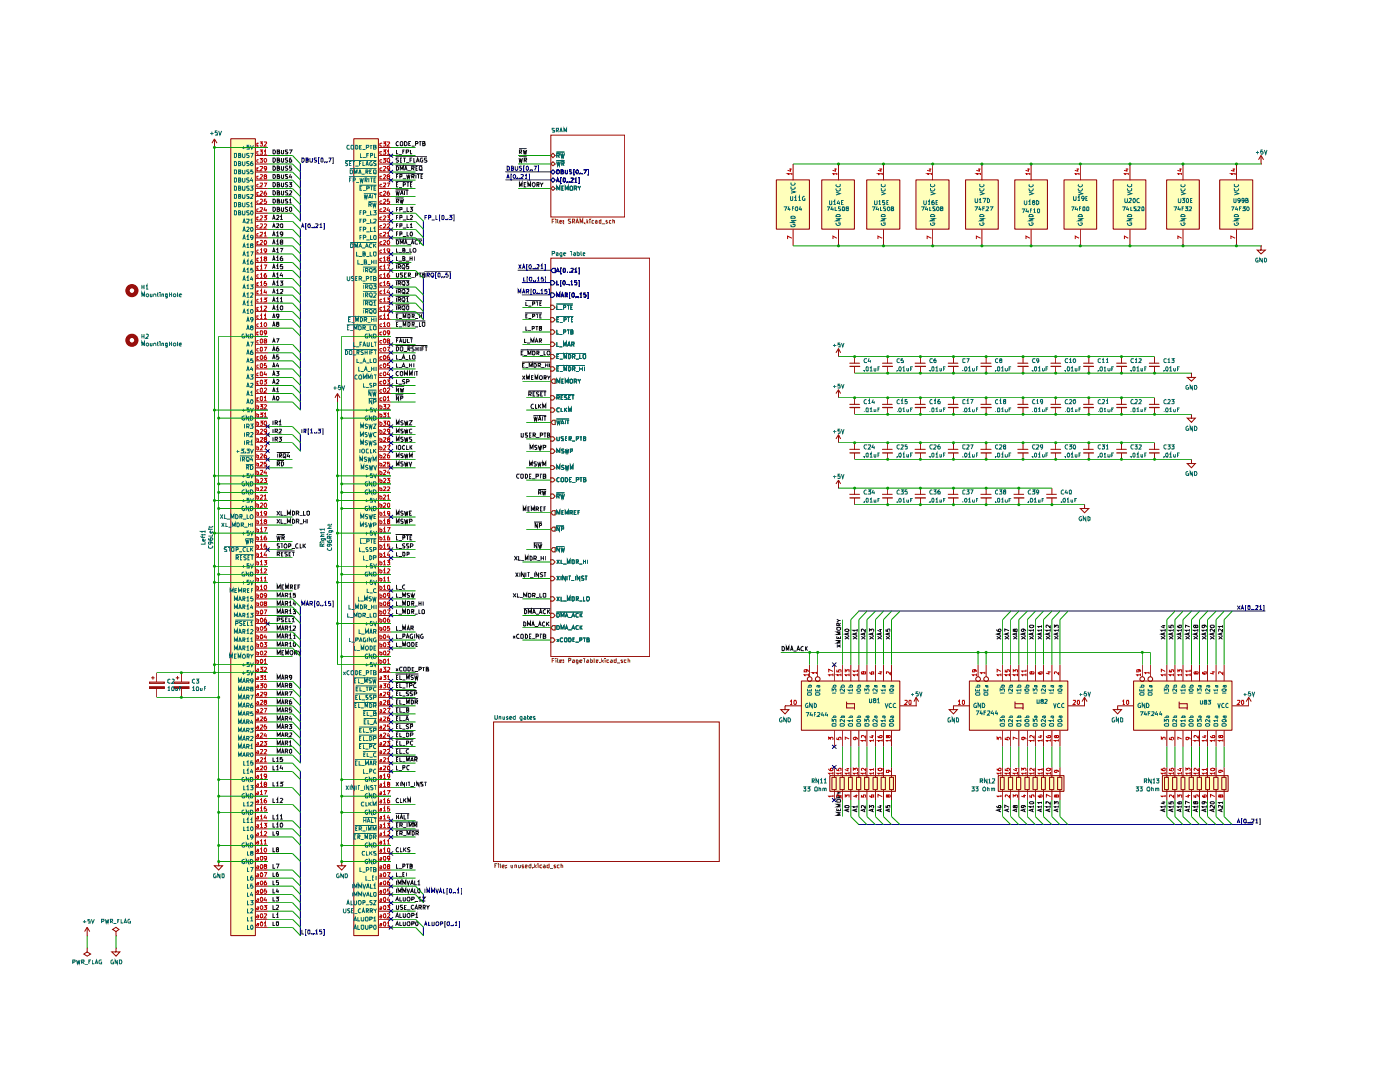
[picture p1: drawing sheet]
<svg xmlns="http://www.w3.org/2000/svg" width="279mm" height="216mm" viewBox="0 0 279 216" stroke-linecap="round" stroke-linejoin="round" font-family="sans-serif">
<path d="M109.9 76.1l.5-.5h.4v.9h-.4z" fill="none" stroke="#765500" stroke-width=".2"/>
<path d="M111.1 76.5v-.9l.4 .6 .2-.6v.9M112.1 76.1h.3M112.5 75.6h-.4v.9h.4M112.8 76.5v-.9l.4 .6 .2-.6v.9M113.7 75.7h.6v.6l-.2 .2-.4-.2zM114.6 76.1h.4l.1-.4-.5-.1v.9M114.8 76.1l.3 .4M115.4 75.6l.2 .5 .3-.5M115.6 76.1v.4" fill="none" stroke="#006665" stroke-width=".2"/>
<path d="M109.9 60.9h.5l.4 .4-.4 .5h-.5z" fill="#fff"/>
<path d="M109.9 60.9h.5l.4 .4-.4 .5h-.5z" fill="none" stroke="#765500" stroke-width=".2"/>
<path d="M111 60.7h3.3M111.1 60.9v.9h.4M111.6 61.8h.6M112.5 61.3h.3l.1-.3-.4-.1v.9M113.2 60.9h.5M113.4 60.9v.9M113.9 61.3h.3M114.3 60.9h-.4v.9h.4" fill="none" stroke="#006665" stroke-width=".2"/>
<path d="M109.9 78.9h.5l.4 .5-.4 .4h-.5z" fill="#fff"/>
<path d="M109.9 78.9h.5l.4 .5-.4 .4h-.5z" fill="none" stroke="#765500" stroke-width=".2"/>
<path d="M111 78.7h3.6M111.1 79.4l.5-.1v-.3l-.5-.1v.8M111.4 79.4l.2 .3M112 79.3h.2M112.4 78.9h-.4v.8h.4M113.2 78.9h-.5l-.1 .2 .6 .4v.2h-.6M113.5 79.3h.2M113.9 78.9h-.4v.8h.4M114.1 78.9h.5M114.3 78.9v.8" fill="none" stroke="#006665" stroke-width=".2"/>
<path d="M109.9 81.4h.5l.4 .4-.4 .5h-.5z" fill="#fff"/>
<path d="M109.9 81.4h.5l.4 .4-.4 .5h-.5z" fill="none" stroke="#765500" stroke-width=".2"/>
<path d="M111.6 81.5l-.3-.1-.2 .2v.4l.2 .2h.3M112 81.4v.8h.4M112.6 81.4v.8M112.7 81.7l.5 .5M113.2 81.4l-.6 .4M113.5 82.2v-.8l.2 .6 .3-.6v.8" fill="none" stroke="#006665" stroke-width=".2"/>
<path d="M110.4 83.9h.4v.8h-.4l-.5-.4z" fill="#fff"/>
<path d="M110.4 83.9h.4v.8h-.4l-.5-.4z" fill="none" stroke="#765500" stroke-width=".2"/>
<path d="M111 83.6h2.6M111.1 83.9l.2 .7 .2-.5 .1 .5 .2-.7M112 84.6l.2-.7 .4 .7M112.1 84.5h.4M112.8 83.9v.7M113.1 83.9h.5M113.3 83.9v.7" fill="none" stroke="#006665" stroke-width=".2"/>
<path d="M109.9 65.8h.5l.4 .4-.4 .5h-.5z" fill="#fff"/>
<path d="M109.9 65.8h.5l.4 .4-.4 .5h-.5z" fill="none" stroke="#765500" stroke-width=".2"/>
<path d="M111.1 65.8v.9h.4M111.6 66.8h.6M112.5 66.2h.3l.1-.3-.4-.1v.9M113.2 65.8h.5M113.4 65.8v.9M113.9 66.2l.4-.1v-.3h-.4v.9l.4-.1v-.4h-.1" fill="none" stroke="#006665" stroke-width=".2"/>
<path d="M109.9 87.2h.5l.4 .4-.4 .4h-.5z" fill="#fff"/>
<path d="M109.9 87.2h.5l.4 .4-.4 .4h-.5z" fill="none" stroke="#765500" stroke-width=".2"/>
<path d="M111.1 87.2l.1 .7 .4-.1v-.6M112.5 87.2h-.5l.1 .3 .4 .2-.1 .2h-.4M112.8 87.5h.3M113.2 87.2h-.4v.7h.4M113.6 87.6l.4-.1v-.3h-.4v.7M113.7 87.6l.3 .3M114.2 88h.6M115 87.6l.4-.1v-.3h-.4v.7M115.7 87.2h.4M115.9 87.2v.7M116.5 87.5h.3l.1-.3h-.4v.7h.3l.1-.3-.2-.1" fill="none" stroke="#006665" stroke-width=".2"/>
<path d="M109.9 89.6h.5l.4 .4-.4 .5h-.5z" fill="#fff"/>
<path d="M109.9 89.6h.5l.4 .4-.4 .5h-.5z" fill="none" stroke="#765500" stroke-width=".2"/>
<path d="M111.1 90.4v-.8l.4 .5 .2-.5v.8M112.6 89.6l-.5 .1v.3l.5 .1-.1 .3h-.4M112.8 89.6l.2 .8 .2-.6 .1 .6 .2-.8M113.8 90h.5v-.4h-.5v.8" fill="none" stroke="#006665" stroke-width=".2"/>
<path d="M109.9 68.3h.5l.4 .4-.4 .4h-.5z" fill="#fff"/>
<path d="M109.9 68.3h.5l.4 .4-.4 .4h-.5z" fill="none" stroke="#765500" stroke-width=".2"/>
<path d="M111.1 68.3v.8h.4M111.6 69.2h.6M112.5 69.1v-.8l.2 .6 .3-.6v.8M113.2 69.1l.4-.8 .2 .8M113.3 68.9h.4M114.1 68.7h.4v-.4h-.4v.8M114.3 68.7l.3 .4" fill="none" stroke="#006665" stroke-width=".2"/>
<path d="M109.9 92.9h.5l.4 .4-.4 .4h-.5z" fill="#fff"/>
<path d="M109.9 92.9h.5l.4 .4-.4 .4h-.5z" fill="none" stroke="#765500" stroke-width=".2"/>
<path d="M111.1 93.7v-.9l.4 .6 .2-.6v.9M112.6 92.9l-.4-.1-.1 .2 .5 .4-.2 .3-.3-.1M112.8 92.8l.2 .9 .2-.6 .1 .6 .2-.9M113.8 93.7v-.9l.3 .6 .2-.6v.9" fill="none" stroke="#006665" stroke-width=".2"/>
<path d="M109.9 95.4h.5l.4 .4-.4 .3h-.5z" fill="#fff"/>
<path d="M109.9 95.4h.5l.4 .4-.4 .3h-.5z" fill="none" stroke="#765500" stroke-width=".2"/>
<path d="M111.6 95.4l-.2-.1-.3 .2 .1 .6h.4M112.1 95.3l.4 .2v.6h-.2h-.3v-.6zM112.8 95.3a.43 .43 0 0 1 .5 .4 .43 .43 0 0 1-.5 .4zM113.7 95.7h.2M114.1 95.3h-.4v.8h.4M114.2 96.2h.6M115 95.7h.4l.1-.2-.1-.2h-.4v.8M115.7 95.3h.5M115.9 95.3v.8M116.5 95.7l.4-.1v-.2l-.4-.1v.8h.3l.2-.2-.3-.2" fill="none" stroke="#006665" stroke-width=".2"/>
<path d="M109.9 98.6h.5l.4 .4-.4 .4h-.5z" fill="#fff"/>
<path d="M109.9 98.6h.5l.4 .4-.4 .4h-.5z" fill="none" stroke="#765500" stroke-width=".2"/>
<path d="M111 98.3h1.6M111.1 99h.4l.1-.3-.5-.1v.8M111.4 99l.2 .4M111.9 98.6l.2 .8 .1-.6 .2 .6 .2-.8" fill="none" stroke="#006665" stroke-width=".2"/>
<path d="M110.4 101.9h.4v.8h-.4l-.5-.4z" fill="#fff"/>
<path d="M110.4 101.9h.4v.8h-.4l-.5-.4z" fill="none" stroke="#765500" stroke-width=".2"/>
<path d="M111.1 102.7v-.8l.4 .6 .2-.6v.8M112.1 102.2h.3M112.5 101.9h-.4v.8h.4M112.8 102.7v-.8l.4 .6 .2-.6v.8M113.7 102.3h.4l.2-.2-.1-.2h-.5v.8M114 102.3l.3 .4M114.6 102.2h.2M115 101.9h-.4v.8h.4M115.4 102.2h.2M115.7 101.9h-.3v.8" fill="none" stroke="#006665" stroke-width=".2"/>
<path d="M110.4 105.2h.4v.8h-.4l-.5-.4z" fill="#fff"/>
<path d="M109.9 105.6l.5-.4h.4v.8h-.4z" fill="none" stroke="#765500" stroke-width=".2"/>
<path d="M111 104.9h1.6M111.6 105.1v.9l-.5-.9v.9M112.1 105.5h.4v-.3l-.4-.1v.9" fill="none" stroke="#006665" stroke-width=".2"/>
<path d="M110.4 109.3h.4v.8h-.4l-.5-.4z" fill="#fff"/>
<path d="M110.4 109.3h.4v.8h-.4l-.5-.4z" fill="none" stroke="#765500" stroke-width=".2"/>
<path d="M111 109h1.6M111.6 109.3v.7l-.5-.7v.7M112 109.3l.1 .7 .2-.5 .2 .5 .1-.7" fill="none" stroke="#006665" stroke-width=".2"/>
<path d="M109.9 111.7h.5l.4 .4-.4 .5h-.5z" fill="#fff"/>
<path d="M109.9 111.7h.5l.4 .4-.4 .5h-.5z" fill="none" stroke="#765500" stroke-width=".2"/>
<g fill="none" stroke="#006665" stroke-width=".2">
<path d="M111.1 111.7l.5 .8M111.6 111.7l-.5 .8M112 111.7v.8h.3M112.4 112.6h.7M113.2 112.5v-.8l.3 .6 .2-.6v.8M114.2 111.7l.4 .1-.1 .7h-.3zM115 112.1h.4v-.3l-.4-.1v.8M115.2 112.1l.2 .4M115.6 112.6h.6M116.5 111.7v.8M116.5 112.1h.4M116.9 111.7v.8"/>
<path d="M117.3 111.7v.8"/>
</g>
<path d="M109.9 115h.5l.4 .4-.4 .5h-.5z" fill="#fff"/>
<path d="M109.9 115h.5l.4 .4-.4 .5h-.5z" fill="none" stroke="#765500" stroke-width=".2"/>
<g fill="none" stroke="#006665" stroke-width=".2">
<path d="M111.1 114.9l.5 .9M111.6 114.9l-.5 .9M112 114.9v.9M112.8 114.9v.9l-.5-.9v.9M113.2 114.9v.9M113.5 114.9h.4M113.7 114.9v.9M114 115.9h.6M114.8 114.9v.9M115.7 114.9v.9l-.5-.9v.9M116.5 115l-.3-.1-.2 .2 .1 .3 .4 .1v.3h-.5M116.7 114.9h.5"/>
<path d="M117 114.9v.9"/>
</g>
<path d="M109.9 119.1h.5l.4 .4-.4 .4h-.5z" fill="#fff"/>
<path d="M109.9 119.1h.5l.4 .4-.4 .4h-.5z" fill="none" stroke="#765500" stroke-width=".2"/>
<path d="M111.1 119.1l.5 .8M111.6 119.1l-.5 .8M112 119.1v.8h.3M112.4 119.9h.7M113.2 119.9v-.8l.3 .6 .2-.6v.8M114.2 119.1l.4 .1v.6l-.3 .1h-.1zM115 119.5l.4-.1v-.2l-.4-.1v.8M115.2 119.5l.2 .4M115.6 119.9h.6M116.5 119.1v.8h.3M117.1 119.1l.5 .1a.47 .47 0 0 1-.4 .7l-.2-.3z" fill="none" stroke="#006665" stroke-width=".2"/>
<path d="M109.9 73.2h.5l.4 .4-.4 .4h-.5z" fill="#fff"/>
<path d="M109.9 73.2h.5l.4 .4-.4 .4h-.5z" fill="none" stroke="#765500" stroke-width=".2"/>
<g fill="none" stroke="#006665" stroke-width=".2">
<path d="M111 72.9h5.7M111.1 73.6h.4M111.5 73.2h-.4v.8h.4M111.7 74.1h.6M112.6 74v-.8l.2 .6 .3-.6v.8M113.5 73.2l.4 .2v.4l-.2 .2h-.2zM114.3 73.6h.4v-.4h-.4v.8M114.5 73.6l.3 .4M114.9 74.1h.6M115.7 73.6h.5M115.7 73.2v.8M116.2 73.2v.8"/>
<path d="M116.6 73.2v.8"/>
</g>
<path d="M109.9 70.7h.5l.4 .5-.4 .4h-.5z" fill="#fff"/>
<path d="M109.9 70.7h.5l.4 .5-.4 .4h-.5z" fill="none" stroke="#765500" stroke-width=".2"/>
<path d="M111 70.5h6M111.1 71.2h.4M111.5 70.7h-.4v.9h.4M111.7 71.7h.6M112.6 71.6v-.9l.2 .6 .3-.6v.9M113.5 70.7l.4 .2v.4l-.2 .3h-.2zM114.3 71.2h.4v-.5h-.4v.9M114.5 71.2l.3 .4M114.9 71.7h.6M115.7 70.7v.9h.4M116.4 70.8h.5v.6l-.2 .2-.3-.2z" fill="none" stroke="#006665" stroke-width=".2"/>
<path d="M110.4 53.5h.4v.9h-.4l-.5-.4z" fill="#fff"/>
<path d="M109.9 54l.5-.5h.4v.9h-.4zM111 54.3l.3-.8 .3 .8M111.1 54.1h.4M112.1 53.5h-.2v1.1h.2M112.5 53.5h.2l.1 .2-.1 .6-.3-.1zM113.2 54.3h.1M113.6 54.3h.1M113.9 53.6l.4-.1 .1 .2-.5 .6h.5M114.7 53.8l.2-.3v.8M114.7 54.3h.5M115.4 53.5h.2v1.1h-.2" fill="none" stroke="#00008a" stroke-width=".2"/>
<path d="M109.9 58.5h.5l.4 .4-.4 .4h-.5z" fill="#fff"/>
<g fill="none" stroke="#00008a" stroke-width=".2">
<path d="M109.9 58.5h.5l.4 .4-.4 .4h-.5zM111.1 59.3v-.8l.4 .6 .2-.6v.8M112 59.3l.2-.8 .4 .8M112.1 59.1h.4M112.8 58.9l.4-.1v-.3h-.4v.8M113 58.9l.2 .4M113.8 58.4h-.1v1.2h.1M114.2 58.5h.3l.1 .1v.5l-.2 .2a.48 .48 0 0 1-.2-.8zM114.9 59.2v.1M115.4 59.2v.1M115.7 58.7l.2-.2v.8M115.7 59.3h.4"/>
<path d="M116.9 58.5h-.4v.3h.4l.1 .3-.2 .2-.3-.1M117.2 58.4h.2v1.2h-.2"/>
</g>
<path d="M109.9 63.4h.5l.4 .4-.4 .4h-.5z" fill="#fff"/>
<path d="M109.9 63.4h.5l.4 .4-.4 .4h-.5z" fill="none" stroke="#765500" stroke-width=".2"/>
<path d="M111 63.1h3.4M111.1 63.8h.4M111.5 63.4h-.4v.8h.4M111.7 64.3h.6M112.6 63.8h.3l.1-.3-.4-.1v.8M113.2 63.4h.5M113.5 63.4v.8M114 63.8h.3M114.3 63.4h-.3v.8h.3" fill="none" stroke="#006665" stroke-width=".2"/>
<path d="M109.9 122.4h.5l.4 .4-.4 .4h-.5z" fill="#fff"/>
<path d="M109.9 122.4h.5l.4 .4-.4 .4h-.5z" fill="none" stroke="#765500" stroke-width=".2"/>
<path d="M111 122.1h5.3M111.1 122.4h.4l.1 .2v.4l-.1 .1h-.4zM112 123.1v-.7l.2 .5 .4-.5v.7M112.8 123.1l.3-.7 .2 .7M112.9 122.9h.3M113.4 123.2h.7M114.1 123.1l.3-.7 .3 .7M114.2 122.9h.4M115.4 122.5l-.3-.1-.2 .2v.4l.2 .1h.3M115.8 122.4v.7M115.9 122.7l.3 .4M116.2 122.4l-.4 .4" fill="none" stroke="#006665" stroke-width=".2"/>
<path d="M109.9 56h.5l.4 .4-.4 .5h-.5z" fill="#fff"/>
<path d="M109.9 56h.5l.4 .4-.4 .5h-.5zM111.1 56v.9h.4M112.1 55.9h-.2v1.2h.2M112.4 56.1l.1-.1a.45 .45 0 0 1 .3 .4 .45 .45 0 0 1-.2 .5l-.3-.4zM113.2 56.8v.1M113.6 56.8v.1M113.9 56.3l.2-.3v.9M113.9 56.9h.4M115.1 56h-.4v.3h.4l-.1 .6-.3-.1M115.4 55.9h.2v1.2h-.2" fill="none" stroke="#00008a" stroke-width=".2"/>
<path d="M110.4 124.8h.4v.9h-.4l-.5-.4z" fill="#fff"/>
<path d="M110.4 124.8h.4v.9h-.4l-.5-.4z" fill="none" stroke="#765500" stroke-width=".2"/>
<path d="M111.1 124.8h.4l.1 .2v.4l-.1 .2h-.4zM112 125.6v-.8l.2 .6 .4-.6v.8M112.8 125.6l.3-.8 .2 .8M112.9 125.4h.3M113.4 125.7h.7M114.1 125.6l.3-.8 .3 .8M114.2 125.4h.4M115.4 124.9l-.3-.1-.2 .2v.4l.2 .2 .3-.1M115.8 124.8v.8M115.9 125.2l.3 .4M116.2 124.8l-.4 .5" fill="none" stroke="#006665" stroke-width=".2"/>
<path d="M109.9 127.3h.5l.4 .4-.4 .4h-.5z" fill="#fff"/>
<path d="M109.9 127.3h.5l.4 .4-.4 .4h-.5z" fill="none" stroke="#765500" stroke-width=".2"/>
<path d="M111.1 127.5l.4 .6M111.5 127.5l-.4 .6M112.3 127.4l-.3-.1-.2 .2v.4l.2 .2 .3-.1M112.6 127.4h.6l-.1 .7-.5-.1zM113.5 127.3l.4 .1 .1 .3-.2 .4h-.3zM114.3 127.6h.3M114.7 127.3h-.4v.8h.4M114.8 128.1h.7M115.7 127.7h.3l.1-.4h-.4v.8M116.4 127.3h.5M116.6 127.3v.8M117.1 127.6h.4l.1-.2-.5-.1v.8h.5v-.3l-.2-.2" fill="none" stroke="#006665" stroke-width=".2"/>
<g fill="#fff">
<path d="M109.9 51.5h19.8v79.5h-19.8z"/>
<path d="M110.4 30.6l.4 .4-.4 .5-.5-.5z"/>
</g>
<path d="M109.9 31l.5-.4 .4 .4-.4 .5z" fill="none" stroke="#765500" stroke-width=".2"/>
<path d="M111 30.3h1.6M111.1 31l.5-.1v-.2l-.5-.1v.9M111.4 31l.2 .5M111.9 30.6l.2 .9 .1-.6 .2 .6 .2-.9" fill="none" stroke="#006665" stroke-width=".2"/>
<path d="M110.4 32.3l.4 .4-.4 .4-.5-.4z" fill="#fff"/>
<path d="M109.9 32.7l.5-.4 .4 .4-.4 .4z" fill="none" stroke="#765500" stroke-width=".2"/>
<path d="M111 32h1.6M111.1 32.2l.2 .9 .2-.6 .1 .6 .2-.9M112.1 32.6h.4l.1-.3-.5-.1v.9M112.3 32.6l.3 .5" fill="none" stroke="#006665" stroke-width=".2"/>
<path d="M110.4 33.9l.4 .4-.4 .5-.5-.5z" fill="#fff"/>
<path d="M109.9 34.3l.5-.4 .4 .4-.4 .5zM111.1 33.9h.4l.1 .2v.4l-.1 .2h-.4zM112 34.2h.3l.1-.2-.4-.1v.8h.4l.1-.3-.3-.2M112.8 33.9l.1 .8 .3-.1v-.7M114.1 33.9h-.4v.3l.4 .2-.1 .3h-.3M114.7 33.8h-.2v1.1h.2M115.1 33.9h.2l.1 .3-.1 .5h-.2l-.2-.3zM115.8 34.6v.1M116.1 34.6v.1M116.5 33.9h.5l-.4 .8M117.2 33.8h.3v1.1h-.3" fill="none" stroke="#00008a" stroke-width=".2"/>
<path d="M110.4 35.5l.4 .4-.4 .5-.5-.5z" fill="#fff"/>
<path d="M109.9 35.9l.5-.4 .4 .4-.4 .5zM111 36.4l.3-.9 .3 .9M111.1 36.1h.4M112.1 35.4h-.2v1.2h.2M112.5 35.5h.2l.1 .2v.5l-.2 .2-.2-.2zM113.2 36.3v.1M113.6 36.3v.1M113.9 35.6l.4-.1 .1 .2-.5 .7h.5M114.7 35.8l.2-.3v.9M114.7 36.4h.5M115.4 35.4h.2v1.2h-.2" fill="none" stroke="#00008a" stroke-width=".2"/>
<path d="M109.9 37.6l.5-.4 .4 .4-.4 .4z" fill="#fff"/>
<path d="M109.9 37.6l.5-.4 .4 .4-.4 .4z" fill="none" stroke="#765500" stroke-width=".2"/>
<path d="M111.1 38v-.9l.4 .6 .2-.6v.9M112.1 37.5h.3M112.5 37.1h-.4v.9h.4M112.8 38v-.9l.4 .6 .2-.6v.9M113.7 37.3l.2-.2 .4 .2-.1 .7-.5-.1zM114.6 37.5h.4l.1-.3-.5-.1v.9M114.8 37.5l.3 .5M115.4 37.1l.2 .4 .3-.4M115.6 37.5v.5" fill="none" stroke="#006665" stroke-width=".2"/>
<g fill="#fff">
<path d="M109.9 27h14.8v16.3h-14.8z"/>
<path d="M98.5 144.1h45v27.8h-45z"/>
</g>
<g fill="#ffb">
<path d="M160 135.9h19.6v9.9h-19.6z"/>
<path d="M165.6 154.8h13.2v3.1h-13.2z"/>
<path d="M70.7 27.7h4.9v159h-4.9z"/>
<path d="M46.1 27.7h4.9v159h-4.9z"/>
<path d="M182.8 35.9h6.6v9.9h-6.6z"/>
<path d="M173 35.9h6.6v9.9h-6.6z"/>
<path d="M164 35.9h6.6v9.9h-6.6z"/>
<path d="M155 35.9h6.6v9.9h-6.6z"/>
<path d="M226.3 135.9h19.6v9.9h-19.6z"/>
<path d="M199.3 154.8h13.1v3.1h-13.1z"/>
<path d="M193.5 135.9h19.6v9.9h-19.6z"/>
<path d="M232 154.8h13.1v3.1h-13.1z"/>
<path d="M212.4 35.9h6.5v9.9h-6.5z"/>
<path d="M192.7 35.9h6.6v9.9h-6.6z"/>
<path d="M202.6 35.9h6.5v9.9h-6.5z"/>
<path d="M243.5 35.9h6.6v9.9h-6.6z"/>
<path d="M232.9 35.9h6.5v9.9h-6.5z"/>
<path d="M222.2 35.9h6.5v9.9h-6.5z"/>
</g>
<path d="M110.4 75.6h.4v.9h-.4l-.5-.4z" fill="#fff"/>
<path d="M109.9 76.1l.5-.5h.4v.9h-.4z" fill="none" stroke="#765500" stroke-width=".2"/>
<path d="M111.1 76.5v-.9l.4 .6 .2-.6v.9M112.1 76.1h.3M112.5 75.6h-.4v.9h.4M112.8 76.5v-.9l.4 .6 .2-.6v.9M113.7 75.7h.6v.6l-.2 .2-.4-.2zM114.6 76.1h.4l.1-.4-.5-.1v.9M114.8 76.1l.3 .4M115.4 75.6l.2 .5 .3-.5M115.6 76.1v.4" fill="none" stroke="#006665" stroke-width=".2"/>
<path d="M109.9 60.9h.5l.4 .4-.4 .5h-.5z" fill="#fff"/>
<path d="M109.9 60.9h.5l.4 .4-.4 .5h-.5z" fill="none" stroke="#765500" stroke-width=".2"/>
<path d="M111 60.7h3.3M111.1 60.9v.9h.4M111.6 61.8h.6M112.5 61.3h.3l.1-.3-.4-.1v.9M113.2 60.9h.5M113.4 60.9v.9M113.9 61.3h.3M114.3 60.9h-.4v.9h.4" fill="none" stroke="#006665" stroke-width=".2"/>
<path d="M109.9 78.9h.5l.4 .5-.4 .4h-.5z" fill="#fff"/>
<path d="M109.9 78.9h.5l.4 .5-.4 .4h-.5z" fill="none" stroke="#765500" stroke-width=".2"/>
<path d="M111 78.7h3.6M111.1 79.4l.5-.1v-.3l-.5-.1v.8M111.4 79.4l.2 .3M112 79.3h.2M112.4 78.9h-.4v.8h.4M113.2 78.9h-.5l-.1 .2 .6 .4v.2h-.6M113.5 79.3h.2M113.9 78.9h-.4v.8h.4M114.1 78.9h.5M114.3 78.9v.8" fill="none" stroke="#006665" stroke-width=".2"/>
<path d="M109.9 81.4h.5l.4 .4-.4 .5h-.5z" fill="#fff"/>
<path d="M109.9 81.4h.5l.4 .4-.4 .5h-.5z" fill="none" stroke="#765500" stroke-width=".2"/>
<path d="M111.6 81.5l-.3-.1-.2 .2v.4l.2 .2h.3M112 81.4v.8h.4M112.6 81.4v.8M112.7 81.7l.5 .5M113.2 81.4l-.6 .4M113.5 82.2v-.8l.2 .6 .3-.6v.8" fill="none" stroke="#006665" stroke-width=".2"/>
<path d="M110.4 83.9h.4v.8h-.4l-.5-.4z" fill="#fff"/>
<path d="M110.4 83.9h.4v.8h-.4l-.5-.4z" fill="none" stroke="#765500" stroke-width=".2"/>
<path d="M111 83.6h2.6M111.1 83.9l.2 .7 .2-.5 .1 .5 .2-.7M112 84.6l.2-.7 .4 .7M112.1 84.5h.4M112.8 83.9v.7M113.1 83.9h.5M113.3 83.9v.7" fill="none" stroke="#006665" stroke-width=".2"/>
<path d="M109.9 65.8h.5l.4 .4-.4 .5h-.5z" fill="#fff"/>
<path d="M109.9 65.8h.5l.4 .4-.4 .5h-.5z" fill="none" stroke="#765500" stroke-width=".2"/>
<path d="M111.1 65.8v.9h.4M111.6 66.8h.6M112.5 66.2h.3l.1-.3-.4-.1v.9M113.2 65.8h.5M113.4 65.8v.9M113.9 66.2l.4-.1v-.3h-.4v.9l.4-.1v-.4h-.1" fill="none" stroke="#006665" stroke-width=".2"/>
<path d="M109.9 87.2h.5l.4 .4-.4 .4h-.5z" fill="#fff"/>
<path d="M109.9 87.2h.5l.4 .4-.4 .4h-.5z" fill="none" stroke="#765500" stroke-width=".2"/>
<path d="M111.1 87.2l.1 .7 .4-.1v-.6M112.5 87.2h-.5l.1 .3 .4 .2-.1 .2h-.4M112.8 87.5h.3M113.2 87.2h-.4v.7h.4M113.6 87.6l.4-.1v-.3h-.4v.7M113.7 87.6l.3 .3M114.2 88h.6M115 87.6l.4-.1v-.3h-.4v.7M115.7 87.2h.4M115.9 87.2v.7M116.5 87.5h.3l.1-.3h-.4v.7h.3l.1-.3-.2-.1" fill="none" stroke="#006665" stroke-width=".2"/>
<path d="M109.9 89.6h.5l.4 .4-.4 .5h-.5z" fill="#fff"/>
<path d="M109.9 89.6h.5l.4 .4-.4 .5h-.5z" fill="none" stroke="#765500" stroke-width=".2"/>
<path d="M111.1 90.4v-.8l.4 .5 .2-.5v.8M112.6 89.6l-.5 .1v.3l.5 .1-.1 .3h-.4M112.8 89.6l.2 .8 .2-.6 .1 .6 .2-.8M113.8 90h.5v-.4h-.5v.8" fill="none" stroke="#006665" stroke-width=".2"/>
<path d="M109.9 68.3h.5l.4 .4-.4 .4h-.5z" fill="#fff"/>
<path d="M109.9 68.3h.5l.4 .4-.4 .4h-.5z" fill="none" stroke="#765500" stroke-width=".2"/>
<path d="M111.1 68.3v.8h.4M111.6 69.2h.6M112.5 69.1v-.8l.2 .6 .3-.6v.8M113.2 69.1l.4-.8 .2 .8M113.3 68.9h.4M114.1 68.7h.4v-.4h-.4v.8M114.3 68.7l.3 .4" fill="none" stroke="#006665" stroke-width=".2"/>
<path d="M109.9 92.9h.5l.4 .4-.4 .4h-.5z" fill="#fff"/>
<path d="M109.9 92.9h.5l.4 .4-.4 .4h-.5z" fill="none" stroke="#765500" stroke-width=".2"/>
<path d="M111.1 93.7v-.9l.4 .6 .2-.6v.9M112.6 92.9l-.4-.1-.1 .2 .5 .4-.2 .3-.3-.1M112.8 92.8l.2 .9 .2-.6 .1 .6 .2-.9M113.8 93.7v-.9l.3 .6 .2-.6v.9" fill="none" stroke="#006665" stroke-width=".2"/>
<path d="M109.9 95.4h.5l.4 .4-.4 .3h-.5z" fill="#fff"/>
<path d="M109.9 95.4h.5l.4 .4-.4 .3h-.5z" fill="none" stroke="#765500" stroke-width=".2"/>
<path d="M111.6 95.4l-.2-.1-.3 .2 .1 .6h.4M112.1 95.3l.4 .2v.6h-.2h-.3v-.6zM112.8 95.3a.43 .43 0 0 1 .5 .4 .43 .43 0 0 1-.5 .4zM113.7 95.7h.2M114.1 95.3h-.4v.8h.4M114.2 96.2h.6M115 95.7h.4l.1-.2-.1-.2h-.4v.8M115.7 95.3h.5M115.9 95.3v.8M116.5 95.7l.4-.1v-.2l-.4-.1v.8h.3l.2-.2-.3-.2" fill="none" stroke="#006665" stroke-width=".2"/>
<path d="M109.9 98.6h.5l.4 .4-.4 .4h-.5z" fill="#fff"/>
<path d="M109.9 98.6h.5l.4 .4-.4 .4h-.5z" fill="none" stroke="#765500" stroke-width=".2"/>
<path d="M111 98.3h1.6M111.1 99h.4l.1-.3-.5-.1v.8M111.4 99l.2 .4M111.9 98.6l.2 .8 .1-.6 .2 .6 .2-.8" fill="none" stroke="#006665" stroke-width=".2"/>
<path d="M110.4 101.9h.4v.8h-.4l-.5-.4z" fill="#fff"/>
<path d="M110.4 101.9h.4v.8h-.4l-.5-.4z" fill="none" stroke="#765500" stroke-width=".2"/>
<path d="M111.1 102.7v-.8l.4 .6 .2-.6v.8M112.1 102.2h.3M112.5 101.9h-.4v.8h.4M112.8 102.7v-.8l.4 .6 .2-.6v.8M113.7 102.3h.4l.2-.2-.1-.2h-.5v.8M114 102.3l.3 .4M114.6 102.2h.2M115 101.9h-.4v.8h.4M115.4 102.2h.2M115.7 101.9h-.3v.8" fill="none" stroke="#006665" stroke-width=".2"/>
<path d="M110.4 105.2h.4v.8h-.4l-.5-.4z" fill="#fff"/>
<path d="M109.9 105.6l.5-.4h.4v.8h-.4z" fill="none" stroke="#765500" stroke-width=".2"/>
<path d="M111 104.9h1.6M111.6 105.1v.9l-.5-.9v.9M112.1 105.5h.4v-.3l-.4-.1v.9" fill="none" stroke="#006665" stroke-width=".2"/>
<path d="M110.4 109.3h.4v.8h-.4l-.5-.4z" fill="#fff"/>
<path d="M110.4 109.3h.4v.8h-.4l-.5-.4z" fill="none" stroke="#765500" stroke-width=".2"/>
<path d="M111 109h1.6M111.6 109.3v.7l-.5-.7v.7M112 109.3l.1 .7 .2-.5 .2 .5 .1-.7" fill="none" stroke="#006665" stroke-width=".2"/>
<path d="M109.9 111.7h.5l.4 .4-.4 .5h-.5z" fill="#fff"/>
<path d="M109.9 111.7h.5l.4 .4-.4 .5h-.5z" fill="none" stroke="#765500" stroke-width=".2"/>
<g fill="none" stroke="#006665" stroke-width=".2">
<path d="M111.1 111.7l.5 .8M111.6 111.7l-.5 .8M112 111.7v.8h.3M112.4 112.6h.7M113.2 112.5v-.8l.3 .6 .2-.6v.8M114.2 111.7l.4 .1-.1 .7h-.3zM115 112.1h.4v-.3l-.4-.1v.8M115.2 112.1l.2 .4M115.6 112.6h.6M116.5 111.7v.8M116.5 112.1h.4M116.9 111.7v.8"/>
<path d="M117.3 111.7v.8"/>
</g>
<path d="M109.9 115h.5l.4 .4-.4 .5h-.5z" fill="#fff"/>
<path d="M109.9 115h.5l.4 .4-.4 .5h-.5z" fill="none" stroke="#765500" stroke-width=".2"/>
<g fill="none" stroke="#006665" stroke-width=".2">
<path d="M111.1 114.9l.5 .9M111.6 114.9l-.5 .9M112 114.9v.9M112.8 114.9v.9l-.5-.9v.9M113.2 114.9v.9M113.5 114.9h.4M113.7 114.9v.9M114 115.9h.6M114.8 114.9v.9M115.7 114.9v.9l-.5-.9v.9M116.5 115l-.3-.1-.2 .2 .1 .3 .4 .1v.3h-.5M116.7 114.9h.5"/>
<path d="M117 114.9v.9"/>
</g>
<path d="M109.9 119.1h.5l.4 .4-.4 .4h-.5z" fill="#fff"/>
<path d="M109.9 119.1h.5l.4 .4-.4 .4h-.5z" fill="none" stroke="#765500" stroke-width=".2"/>
<path d="M111.1 119.1l.5 .8M111.6 119.1l-.5 .8M112 119.1v.8h.3M112.4 119.9h.7M113.2 119.9v-.8l.3 .6 .2-.6v.8M114.2 119.1l.4 .1v.6l-.3 .1h-.1zM115 119.5l.4-.1v-.2l-.4-.1v.8M115.2 119.5l.2 .4M115.6 119.9h.6M116.5 119.1v.8h.3M117.1 119.1l.5 .1a.47 .47 0 0 1-.4 .7l-.2-.3z" fill="none" stroke="#006665" stroke-width=".2"/>
<path d="M109.9 73.2h.5l.4 .4-.4 .4h-.5z" fill="#fff"/>
<path d="M109.9 73.2h.5l.4 .4-.4 .4h-.5z" fill="none" stroke="#765500" stroke-width=".2"/>
<g fill="none" stroke="#006665" stroke-width=".2">
<path d="M111 72.9h5.7M111.1 73.6h.4M111.5 73.2h-.4v.8h.4M111.7 74.1h.6M112.6 74v-.8l.2 .6 .3-.6v.8M113.5 73.2l.4 .2v.4l-.2 .2h-.2zM114.3 73.6h.4v-.4h-.4v.8M114.5 73.6l.3 .4M114.9 74.1h.6M115.7 73.6h.5M115.7 73.2v.8M116.2 73.2v.8"/>
<path d="M116.6 73.2v.8"/>
</g>
<path d="M109.9 70.7h.5l.4 .5-.4 .4h-.5z" fill="#fff"/>
<path d="M109.9 70.7h.5l.4 .5-.4 .4h-.5z" fill="none" stroke="#765500" stroke-width=".2"/>
<path d="M111 70.5h6M111.1 71.2h.4M111.5 70.7h-.4v.9h.4M111.7 71.7h.6M112.6 71.6v-.9l.2 .6 .3-.6v.9M113.5 70.7l.4 .2v.4l-.2 .3h-.2zM114.3 71.2h.4v-.5h-.4v.9M114.5 71.2l.3 .4M114.9 71.7h.6M115.7 70.7v.9h.4M116.4 70.8h.5v.6l-.2 .2-.3-.2z" fill="none" stroke="#006665" stroke-width=".2"/>
<path d="M110.4 53.5h.4v.9h-.4l-.5-.4z" fill="#fff"/>
<path d="M109.9 54l.5-.5h.4v.9h-.4zM111 54.3l.3-.8 .3 .8M111.1 54.1h.4M112.1 53.5h-.2v1.1h.2M112.5 53.5h.2l.1 .2-.1 .6-.3-.1zM113.2 54.3h.1M113.6 54.3h.1M113.9 53.6l.4-.1 .1 .2-.5 .6h.5M114.7 53.8l.2-.3v.8M114.7 54.3h.5M115.4 53.5h.2v1.1h-.2" fill="none" stroke="#00008a" stroke-width=".2"/>
<path d="M109.9 58.5h.5l.4 .4-.4 .4h-.5z" fill="#fff"/>
<g fill="none" stroke="#00008a" stroke-width=".2">
<path d="M109.9 58.5h.5l.4 .4-.4 .4h-.5zM111.1 59.3v-.8l.4 .6 .2-.6v.8M112 59.3l.2-.8 .4 .8M112.1 59.1h.4M112.8 58.9l.4-.1v-.3h-.4v.8M113 58.9l.2 .4M113.8 58.4h-.1v1.2h.1M114.2 58.5h.3l.1 .1v.5l-.2 .2a.48 .48 0 0 1-.2-.8zM114.9 59.2v.1M115.4 59.2v.1M115.7 58.7l.2-.2v.8M115.7 59.3h.4"/>
<path d="M116.9 58.5h-.4v.3h.4l.1 .3-.2 .2-.3-.1M117.2 58.4h.2v1.2h-.2"/>
</g>
<path d="M109.9 63.4h.5l.4 .4-.4 .4h-.5z" fill="#fff"/>
<path d="M109.9 63.4h.5l.4 .4-.4 .4h-.5z" fill="none" stroke="#765500" stroke-width=".2"/>
<path d="M111 63.1h3.4M111.1 63.8h.4M111.5 63.4h-.4v.8h.4M111.7 64.3h.6M112.6 63.8h.3l.1-.3-.4-.1v.8M113.2 63.4h.5M113.5 63.4v.8M114 63.8h.3M114.3 63.4h-.3v.8h.3" fill="none" stroke="#006665" stroke-width=".2"/>
<path d="M109.9 122.4h.5l.4 .4-.4 .4h-.5z" fill="#fff"/>
<path d="M109.9 122.4h.5l.4 .4-.4 .4h-.5z" fill="none" stroke="#765500" stroke-width=".2"/>
<path d="M111 122.1h5.3M111.1 122.4h.4l.1 .2v.4l-.1 .1h-.4zM112 123.1v-.7l.2 .5 .4-.5v.7M112.8 123.1l.3-.7 .2 .7M112.9 122.9h.3M113.4 123.2h.7M114.1 123.1l.3-.7 .3 .7M114.2 122.9h.4M115.4 122.5l-.3-.1-.2 .2v.4l.2 .1h.3M115.8 122.4v.7M115.9 122.7l.3 .4M116.2 122.4l-.4 .4" fill="none" stroke="#006665" stroke-width=".2"/>
<path d="M109.9 56h.5l.4 .4-.4 .5h-.5z" fill="#fff"/>
<path d="M109.9 56h.5l.4 .4-.4 .5h-.5zM111.1 56v.9h.4M112.1 55.9h-.2v1.2h.2M112.4 56.1l.1-.1a.45 .45 0 0 1 .3 .4 .45 .45 0 0 1-.2 .5l-.3-.4zM113.2 56.8v.1M113.6 56.8v.1M113.9 56.3l.2-.3v.9M113.9 56.9h.4M115.1 56h-.4v.3h.4l-.1 .6-.3-.1M115.4 55.9h.2v1.2h-.2" fill="none" stroke="#00008a" stroke-width=".2"/>
<path d="M110.4 124.8h.4v.9h-.4l-.5-.4z" fill="#fff"/>
<path d="M110.4 124.8h.4v.9h-.4l-.5-.4z" fill="none" stroke="#765500" stroke-width=".2"/>
<path d="M111.1 124.8h.4l.1 .2v.4l-.1 .2h-.4zM112 125.6v-.8l.2 .6 .4-.6v.8M112.8 125.6l.3-.8 .2 .8M112.9 125.4h.3M113.4 125.7h.7M114.1 125.6l.3-.8 .3 .8M114.2 125.4h.4M115.4 124.9l-.3-.1-.2 .2v.4l.2 .2 .3-.1M115.8 124.8v.8M115.9 125.2l.3 .4M116.2 124.8l-.4 .5" fill="none" stroke="#006665" stroke-width=".2"/>
<path d="M109.9 127.3h.5l.4 .4-.4 .4h-.5z" fill="#fff"/>
<path d="M109.9 127.3h.5l.4 .4-.4 .4h-.5z" fill="none" stroke="#765500" stroke-width=".2"/>
<path d="M111.1 127.5l.4 .6M111.5 127.5l-.4 .6M112.3 127.4l-.3-.1-.2 .2v.4l.2 .2 .3-.1M112.6 127.4h.6l-.1 .7-.5-.1zM113.5 127.3l.4 .1 .1 .3-.2 .4h-.3zM114.3 127.6h.3M114.7 127.3h-.4v.8h.4M114.8 128.1h.7M115.7 127.7h.3l.1-.4h-.4v.8M116.4 127.3h.5M116.6 127.3v.8M117.1 127.6h.4l.1-.2-.5-.1v.8h.5v-.3l-.2-.2" fill="none" stroke="#006665" stroke-width=".2"/>
<path d="M109.9 51.5h19.8v79.5h-19.8z" fill="none" stroke="#910000" stroke-width=".2"/>
<path d="M110.4 30.6l.4 .4-.4 .5-.5-.5z" fill="#fff"/>
<path d="M109.9 31l.5-.4 .4 .4-.4 .5z" fill="none" stroke="#765500" stroke-width=".2"/>
<path d="M111 30.3h1.6M111.1 31l.5-.1v-.2l-.5-.1v.9M111.4 31l.2 .5M111.9 30.6l.2 .9 .1-.6 .2 .6 .2-.9" fill="none" stroke="#006665" stroke-width=".2"/>
<path d="M110.4 32.3l.4 .4-.4 .4-.5-.4z" fill="#fff"/>
<path d="M109.9 32.7l.5-.4 .4 .4-.4 .4z" fill="none" stroke="#765500" stroke-width=".2"/>
<path d="M111 32h1.6M111.1 32.2l.2 .9 .2-.6 .1 .6 .2-.9M112.1 32.6h.4l.1-.3-.5-.1v.9M112.3 32.6l.3 .5" fill="none" stroke="#006665" stroke-width=".2"/>
<path d="M110.4 33.9l.4 .4-.4 .5-.5-.5z" fill="#fff"/>
<path d="M109.9 34.3l.5-.4 .4 .4-.4 .5zM111.1 33.9h.4l.1 .2v.4l-.1 .2h-.4zM112 34.2h.3l.1-.2-.4-.1v.8h.4l.1-.3-.3-.2M112.8 33.9l.1 .8 .3-.1v-.7M114.1 33.9h-.4v.3l.4 .2-.1 .3h-.3M114.7 33.8h-.2v1.1h.2M115.1 33.9h.2l.1 .3-.1 .5h-.2l-.2-.3zM115.8 34.6v.1M116.1 34.6v.1M116.5 33.9h.5l-.4 .8M117.2 33.8h.3v1.1h-.3" fill="none" stroke="#00008a" stroke-width=".2"/>
<path d="M110.4 35.5l.4 .4-.4 .5-.5-.5z" fill="#fff"/>
<path d="M109.9 35.9l.5-.4 .4 .4-.4 .5zM111 36.4l.3-.9 .3 .9M111.1 36.1h.4M112.1 35.4h-.2v1.2h.2M112.5 35.5h.2l.1 .2v.5l-.2 .2-.2-.2zM113.2 36.3v.1M113.6 36.3v.1M113.9 35.6l.4-.1 .1 .2-.5 .7h.5M114.7 35.8l.2-.3v.9M114.7 36.4h.5M115.4 35.4h.2v1.2h-.2" fill="none" stroke="#00008a" stroke-width=".2"/>
<path d="M109.9 37.6l.5-.4 .4 .4-.4 .4z" fill="#fff"/>
<g fill="none" stroke="#765500" stroke-width=".2">
<path d="M109.9 37.6l.5-.4 .4 .4-.4 .4zM110.2 44.2h.3M110.6 43.7h-.4v.9M111 43.7v.1M111 44v.6M111.3 43.7v.7l.2 .2M111.7 44.2h.4l-.1-.2-.3 .1v.4h.4M112.5 44.5v.1M112.5 44.1v.1M113.9 43.7h-.4l-.1 .2 .5 .5-.2 .2-.3-.1M114.3 44.2l.4-.1-.1-.4h-.3v.9M114.4 44.2l.3 .4"/>
<path d="M114.9 44.6l.3-.9 .3 .9M115 44.3h.4M115.8 44.6v-.9l.2 .6 .3-.6v.9M116.7 44.5v.1M117.1 43.7v.9M117.1 44.2l.3 .4M117.4 44l-.3 .3M117.7 43.7v.1M117.7 44v.6M118.5 44.1h-.4v.4h.4M118.8 44.1h.4v.5M119.2 44.2h-.4l.1 .4 .3-.1"/>
<path d="M119.9 44.1h-.3v.4h.3M119.9 43.7v.9M120.1 44.7h.7M121.2 44.1l-.2-.1-.1 .2 .4 .2-.2 .2-.2-.1M122 44.1h-.4v.4h.4M122.3 44.1h.3v.5M122.3 43.7v.9M110.2 131.8h.3M110.6 131.4h-.4v.8M111 131.4h.1M111 131.7v.5M111.3 131.4v.7l.2 .1"/>
<path d="M111.7 131.9h.4v-.2h-.4v.5h.4M112.5 132.1v.1M112.5 131.7v.1M113.5 131.8h.3l.1-.4h-.4v.8M114.3 131.7l.4 .1v.4h-.4v-.3h.4M115.4 132.2l-.4-.1v-.4h.4v.7l-.4 .1M115.7 131.9h.4v-.2l-.4 .1 .1 .4h.3M116.4 131.4h.4M116.6 131.4v.8M117.1 131.7l.4 .1v.4h-.4v-.3h.4M117.8 131.4v.8h.3l.1-.4-.4-.1M118.6 131.4l.1 .8"/>
<path d="M119 131.9h.3v-.2h-.3v.5h.3M119.7 132.1v.1M120.1 131.4v.8M120.2 131.9l.2 .3M120.4 131.7l-.3 .2M120.8 131.4h.1M120.8 131.7v.5M121.5 131.7h-.4v.4l.4 .1M121.9 131.7l.3 .1v.4h-.3l-.1-.2 .4-.1M123 131.4v.8h-.4v-.5h.4M123.1 132.3h.6M124.2 131.7l-.3 .1 .3 .1v.3h-.3"/>
<path d="M125 131.7h-.4v.4l.4 .1M125.3 131.7l.4 .1v.4M125.3 131.4v.8M98.8 172.8h.2M99.2 172.3h-.4v.9M99.4 172.3v.1M99.4 172.6v.6M99.9 172.3v.9M100.2 172.9l.4-.1-.1-.2-.3 .2v.2l.2 .2 .2-.1M101 173.1v.1M101 172.7v.1M102 172.6v.4l.1 .2 .2-.1"/>
<path d="M102.3 172.6v.6M102.7 172.7h.4v.5M102.7 172.6v.6M103.5 172.6v.5h.3M103.8 172.6v.6M104.5 172.7h-.3v.1l.3 .1v.2h-.3M104.9 172.9l.3-.1-.1-.2-.2 .1v.4h.3M106 172.7l-.3-.1-.2 .2 .2 .4 .3-.1M106 172.3v.9M106.3 173.1v.1M106.7 172.3v.9M106.8 172.8l.3 .4"/>
<path d="M107.1 172.6l-.4 .3M107.4 172.3v.1M107.4 172.6v.6M108.2 172.7h-.5v.4h.5M108.5 172.7l.2-.1 .1 .2v.4M108.8 172.8l-.4 .1 .2 .3 .2-.1M109.6 172.7h-.4v.4h.4M109.6 172.3v.9M109.8 173.3h.6M110.9 172.7l-.2-.1-.2 .2 .4 .1v.2h-.4M111.6 172.7h-.4v.4h.4M112 172.7l.1-.1 .2 .2v.4"/>
<path d="M112 172.3v.9"/>
</g>
<g fill="none" stroke="#006665" stroke-width=".2">
<path d="M46.8 38.8l.4 .1-.1 .7h-.3zM46.8 37.1l.4 .2-.1 .7h-.3zM46.8 35.5l.4 .1v.6l-.3 .2h-.1zM46.8 33.9l.4 .1-.1 .7h-.3zM46.8 32.2l.4 .2v.6l-.4 .1zM46.8 30.6l.4 .1v.6l-.3 .2h-.1zM47.6 39.2h.4v-.3l-.4-.1v.8h.4v-.4h-.1M47.6 37.5l.4-.1-.1-.3h-.3v.9h.4v-.4l-.1-.1M47.6 35.9l.4-.1v-.3h-.4v.9l.4-.1v-.4h-.1M47.6 34.2h.4v-.2l-.4-.1v.8h.4v-.4l-.1-.1M47.6 32.6l.4-.1-.1-.3h-.3v.9l.4-.1v-.3l-.1-.1M47.6 30.9h.4v-.3h-.4v.9l.4-.1v-.4l-.1-.1"/>
<path d="M48.3 29.5h.7M48.4 38.8l.1 .8h.3l.1-.8M48.4 37.1l.1 .9h.3l.1-.9M48.4 35.5v.7l.2 .2 .3-.2v-.7M48.4 33.9l.1 .8h.3l.1-.8M48.4 32.2v.7l.2 .2 .3-.2v-.7M48.4 30.6v.7l.2 .2 .3-.2v-.7M48.6 29.2v.6M49.7 38.8l-.5 .1v.2l.5 .3v.2h-.5M49.7 37.2h-.5v.3l.5 .2v.3h-.5M49.7 35.5l-.5 .1v.3h.5v.3l-.1 .2-.4-.1M49.7 33.9l-.5 .1v.2l.5 .3v.2h-.5"/>
<path d="M49.7 32.3h-.5v.3l.5 .2-.1 .3-.4-.1M49.7 30.6l-.5 .1v.2l.5 .1v.3l-.1 .2-.4-.1M49.7 29h-.4v.3h.4v.5l-.4-.1M50 38.9h.5l-.5 .7h.5M50 37.1h.5l-.3 .4 .3 .1-.1 .4-.4-.1M50 30.6h.5l-.3 .9M50 29l.2 .8 .4-.8M50.2 35.4l-.2 .6h.5M50.4 33.9h-.3l-.1 .3h.3l.2 .1-.1 .4-.4-.1M50.4 32.2h-.2l-.2 .4v.3l.2 .2 .3-.2-.1-.3h-.3l-.1 .1M50.4 35.8v.6M68.9 32h6.2"/>
<path d="M69.4 32.3h-.4v.3l.4 .1v.3h-.4M69.6 35.3h5.5M69.7 29h-.3l-.2 .3 .2 .5 .3-.1M69.7 35.9h.4M69.7 32.6h.4M69.8 33.7h5.3M69.9 33.9l.4 .1 .1 .3-.2 .4h-.3zM70.1 29.1h.5l-.1 .7-.4-.1zM70.1 35.5h-.4v.9M70.1 32.2h-.4v.9h.4M70.4 32.2h.4M70.5 35.9h.3l.1-.3-.4-.1v.9"/>
<path d="M70.6 32.2v.9M70.7 34.7v-.8l.3 .6 .2-.6v.8M70.9 33.1h.7M71 29l.4 .2v.4l-.2 .2h-.2zM71.1 36.4h.6M71.6 34.7l.2-.8 .3 .8M71.6 34.5h.4M71.8 37h3.3M71.8 32.6h.2M71.8 29.3h.3M71.8 35.5l.2 .9 .2-.6 .1 .6 .2-.9M71.8 37.5h.3"/>
<path d="M71.9 30.6v.9h.4M72.1 32.2h-.3v.9M72.2 29h-.4v.8h.4M72.2 34.8h.6M72.3 37.1h-.5v.9h.5M72.3 29.8h.6M72.4 32.2v.9h.5M72.4 38.1h.6M72.4 31.5h.6M72.6 38.6h2.5M72.7 38.8l.2 .8 .1-.6 .2 .6 .2-.8M72.9 35.9h.3l.1-.3-.4-.1v.9"/>
<path d="M73 34.3l.4-.1v-.2l-.4-.1v.8M73 33.1l.3-.9 .2 .9M73 35.9l.3 .5M73.1 29.4h.3l.2-.3-.5-.1v.8M73.1 32.8h.3M73.2 37.5h.4l.1-.2-.2-.2h-.3v.9M73.2 34.3l.2 .4M73.2 30.9h.3M73.5 39.6l.4-.8 .2 .8M73.6 30.6h-.4v.9M73.6 35.5v.9M73.6 39.4h.4"/>
<path d="M73.8 34.2h.2M73.9 29h.4M74 31l.4-.1v-.2l-.4-.1v.9M74 37.1h.4M74 35.5h.4M74 29v.8M74.1 35.5v.9M74.1 37.1v.9M74.2 33.9h-.4v.8h.4M74.2 32.3l-.2-.1-.2 .3 .1 .5h.4v-.3h-.2M74.4 38.8v.8M74.5 34h.6l-.1 .7-.5-.1z"/>
<path d="M74.5 29.3h.5l.1-.2-.6-.1v.8h.5l.1-.4-.2-.1M74.6 34.5l.5 .3M74.6 37.5h.4M74.6 38.8h.5M74.6 35.9h.4M74.7 30.6v.9h.4M74.9 38.8v.8M75.1 37.1h-.5v.9h.5M75.1 35.5h-.5v.9h.5M75.1 32.3l-.4-.1-.2 .2 .2 .2 .4 .1v.3h-.6M110.7 25.6h-.5v.3l.5 .2-.1 .3h-.4M111 26l.5-.1v-.3h-.5v.8"/>
<path d="M111.1 38v-.9l.4 .6 .2-.6v.9M111.2 26l.3 .4M111.7 26.4l.3-.8 .2 .8M111.8 26.1h.3M112.1 37.5h.3M112.5 37.1h-.4v.9h.4M112.6 26.4v-.8l.2 .5 .3-.5v.8M112.8 38v-.9l.4 .6 .2-.6v.9M113.7 37.3l.2-.2 .4 .2-.1 .7-.5-.1zM114.6 37.5h.4l.1-.3-.5-.1v.9M114.8 37.5l.3 .5M115.4 37.1l.2 .4 .3-.4"/>
<path d="M115.6 37.5v.5M157.9 38.1l.8 .2-.8 .3M157.9 37.3v.3a.5 .5 0 0 0 .8-.1l-.1-.2M157.9 36.4v.4l.1 .2h.5l.2-.3-.1-.3M166.8 38.3l.9 .3-.9 .3M166.9 37.6a.43 .43 0 0 0 .3 .5 .43 .43 0 0 0 .5-.1l-.1-.4M166.9 36.8l-.1 .2a.48 .48 0 0 0 .4 .3 .48 .48 0 0 0 .5-.2l-.1-.3M175.9 38.3l.8 .3-.8 .3M176 37.6l-.1 .4 .3 .1 .5-.1v-.4M176 36.8l-.1 .3 .3 .2 .5-.2v-.3M185.7 38.3l.9 .3-.9 .3M185.8 37.6l-.1 .4a.43 .43 0 0 0 .5 .1 .43 .43 0 0 0 .3-.5"/>
<path d="M185.8 36.8l-.1 .3a.5 .5 0 0 0 .9-.1l-.1-.2M195.5 38.3l.9 .3-.9 .3M195.6 37.6l-.1 .4a.43 .43 0 0 0 .5 .1 .43 .43 0 0 0 .3-.5M195.6 36.8l-.1 .3a.42 .42 0 0 0 .6 .2 .42 .42 0 0 0 .2-.5M205.4 38.3l.8 .3-.8 .3M205.4 37.6v.1a.39 .39 0 0 0 .4 .5 .39 .39 0 0 0 .3-.6M205.4 36.8v.2a.39 .39 0 0 0 .4 .3 .39 .39 0 0 0 .3-.5M215.2 38.3l.8 .3-.8 .3M215.3 37.6a.37 .37 0 0 0 .3 .5 .37 .37 0 0 0 .3-.5M215.3 36.8l-.1 .2a.43 .43 0 0 0 .4 .3 .43 .43 0 0 0 .4-.3l-.1-.2M225 38.3l.8 .3-.8 .3M225.1 37.6a.43 .43 0 0 0 .2 .5 .43 .43 0 0 0 .5-.1v-.4"/>
<path d="M225.1 36.8l-.1 .2a.48 .48 0 0 0 .4 .3 .48 .48 0 0 0 .4-.2v-.3M235.7 38.3l.8 .3-.8 .3M235.8 37.6l-.1 .1a.39 .39 0 0 0 .4 .5 .39 .39 0 0 0 .3-.6M235.8 36.8l-.1 .2a.39 .39 0 0 0 .4 .3 .39 .39 0 0 0 .3-.5M246.3 38.3l.9 .3-.9 .3M246.4 37.6l-.1 .4a.43 .43 0 0 0 .5 .1 .43 .43 0 0 0 .3-.5M246.4 36.8l-.1 .3a.5 .5 0 0 0 .9-.1l-.1-.2M46.8 42l.4 .2-.1 .7h-.3zM46.8 40.4l.4 .1v.6l-.3 .2h-.1zM47.6 42.5l.4-.2-.1-.3h-.3v.9h.4v-.4h-.1M47.6 40.8l.4-.1v-.3h-.4v.9l.4-.1v-.3l-.1-.1M48.4 42l.1 .9h.3l.1-.9"/>
<path d="M48.4 40.4v.7l.2 .2 .3-.2v-.7M48.5 59.3l.2-.8 .3 .8M48.5 57.6l.2-.7 .3 .7M48.5 56l.2-.8 .3 .8M48.5 54.3l.2-.8 .3 .8M48.5 52.7l.2-.8 .3 .8M48.5 51.1l.2-.9 .3 .9M48.5 49.4l.2-.8 .3 .8M48.5 47.8l.2-.9 .3 .9M48.5 46.2l.2-.9 .3 .9M48.5 44.5l.2-.8 .3 .8M48.6 49.2h.3"/>
<path d="M48.6 59.1h.3M48.6 57.4h.3M48.6 55.7h.3M48.6 54.1h.3M48.6 52.4h.3M48.6 50.8h.3M48.6 47.5h.3M48.6 45.9h.3M48.6 44.3h.3M49.2 58.7l.3-.2v.8M49.2 57l.3-.1v.7M49.2 55.4l.3-.2v.8"/>
<path d="M49.2 53.8l.3-.3v.8M49.2 52.1l.3-.2v.8M49.2 50.5l.3-.3v.9M49.2 48.9l.3-.3v.8M49.2 47.2l.3-.3v.9M49.2 45.4l.4-.1 .1 .2-.5 .7h.5M49.2 43.8l.5-.1v.2l-.5 .6h.5M49.2 59.3h.5M49.2 57.6h.5M49.2 56h.5M49.2 54.3h.5M49.2 52.7h.5"/>
<path d="M49.2 51.1h.5M49.2 49.4h.5M49.2 47.8h.5M49.7 42.1h-.5v.3l.5 .2v.3h-.5M49.7 40.4l-.5 .1v.3h.4l.1 .3-.1 .2-.4-.1M50 58.5h.4l.1 .1-.5 .7h.5M50 56.9h.5l-.3 .2 .3 .2-.1 .3-.4-.1M50 50.2h.5l-.3 .9M50 43.9l.2-.2v.8M50 40.7l.2-.3v.9M50 44.5h.5M50 41.3h.5"/>
<path d="M50.1 45.4h.1a.34 .34 0 0 1 .3 .4 .34 .34 0 0 1-.4 .3zM50.1 42.1h.1a.38 .38 0 0 1 .3 .4 .38 .38 0 0 1-.3 .4l-.2-.4zM50.2 49l-.2-.2 .1-.2h.3l.1 .2-.5 .3 .1 .3 .4-.1-.2-.3M50.2 55.2l-.2 .5h.5M50.4 53.5h-.3l-.1 .4 .3-.1 .2 .4-.5 .1M50.4 51.9h-.2l-.2 .4 .1 .4h.3l.1-.3-.2-.2-.3 .2M50.4 55.4v.6M50.5 47.4h-.5l.2-.5 .3 .2v.4l-.2 .3h-.2M69.3 55.2v.6l.2 .2 .3-.2v-.6M69.9 48.4h5.2M70 48.6l.4 .1 .1 .4-.2 .3h-.3zM70.6 55.2h-.5v.3l.5 .2-.1 .3-.4-.1"/>
<path d="M70.8 49.4v-.8l.3 .6 .2-.6v.8M71 55.6h.2M71.2 50.2v.9h.4M71.3 55.2h-.3v.8h.3M71.4 51.9v.8h.4M71.6 49.4l.3-.8 .3 .8M71.6 51.2h.7M71.7 55.6h.4l.1-.3-.2-.1h-.3v.8M71.7 49.2h.4M71.8 47.4h.3M71.8 45.8h.3M71.8 44.1h.3"/>
<path d="M71.8 42.5h.3M71.9 55.6l.3 .4M71.9 52.8h.6M72.2 46.9h-.4v.9M72.2 45.3h-.4v.9M72.2 43.7h-.4v.8M72.2 42h-.4v.9M72.3 49.5h.6M72.3 56.1h.6M72.4 50.7l.5-.1v-.3l-.5-.1v.9h.4l.1-.3-.2-.1M72.4 59.9h2.7M72.4 58.2h2.7"/>
<path d="M72.4 56.6h2.7M72.4 53.3h2.7M72.5 47.4h.4l.1-.3-.1-.2h-.4v.9M72.5 45.8h.4l.1-.3-.1-.2h-.4v.9M72.5 44.2h.4l.1-.2-.1-.3h-.4v.8M72.5 42.5h.4l.1-.3-.1-.2h-.4v.9M72.6 53.5v.8M72.6 56.9v.7M72.6 58.5v.8M72.7 52.3h.4l-.1-.4h-.3v.8h.4l.1-.3-.2-.1M72.9 58.9h.4l.1-.2v-.2h-.5v.8M72.9 57.3h.4l.1-.4h-.5v.7"/>
<path d="M72.9 54h.4l.1-.2v-.3h-.5v.8M72.9 49.4l.3-.8 .3 .8M73 49.2h.4M73.1 55.6h.4l.1-.3-.2-.1h-.3v.8M73.1 58.9l.3 .4M73.1 57.3l.3 .3M73.1 54l.3 .3M73.1 51.2h.6M73.1 47.9h.7M73.1 46.3h.7M73.1 44.6h.7M73.1 43h.7"/>
<path d="M73.4 52.8h.6M73.5 40.2h1.6M73.6 40.8h.4v-.4h-.4v.9M73.8 58.5h.4a.48 .48 0 0 1-.2 .8 .52 .52 0 0 1-.2-.8zM73.9 59.1l.4 .2M73.9 57.4l.4 .3M73.9 54.1l.4 .3M73.9 50.2v.9h.4M73.9 55.2h.4M73.9 40.8l.2 .5M74 46.9v.9h.4M74 45.3v.9h.4"/>
<path d="M74 43.7v.8h.4M74 42v.9h.4M74 55.2v.8M74.1 51.9v.8M74.1 52.3h.5M74.2 48.7l-.3-.1-.2 .4 .2 .4h.3M74.4 40.4l.1 .9 .2-.6 .2 .6 .2-.9M74.5 58.5h.6v.3l-.6 .5h.6M74.5 56.9h.6l-.3 .2 .3 .1v.3h-.6M74.5 55.6h.4l.2-.2-.2-.2h-.4v.8l.6-.1v-.2l-.2-.1M74.5 50.3h.6v.6l-.2 .2-.4-.2zM74.5 45.6l.3-.3v.9"/>
<path d="M74.5 43.8h.6v.3l-.6 .4h.6M74.5 42h.6l-.3 .4 .3 .1v.3h-.6M74.5 48.6v.8M74.5 46.2h.6M74.6 47l.3-.1 .2 .2-.1 .7-.4-.1zM74.6 51.9v.8M74.7 49l.4 .4M75.1 53.5h-.5l-.1 .4h.6v.4h-.6M75.1 51.9v.8M75.1 48.6l-.6 .5M110.2 50.6l.5-.1v-.3h-.5v.8M111 50.5h.4v.5"/>
<path d="M111.4 50.6l-.4 .1 .1 .3 .3-.1M112.1 50.4v.8h-.3M112.1 50.5l-.2-.1-.2 .2 .2 .4 .2-.1M112.5 50.7l.4-.2h-.4v.3l.1 .2 .2-.1M113.7 50.2h.5M114 50.2v.8M114.5 50.5h.3v.5M114.8 50.6l-.4 .2 .2 .2 .2-.1M115.2 50.5h.4v.4h-.4M115.2 50.2v.8M115.9 50.2v.6l.2 .2M116.4 50.7l.3-.1-.1-.2-.2 .1v.4h.3"/>
<path d="M157.9 44.8v.4l.1 .1h.5l.2-.3-.1-.3h-.3v.2M157.9 44h.8l-.8 .4h.8M157.9 43.2l.6-.1 .1 .1 .1 .4h-.8zM166.8 43.6h.9l-.9 .5h.9M166.8 43l.3-.2h.4l.2 .4h-.9zM166.9 44.5a.43 .43 0 0 0 .3 .5 .43 .43 0 0 0 .5-.2v-.3l-.4 .1M175.9 44.5v.3l.3 .2 .5-.2v-.3l-.4 .1M175.9 43.6h.8l-.8 .5h.8M175.9 43l.2-.2h.4l.2 .4h-.8zM185.7 44.5v.3a.43 .43 0 0 0 .5 .2 .43 .43 0 0 0 .3-.5l-.4 .1M185.7 43.6h.9l-.9 .5h.9M185.7 43l.2-.2h.4l.3 .4h-.9z"/>
<path d="M195.5 44.5v.3a.43 .43 0 0 0 .5 .2 .43 .43 0 0 0 .3-.5l-.3 .1M195.5 43.6h.9l-.9 .5h.9M195.5 43l.2-.2h.4l.3 .4h-.9zM205.4 43.6h.8l-.8 .5h.8M205.4 44.5v.1a.39 .39 0 0 0 .4 .4 .39 .39 0 0 0 .3-.5l-.2 .1M205.4 42.9l.5-.1 .3 .4h-.8zM215.2 43.6h.8l-.8 .5h.8M215.2 43l.2-.2h.5l.1 .4h-.8zM215.3 44.5a.37 .37 0 0 0 .3 .5 .37 .37 0 0 0 .3-.5l-.2 .1M225 43.6h.8l-.8 .5h.8M225 43l.3-.2h.4l.1 .4h-.8zM225.1 44.5a.43 .43 0 0 0 .2 .5 .43 .43 0 0 0 .5-.2v-.3l-.3 .1"/>
<path d="M235.7 43.6h.8l-.8 .5h.8M235.8 44.5l-.1 .1a.39 .39 0 0 0 .4 .4 .39 .39 0 0 0 .3-.5l-.2 .1M235.8 42.9l.5-.1 .2 .4h-.8zM246.3 44.5v.3a.43 .43 0 0 0 .5 .2 .43 .43 0 0 0 .3-.5l-.3 .1M246.3 43.6h.9l-.9 .5h.9M246.3 43l.2-.2h.4l.3 .4h-.9zM48.5 62.5l.2-.7 .3 .7M48.5 60.9l.2-.8 .3 .8M48.6 62.3h.3M48.6 60.7h.3M48.7 66.7l-.4 .1v.5l.2 .1 .3-.1v-.2h-.2M49.2 78.9l.3-.8 .2 .8"/>
<path d="M49.2 77.3l.3-.8 .2 .8M49.2 75.6l.3-.8 .2 .8M49.2 74l.3-.8 .2 .8M49.2 72.3l.3-.7 .2 .7M49.2 70.7l.3-.8 .2 .8M49.2 69.1l.3-.8 .2 .8M49.2 65.8l.3-.8 .2 .8M49.2 64.2l.3-.8 .2 .8M49.2 61.9l.3-.1v.7M49.2 60.3l.3-.2v.8M49.2 60.9h.5M49.2 62.5h.5"/>
<path d="M49.3 73.8h.4M49.3 72.2h.4M49.3 68.9h.4M49.3 78.7h.4M49.3 77.1h.4M49.3 75.4h.4M49.3 70.5h.4M49.3 65.6h.4M49.3 64h.4M49.7 66.7v.7l-.6-.7v.7M50 78.4l.2-.3v.8M50 76.6l.4-.1 .1 .2-.5 .6h.5"/>
<path d="M50 74.8h.5l-.3 .3 .3 .2-.1 .3h-.4M50 68.3h.5l-.3 .8M50 66.7l.4 .1 .1 .3-.2 .3h-.3zM50 60.3l.2-.2v.8M50 60.9h.5M50 78.9h.5M50.1 79.8h.1a.38 .38 0 0 1 .3 .4 .38 .38 0 0 1-.3 .4l-.2-.4zM50.1 61.8h.3l.1 .2-.2 .5h-.1l-.2-.2zM50.2 65.3l-.2-.2 .3-.1 .2 .2-.5 .3 .2 .3 .3-.1-.2-.4M50.2 73.2l-.2 .5h.5M50.4 71.6h-.3l-.1 .3 .3-.1 .2 .5h-.5M50.4 69.9h-.2l-.2 .3 .1 .5h.3v-.5h-.3l-.1 .2"/>
<path d="M50.4 73.4v.6M50.5 63.7l-.3 .2-.2-.2 .1-.3h.3l.1 .1-.2 .6-.2 .1M68.8 69.7h6.3M69 69.9l.4 .2v.5l-.2 .1h-.2zM69.2 64.8h5.9M69.3 65.4h.3M69.5 63.1h5.6M69.6 63.8h.3M69.7 65h-.4v.8h.4M69.9 69.9l.3 .2-.1 .6h-.4v-.6zM69.9 65.9h.6M70 63.4h-.4v.8h.4"/>
<path d="M70.1 64.3h.6M70.4 70.8h.7M70.6 68.3v.8h.4M70.7 65.8v-.8l.3 .6 .2-.6v.8M71 64.2v-.8l.2 .6 .3-.6v.8M71.1 69.2h.6M71.2 71.6v.7h.5M71.2 70.3h.4l.1-.3-.5-.1v.8M71.3 74.9l-.2-.1-.3 .3v.4l.2 .1h.3M71.4 70.3l.3 .4M71.6 73.2v.8h.3M71.6 65h.2l.3 .2v.5l-.3 .1h-.2z"/>
<path d="M71.7 75l.1-.2 .3 .1v.7h-.4zM71.8 72.4h.5M71.8 68.7h.3M71.9 63.4l.4 .1v.5l-.2 .2h-.2zM72 74.1h.6M72.3 68.3h-.5v.8M72.4 72.3l.3-.7 .3 .7M72.4 69.1l.3-.8 .3 .8M72.4 65.4h.5v-.3l-.1-.1h-.4v.8M72.4 61.5h2.7M72.5 76.5v.8h.4M72.5 75.6v-.8l.3 .6 .3-.6v.8"/>
<path d="M72.5 70l-.3-.1-.2 .2 .5 .4-.1 .2h-.4M72.5 72.2h.4M72.5 68.9h.4M72.6 60.1v.8M72.6 61.8v.7M72.6 65.4l.3 .4M72.7 74l.3-.8 .3 .8M72.7 63.8h.4v-.4h-.4v.8M72.8 73.8h.4M72.9 69.9v.8M72.9 70.3h.4M72.9 62.2h.4l.1-.4h-.5v.7"/>
<path d="M72.9 60.5h.5v-.3l-.1-.1h-.4v.8M72.9 63.8l.3 .4M73 77.3h.6M73.1 72.4h.6M73.1 65.9h.6M73.1 62.2l.3 .3M73.1 60.5l.3 .4M73.3 68.3v.7l.1 .1 .3-.1v-.7M73.3 69.9v.8M73.4 66.7l-.5 .1v.3l.1 .3h.4v-.3h-.2M73.4 74.1h.6M73.4 64.3h.6"/>
<path d="M73.4 75.6v-.8l.3 .6 .3-.6v.8M73.5 77.8h1.6M73.6 79.5h1.5M73.7 60.3l.3-.2 .3 .2-.1 .5h-.4zM73.7 69.9v.8M73.9 71.6v.7h.4M73.9 65v.8h.4M73.9 62.4l.4 .2M73.9 60.7l.4 .3M74 78.1v.8l-.4-.8v.8M74 70.3h.4M74.1 68.3v.8h.4"/>
<path d="M74.1 63.4v.8M74.1 73.2v.8M74.1 73.6h.5M74.1 63.8h.5M74.2 79.7v.9l-.5-.9v.9M74.2 76.5l-.4 .1v.1l.4 .3-.1 .3h-.3M74.2 66.7v.7l-.5-.7v.7M74.4 78.1l.1 .8 .2-.5 .2 .5 .2-.8M74.4 74.8v.8M74.5 69.9h-.5v.8M74.5 76.9l.6-.1v-.2l-.6-.1v.8M74.5 71.7h.6l-.1 .6h-.5z"/>
<path d="M74.5 66.7h.4l.2 .1v.5l-.2 .1h-.4zM74.5 60.3l.3-.2v.8M74.5 60.9h.6M74.6 61.8h.5l-.1 .7h-.3l-.2-.2zM74.6 63.4v.8M74.6 73.2v.8M74.6 74.8h.5M74.6 69.9h.5M74.6 68.3h.5M74.7 65l.4 .1v.6l-.2 .1-.4-.1v-.6zM74.9 68.3v.8M74.9 69.9v.8"/>
<path d="M74.9 74.8v.8M75.1 63.4v.8M75.1 73.2v.8M47.2 90.1h.6M47.5 89.8v.6M47.9 91h2.7M48 91.2v.9M48.1 89.6h.5l-.3 .3 .3 .1v.4l-.5-.1M48.3 99.9h.7M48.3 95h.7M48.3 81.9h.7M48.4 91.6h.3l.1-.3-.4-.1v.9"/>
<path d="M48.6 91.6l.2 .5M48.6 81.6v.6M48.6 94.7v.6M48.6 99.6v.6M48.7 97.8l-.1-.1-.3 .3v.4l.2 .2 .3-.1v-.2h-.2M48.7 96.1l-.4 .2v.4l.3 .3 .2-.1v-.3h-.2M48.7 83.1l-.1-.1-.3 .2v.5l.3 .2 .2-.1v-.3h-.2M48.8 84.6v.9M48.8 86.3v.9M48.8 87.9v.9M49 90.3v.1M49.1 92.7h1.5"/>
<path d="M49.2 93.3h.4l.1-.4-.5-.1v.9M49.2 91.2l.5 .1a.47 .47 0 0 1-.4 .8l-.2-.4zM49.2 89.6h.5l-.2 .3 .2 .1v.4l-.5-.1M49.2 88.3h.5v-.2l-.1-.2h-.4v.9M49.2 86.7h.4l.1-.1v-.3h-.5v.9M49.2 85.1h.4l.1-.3-.1-.2h-.4v.9M49.2 80.6l.3-.9 .2 .9M49.3 91.8l.4 .3M49.3 80.3h.4M49.4 93.3l.3 .4M49.4 88.3l.3 .5M49.4 86.7l.3 .5"/>
<path d="M49.4 85.1l.3 .4M49.7 97.7v.9l-.6-.9v.9M49.7 96.1v.9l-.6-.9v.9M49.7 83v.9l-.6-.9v.9M49.7 99.4h-.4v.4h.4v.4l-.4-.1M49.7 94.5h-.4v.4h.4v.4l-.4-.1M49.7 81.4h-.4v.3h.4v.5h-.4M50 99.4l.2 .8 .4-.8M50 97.7a.47 .47 0 0 1 .5 .3 .47 .47 0 0 1-.2 .6h-.3zM50 96.1h.3a.48 .48 0 0 1 .2 .6 .48 .48 0 0 1-.5 .3zM50 94.5l.2 .8 .4-.8M50 92.8a.43 .43 0 0 1 .5 .5 .43 .43 0 0 1-.5 .4z"/>
<path d="M50 89.6l.2 .8 .4-.8M50 88.2l.2-.3v.9M50 86.4l.4-.1 .1 .2-.5 .7h.5M50 84.6h.5l-.3 .4 .3 .1-.1 .4-.4-.1M50 83a.43 .43 0 0 1 .5 .4 .43 .43 0 0 1-.5 .5zM50 81.4l.2 .8 .4-.8M50 88.8h.5M50.2 91.1l-.2 .6h.5M50.4 91.5v.6M71.8 92.1v-.9l.3 .6 .2-.6v.9M71.8 89.6v.8M71.9 87.2v-.9l.3 .6 .3-.6v.9"/>
<path d="M72 88.8v-.9l.3 .6 .2-.6v.9M72 85.5v-.9l.3 .6 .2-.6v.9M72.1 93.7v-.9l.2 .6 .3-.6v.9M72.9 99.9h.6M72.9 95h.6M72.9 81.9h.6M73.2 91.2h-.4l-.1 .2 .2 .2h.2l.1 .3-.2 .2-.3-.1M73.2 81.6v.6M73.2 94.7v.6M73.2 99.6v.6M73.3 86.3l-.4 .1v.3l.4 .1v.3h-.4M73.4 97.8l-.1-.1a.47 .47 0 0 0-.4 .4 .47 .47 0 0 0 .1 .5h.4v-.3h-.2"/>
<path d="M73.4 96.1h-.4a.5 .5 0 0 0 .2 .9l.2-.1v-.3h-.2M73.4 88l-.4-.1-.1 .2 .5 .4-.2 .3-.3-.1M73.4 84.7l-.4-.1-.1 .2v.2l.5 .2-.1 .3h-.4M73.4 83.1l-.1-.1a.43 .43 0 0 0-.5 .4 .43 .43 0 0 0 .4 .5l.2-.1v-.3h-.2M73.4 92.9l-.3-.1-.2 .2 .5 .4-.1 .3-.4-.1M73.4 91.2l.2 .9 .2-.6 .2 .6 .1-.9M73.5 89.6l-.4 .1v.6h.4M73.5 86.3l.3 .9 .2-.6v.6l.3-.9M73.6 87.9l.2 .9 .2-.6 .1 .6 .2-.9M73.6 84.6l.2 .9 .2-.6 .1 .6 .2-.9M73.7 92.8l.2 .9 .1-.6 .2 .6 .2-.9M74 89.6v.8h.3"/>
<path d="M74.2 97.7v.9l-.5-.9v.9M74.2 96.1v.9l-.5-.9v.9M74.2 83v.9l-.5-.9v.9M74.3 99.4h-.3l-.1 .4 .3-.1 .2 .2-.1 .3-.4-.1M74.3 94.5h-.3l-.1 .4 .3-.1 .2 .2-.1 .3-.4-.1M74.3 81.4h-.3l-.1 .3h.3l.2 .4-.5 .1M74.5 92.1v-.9l.2 .6 .4-.6v.9M74.5 99.4l.4 .8 .2-.8M74.5 97.7h.3l.3 .3v.4l-.2 .2h-.4zM74.5 96.1h.4l.2 .2v.4l-.3 .3h-.3zM74.5 94.5l.4 .8 .2-.8M74.5 92.8l.4 .9 .2-.9"/>
<path d="M74.5 84.6h.6l-.6 .9h.6M74.5 83l.6 .2v.5l-.3 .2h-.3zM74.5 81.4l.4 .8 .2-.8M74.5 80.2l.6-.1v-.3l-.6-.1v.9M74.5 89.6v.8M74.7 90l.4 .4M75.1 88l-.4-.1-.2 .2 .2 .2 .4 .1v.3h-.6M75.1 86.4l-.4-.1-.2 .2v.4l.3 .3 .3-.1M75.1 89.6l-.6 .4M44 102.7l.5 .8M44.2 104.3l.5 .8M44.5 102.7l-.5 .8"/>
<path d="M44.7 109h5.9M44.7 104.3l-.5 .8M44.8 102.7v.8h.5M45.1 104.3v.8h.4M45.3 109.3h-.5l-.1 .1 .6 .4v.2h-.6M45.3 103.6h.6M45.5 109.3h.4M45.6 105.2h.6M45.8 109.3v.7M45.9 118.2v-.7l.4 .5 .2-.5v.7M46.1 103.5v-.8l.3 .5 .3-.5v.8M46.3 109.3h.4l-.1 .7h-.3z"/>
<path d="M46.4 105.1v-.8l.3 .6 .2-.6v.8M46.8 119.9v-.8l.3 .6 .3-.6v.8M46.9 117.8h.3M47 102.7a.49 .49 0 0 1 .5 .3 .49 .49 0 0 1-.1 .5h-.4zM47 110.6h3.6M47.1 111.3h.4l.1-.3-.1-.1h-.4v.8M47.1 109.7l.4-.1v-.3h-.4v.7M47.3 117.5h-.4v.7h.4M47.3 104.3l.4 .1 .1 .4-.2 .3h-.3zM47.3 111.3l.3 .4M47.6 119.9l.3-.8 .3 .8M47.6 118.2v-.7l.3 .5 .3-.5v.7"/>
<path d="M47.7 110.1h.6M47.7 119.7h.4M47.9 103.1h.4v-.4h-.4v.8M48 111.3h.2M48 103.1l.3 .4M48.1 104.8h.4l.1-.2v-.3h-.5v.8M48.3 110.9h-.3v.8h.3M48.3 116.3h.7M48.3 113h.7M48.3 106.5h.7M48.3 104.8l.3 .3M48.5 119.5l.4-.1v-.2l-.4-.1v.8"/>
<path d="M48.5 103.6h.6M48.6 117.9h.3l.2-.3-.5-.1v.7M48.6 106.1v.7M48.6 112.7v.6M48.6 115.9v.7M48.6 119.5l.3 .4M48.7 114.2l-.4 .1v.5l.2 .1h.3v-.3h-.2M48.7 101l-.4 .2v.4l.3 .3 .2-.1v-.2h-.2M48.7 117.9l.4 .3M48.7 105.2h.7M49 109.3h-.4l-.1 .3 .1 .4h.4M49 107.6l.2 .8 .1-.6 .2 .6 .2-.8"/>
<path d="M49 107.4h1.6M49.1 111l-.3-.1-.2 .1 .5 .5-.1 .2-.4-.1M49.2 119.3l.3-.2v.8M49.2 119.9h.5M49.3 109.3v.7h.4M49.3 102.7v.8h.4M49.4 117.8h.3M49.5 111.3h.2M49.6 104.3v.8M49.6 104.7h.5M49.7 114.2v.7l-.6-.7v.7M49.7 101v.9l-.6-.9v.9"/>
<path d="M49.7 117.5h-.3v.7h.3M49.7 115.8h-.4v.4l.4-.1v.4h-.4M49.7 112.5h-.4v.4l.4-.1v.5l-.4-.1M49.7 106h-.4v.4l.4-.1v.4h-.4M49.8 110.9h-.3v.8h.3M50 115.8l.2 .8 .4-.8M50 114.2l.4 .1 .1 .3-.2 .3h-.3zM50 112.5l.2 .8 .4-.8M50 108h.4l.1-.3-.2-.1h-.3v.8M50 106l.2 .8 .4-.8M50 101h.3a.47 .47 0 0 1 .2 .6 .47 .47 0 0 1-.5 .3zM50 109.3v.7"/>
<path d="M50.1 110.9h.5M50.1 104.3v.8M50.2 102.7a.52 .52 0 0 1 .1 .8l-.3-.1a.52 .52 0 0 1 .2-.7zM50.2 117.8h.2M50.2 109.6l.3 .4M50.2 108l.3 .4M50.3 110.9v.8M50.4 119.1h-.3l-.1 .3h.4l.1 .4-.2 .1-.3-.1M50.4 104.3v.8M50.5 117.5h-.3v.7M50.5 109.3l-.5 .4M71.5 119.1v.8h.3"/>
<path d="M71.8 109.3v.7h.3M71.8 107.4h3.3M71.9 107.6v.8h.4M71.9 105.1v-.8l.3 .6 .3-.6v.8M71.9 119.9h.7M72 103.5v-.8l.3 .5 .3-.5v.8M72.2 110.1h.7M72.4 108.5h.6M72.5 110.9v.8h.4M72.8 119.9v-.8l.2 .6 .3-.6v.8M72.9 116.3h.6M72.9 113h.6"/>
<path d="M72.9 111.8h.6M72.9 106.5h.6M73.2 108h.4l.1-.3-.2-.1h-.3v.8M73.2 106.1v.7M73.2 112.7v.6M73.2 115.9v.7M73.3 117.5v.7h.4M73.3 104.3l-.4 .1v.3l.4 .2-.1 .2h-.3M73.4 114.2l-.5 .1v.3l.1 .3h.4v-.3h-.2M73.4 102.7h-.5l.1 .4 .4 .1-.1 .3h-.4M73.4 101h-.4a.42 .42 0 0 0-.1 .6 .42 .42 0 0 0 .5 .2v-.2h-.2M73.4 109.3h-.4v.2l.4 .3v.2h-.4"/>
<path d="M73.5 104.3l.3 .8 .2-.6v.6l.3-.8M73.6 102.7l.3 .8 .1-.6 .1 .6 .3-.8M73.8 110.9l.4 .1v.5l-.2 .2h-.2zM73.8 118.3h.6M74 107.6h.4M74.1 119.1h-.4l-.1 .1 .1 .2 .3 .1 .1 .3-.1 .1-.4-.1M74.1 107.6v.8M74.2 114.2v.7l-.5-.7v.7M74.2 109.3h-.4v.2l.4 .3v.2h-.4M74.2 101v.9l-.5-.9v.9M74.3 115.8h-.3l-.1 .4 .4-.1 .1 .4-.2 .1-.3-.1M74.3 112.5h-.3l-.1 .4 .3-.1 .2 .2-.1 .3-.4-.1"/>
<path d="M74.3 106h-.3l-.1 .4 .4-.1 .1 .3-.2 .2-.3-.1M74.4 119.1l.1 .8 .2-.6 .2 .6 .2-.8M74.5 115.8l.4 .8 .2-.8M74.5 114.2h.4l.2 .1v.5l-.2 .1h-.4zM74.5 112.5l.4 .8 .2-.8M74.5 111.3h.5l.1-.3-.6-.1v.8M74.5 109.7l.6-.1v-.3h-.6v.7M74.5 106l.4 .8 .2-.8M74.5 104.8l.6-.1v-.3l-.6-.1v.8M74.5 101h.4l.2 .2v.4l-.3 .3h-.3zM74.6 108h.4M74.6 103.1h.4"/>
<path d="M75.1 117.5h-.4l-.2 .1v.5l.2 .1 .4-.1M75.1 107.6h-.5v.8h.5M75.1 102.7h-.5v.8h.5M45.8 131.4v-.9l.3 .6 .3-.6v.9M46.8 129.7v-.8l.3 .6 .3-.6v.8M46.8 128.1v-.8l.3 .6 .3-.6v.8M46.8 126.4v-.8l.3 .6 .3-.6v.8M46.8 123.1v-.7l.3 .5 .3-.5v.7M46.8 121.5v-.8l.3 .6 .3-.6v.8M46.8 130.9h.2M46.9 123.7h3.7M47 124.4h.5v-.4h-.5v.8"/>
<path d="M47.2 130.5h-.4v.9h.4M47.5 131.4v-.9l.3 .6 .2-.6v.9M47.6 139.6v-.9l.3 .6 .2-.6v.9M47.6 137.9v-.8l.3 .6 .2-.6v.8M47.6 136.3v-.9l.3 .6 .2-.6v.9M47.6 129.7l.3-.8 .3 .8M47.6 128.1l.3-.8 .3 .8M47.6 126.4l.3-.8 .3 .8M47.6 123.1l.3-.7 .3 .7M47.6 121.5l.3-.8 .3 .8M47.7 127.9h.4M47.7 126.2h.4"/>
<path d="M47.7 129.5h.4M47.7 122.9h.4M47.7 121.3h.4M48.3 124h-.4l-.1 .2 .2 .2h.2l.1 .3-.2 .1h-.3M48.3 132.7h.7M48.3 134.3h.7M48.4 139.6l.3-.9 .3 .9M48.4 137.9l.3-.8 .3 .8M48.4 136.3l.3-.9 .3 .9M48.5 129.3h.3l.1-.3-.4-.1v.8M48.5 127.7l.4-.1v-.2l-.4-.1v.8M48.5 126h.3l.1-.3-.4-.1v.8"/>
<path d="M48.5 122.8l.4-.1-.1-.3h-.3v.7M48.5 121.1h.3l.1-.3-.4-.1v.8M48.5 139.3h.4M48.5 137.7h.4M48.5 136h.4M48.6 130.5h.1a.52 .52 0 0 1 .1 .9l-.3-.1a.52 .52 0 0 1 .1-.8zM48.6 132.4v.6M48.6 134v.7M48.6 129.3l.3 .4M48.6 127.7l.3 .4M48.6 126l.3 .4M48.6 124.4h.3"/>
<path d="M48.6 122.8l.3 .3M48.6 121.1l.3 .4M49.1 124h-.5v.8h.5M49.2 139.1h.5v-.2l-.1-.2h-.4v.9M49.2 137.5h.4l.1-.1v-.3h-.5v.8M49.2 135.8h.5v-.2l-.1-.2h-.4v.9M49.2 129.2l.3-.3v.8M49.2 127.5l.3-.2v.8M49.2 125.9l.3-.3v.8M49.2 122.6l.3-.2v.7M49.2 120.9l.3-.2v.8M49.2 129.7h.5"/>
<path d="M49.2 128.1h.5M49.2 126.4h.5M49.2 123.1h.5M49.2 121.5h.5M49.3 130.9h.4v-.4h-.4v.9M49.4 124v.8h.3M49.4 139.1l.3 .5M49.4 137.5l.3 .4M49.4 135.8l.3 .5M49.5 130.9l.2 .5M49.7 133.8h-.4v.4h.4v.4h-.4M49.7 132.2h-.4v.3h.4v.5l-.4-.1"/>
<path d="M50 138.7h.5l-.3 .9M50 133.8l.2 .9 .4-.9M50 132.2l.2 .8 .4-.8M50 130.5l.2 .4 .4-.4M50 127.5l.2-.2v.8M50 125.7l.3-.1 .2 .2-.5 .6h.5M50 124.2l.2-.2v.8M50 122.4h.5l-.3 .2 .3 .2-.1 .3h-.4M50 128.1h.5M50 124.8h.5M50.1 129l.1-.1a.38 .38 0 0 1 .3 .4 .38 .38 0 0 1-.4 .4zM50.2 137.5l-.2-.2 .1-.2h.3l.1 .2-.5 .3 .1 .3 .4-.1-.2-.3"/>
<path d="M50.2 120.7l-.2 .6h.5M50.2 130.9v.5M50.4 120.9v.6M50.5 135.8h-.5l.2-.4 .3 .2v.3l-.2 .4h-.2M68.5 134.1l.5 .6M69 134.1l-.5 .6M69.4 122.4v.7h.4M69.6 120.7v.8h.5M69.7 133.9a.37 .37 0 0 0-.5 .3 .37 .37 0 0 0 .5 .4M69.7 127.3v.8h.4M69.9 123.2h.6M70.1 133.9h.5v.6l-.2 .2-.3-.2z"/>
<path d="M70.1 128.1h.7M70.1 121.6h.6M70.7 123.1v-.7l.3 .5 .2-.5v.7M70.7 135.3h4.4M70.7 128.9v.8h.5M70.7 135.8h.3M70.9 138.5h4.2M71 133.8l.4 .2v.4l-.2 .3h-.2zM71 127.7h.3l.2-.3-.5-.1v.8M71 121.5v-.8l.2 .6 .3-.6v.8M71 139.1h.2M71 136.9h4.1"/>
<path d="M71.1 135.4h-.4v.9h.4M71.1 137.5h.3M71.2 129.8h.6M71.4 138.7h-.4v.9h.4M71.5 137.1h-.4v.8h.4M71.5 135.4v.9h.3M71.6 122.4h.3l.2 .2v.4l-.2 .1h-.3zM71.7 128.1l.3-.8 .3 .8M71.7 125.6v.8h.4M71.8 138.7v.9h.3M71.8 134.2h.3M71.8 127.9h.4"/>
<path d="M71.8 137.1v.8h.5M71.9 120.7l.4 .2v.5l-.2 .1h-.2zM71.9 136.4h.7M72.1 129.7v-.8l.2 .6 .3-.6v.8M72.1 126.5h.7M72.2 133.8h-.4v.9h.4M72.2 139.7h.7M72.3 138h.6M72.3 134.7h.6M72.4 122.8h.4l.1-.3-.5-.1v.7M72.6 122.8l.3 .3M72.7 121.1h.4l.1-.2-.2-.2h-.3v.8"/>
<path d="M72.8 136.3v-.9l.2 .6 .3-.6v.9M72.9 127.3h-.3l-.1 .2 .1 .6 .4-.1v-.3h-.1M72.9 126.4v-.8l.3 .6 .3-.6v.8M72.9 132.7h.6M72.9 124.5h.6M72.9 121.1l.3 .4M73 129h.4a.47 .47 0 0 1-.3 .7l-.2-.3zM73 137.1h.5M73.1 134.2h.4l.1-.2-.2-.2h-.3v.9M73.1 123.2h.6M73.2 124.2v.6M73.2 132.4v.6"/>
<path d="M73.3 137.1v.8M73.4 130.6l-.1-.1a.47 .47 0 0 0-.4 .3 .47 .47 0 0 0 .1 .6h.4v-.4h-.2M73.4 127.3v.8M73.4 121.6h.6M73.4 138.8h-.4l.1 .3 .3 .1v.3h-.4M73.8 137.5h.4v-.3l-.4-.1v.8M73.8 126.4l.2-.8 .3 .8M73.9 128.9l.4 .2v.4l-.3 .2h-.1zM73.9 122.4v.7h.4M73.9 133.8h.4M73.9 126.2h.3M74 133.8v.9"/>
<path d="M74.1 135.5l-.3-.1-.2 .2 .1 .2 .4 .2-.1 .3h-.4M74.1 120.7v.8M74.1 121.1h.5M74.2 138.8h-.4v.3l.4 .1v.3h-.4M74.2 130.5v.9l-.5-.9v.9M74.2 127.3v.8l-.5-.8v.8M74.3 132.2h-.3l-.1 .3h.3l.2 .4h-.5M74.3 124h-.3l-.1 .4 .4-.1 .1 .4-.2 .1h-.3M74.4 135.4l.1 .9 .2-.6 .2 .6 .2-.9M74.5 139.1h.5l.1-.3-.6-.1v.9M74.5 134.2h.4l.2-.1-.2-.3h-.4v.9l.6-.1v-.3l-.2-.1M74.5 132.2l.4 .8 .2-.8"/>
<path d="M74.5 130.5h.3l.3 .3v.4l-.2 .2h-.4zM74.5 126h.5l.1-.3-.6-.1v.8M74.5 124l.4 .8 .2-.8M74.5 122.5h.6l-.1 .6h-.5zM74.6 129.3h.4M74.6 120.7v.8M74.8 126l.3 .4M75.1 137.2l-.4-.1-.2 .2v.4l.2 .2h.4M75.1 128.9h-.5v.8h.5M75.1 127.3h-.4l-.2 .2v.4l.2 .2h.4v-.4h-.2M75.1 120.7v.8M161.2 138.3l.6-.1 .1 .4-.7 .1z"/>
<path d="M161.2 137.5v.4h.7v-.4M161.2 137.1h.7v-.3h-.5v.3M161.5 137.6v.3M162.8 138.3l.6-.1 .2 .4-.2 .1h-.5zM162.8 137.5v.4h.8v-.4M163.2 136.8l.1 .3 .3-.1-.1-.2M163.2 137.6v.3M163.6 136.8h-.5v.3M166.1 138v-.5l.2 .2 .2-.2h.3l-.1 .5M166.1 137.1h.7v-.3h-.5v.3M166.1 138.3h.7M167.7 138.3h.8"/>
<path d="M167.7 137.1h.8M168 137.1l-.1-.2 .2-.2 .4 .2-.1 .2M168.5 137.5v.5l-.6-.5h-.2l.1 .5M169.3 137.1h.8v-.3l-.4-.1-.1 .4M169.3 138.3h.8M170.1 137.7h-.8l.2 .3M170.1 137.5v.5M171 137.6l.5-.1 .2 .1v.2a.43 .43 0 0 1-.4 .1 .43 .43 0 0 1-.3-.3zM171 137.1h.7v-.3h-.5v.3M171 138.3h.7M172.6 138v-.5l.3 .2v-.2h.4l.1 .1v.4M172.6 138.3h.8"/>
<path d="M173.1 136.8l.1 .3 .2-.1v-.2M173.4 136.8h-.5v.3M174.2 138.3h.8M174.7 136.8l.1 .3h.2v-.3h-.5v.3M175 137.5v.5l-.5-.5-.3 .1 .1 .4M175.9 138.3h.8M176.3 136.8l.1 .3h.3v-.3h-.6v.3M176.7 137.7h-.8l.2 .3M176.7 137.5v.5M177.5 137.6a.52 .52 0 0 1 .8 .1 .45 .45 0 0 1-.4 .3 .45 .45 0 0 1-.4-.4zM177.5 138.3h.8M178 136.8l.1 .3 .2-.1v-.2"/>
<path d="M178.3 136.8h-.5v.3M194.7 138.4l.2-.2h.5l.1 .4-.6 .1zM194.7 137.5v.4h.8v-.4M194.7 137.1h.8v-.3l-.4-.1-.1 .4M195.1 137.6v.3M196.4 138.3l.7-.1v.4l-.6 .1zM196.4 137.5v.4h.7v-.4M196.7 137.6v.3M196.8 136.8l.1 .3h.2v-.3h-.5v.3M199.6 138v-.5l.3 .2 .2-.2h.3v.5M199.6 137.1h.8v-.3l-.4-.1-.1 .4M199.6 138.3h.8"/>
<path d="M201.3 137.1h.8v-.3h-.6v.3M201.3 138.3h.8M202.1 137.5v.5l-.6-.5h-.2l.1 .5M202.9 138.3h.8M202.9 137.1h.8M203.2 137.1v-.2l.1-.2 .4 .2v.2M203.7 137.7h-.8l.3 .3M203.7 137.5v.5M204.5 137.6a.5 .5 0 0 1 .9 .2 .48 .48 0 0 1-.5 .2 .48 .48 0 0 1-.4-.4zM204.5 137.1h.9v-.3l-.5-.1-.1 .4M204.5 138.3h.9M206.2 138v-.5l.3 .2 .1-.2h.3l.1 .5"/>
<path d="M206.2 138.3h.8M206.6 136.8l.1 .3h.3v-.3h-.5v.3M207.8 138.3h.9M208.3 136.8l.1 .3 .3-.1-.1-.2M208.7 137.5v.5l-.6-.5-.3 .1 .1 .4M208.7 136.8h-.6v.3M209.4 138.3h.9M209.9 136.8l.1 .3h.3v-.3h-.5v.3M210.3 137.7h-.9l.3 .3M210.3 137.5v.5M211.1 137.6a.52 .52 0 0 1 .9 .1 .45 .45 0 0 1-.5 .3 .45 .45 0 0 1-.4-.4zM211.1 138.3h.9"/>
<path d="M211.5 136.8l.1 .3 .4-.1-.1-.2M212 136.8h-.5v.3M227.5 138.4l.1-.2h.6l.1 .4-.7 .1zM227.5 137.5v.4h.8v-.4M227.5 137.1h.8v-.3l-.4-.1-.1 .4M227.9 137.6v.3M229.1 138.3l.7-.1 .1 .4-.7 .1zM229.1 137.5v.4h.8v-.4M229.5 137.6v.3M229.6 136.8l.1 .3h.2v-.3h-.5v.3M232.4 138v-.5l.3 .2 .2-.2h.3l-.1 .5M232.4 137.1h.8v-.3l-.4-.1-.1 .4"/>
<path d="M232.4 138.3h.8M234.1 137.1h.7v-.3h-.5v.3M234.1 138.3h.7M234.8 137.5v.5l-.5-.5h-.2v.5M235.7 138.3h.8M235.7 137.1h.8M236 137.1l-.1-.2 .2-.2 .4 .2-.1 .2M236.5 137.7h-.8l.2 .3M236.5 137.5v.5M237.3 137.6a.5 .5 0 0 1 .8 .2 .48 .48 0 0 1-.5 .2 .48 .48 0 0 1-.3-.4zM237.3 137.1h.8v-.3h-.5v.3M237.3 138.3h.8"/>
<path d="M239 138v-.5l.2 .2 .2-.2h.2l.1 .5M239 138.3h.7M239.4 136.8l.1 .3h.2v-.3h-.5v.3M240.6 138.3h.8M241.1 136.8l.1 .3 .2-.1-.1-.2M241.4 137.5v.5l-.6-.5-.2 .1 .1 .4M241.4 136.8h-.5v.3M242.3 138.3h.7M242.7 136.8l.1 .3h.2v-.3h-.5v.3M243 137.7h-.7l.1 .3M243 137.5v.5M243.9 137.6a.52 .52 0 0 1 .8 .1 .45 .45 0 0 1-.4 .3 .45 .45 0 0 1-.4-.4z"/>
<path d="M243.9 138.3h.8M244.3 136.8l.1 .3 .3-.1-.1-.2M244.7 136.8h-.5v.3M47.6 151v-.8l.3 .5 .2-.5v.8M47.6 149.4v-.9l.3 .6 .2-.6v.9M47.6 147.8v-.9l.3 .6 .2-.6v.9M47.6 146.1v-.8l.3 .5 .2-.5v.8M47.6 144.5v-.9l.3 .6 .2-.6v.9M47.6 142.8v-.8l.3 .6 .2-.6v.8M47.6 141.2v-.9l.3 .6 .2-.6v.9M48.4 151l.3-.8 .3 .8M48.4 149.4l.3-.9 .3 .9"/>
<path d="M48.4 147.8l.3-.9 .3 .9M48.4 146.1l.3-.8 .3 .8M48.4 144.5l.3-.9 .3 .9M48.4 142.8l.3-.8 .3 .8M48.4 141.2l.3-.9 .3 .9M48.5 144.2h.4M48.5 150.7h.4M48.5 149.1h.4M48.5 147.5h.4M48.5 145.8h.4M48.5 142.6h.4M48.5 140.9h.4"/>
<path d="M48.6 156.8v.8h.4M48.6 153.5v.8h.4M48.6 151.8v.9h.4M48.7 158.5l-.1-.1-.3 .2v.4l.2 .2 .3-.1v-.2h-.2M48.7 155.1l-.4 .2v.4l.2 .2 .3-.1v-.2h-.2M49.2 157l.3-.2v.8M49.2 153.7l.3-.2v.8M49.2 152.1l.3-.3v.9M49.2 150.7h.4l.1-.4-.5-.1v.8M49.2 149h.5v-.3l-.1-.2h-.4v.9M49.2 147.4h.4l.1-.2v-.3h-.5v.9M49.2 145.8h.4l.1-.4-.5-.1v.8"/>
<path d="M49.2 144.1h.5v-.3l-.1-.2h-.4v.9M49.2 142.4h.4l.1-.1v-.3h-.5v.8M49.2 140.8h.4l.1-.3-.1-.2h-.4v.9M49.2 157.6h.5M49.2 154.3h.5M49.2 152.7h.5M49.4 150.7l.3 .3M49.4 149l.3 .4M49.4 147.4l.3 .4M49.4 145.8l.3 .3M49.4 144.1l.3 .4M49.4 142.4l.3 .4"/>
<path d="M49.4 140.8l.3 .4M49.7 158.4v.8l-.6-.8v.8M49.7 155.1v.8l-.6-.8v.8M50 158.4a.47 .47 0 0 1 .5 .3 .47 .47 0 0 1-.2 .5h-.3zM50 156.8h.5l-.3 .3 .3 .1v.2l-.2 .2-.3-.1M50 155.1l.4 .1 .1 .4-.2 .3h-.3zM50 148.8l.2-.3v.9M50 147l.4-.1 .1 .2-.5 .7h.5M50 145.3h.5l-.3 .3 .3 .2-.1 .3-.4-.1M50 149.4h.5M50.1 150.2h.3l.1 .3-.2 .5h-.1l-.2-.3zM50.2 153.5l-.2 .5h.5"/>
<path d="M50.2 143.6l-.2 .6h.5M50.4 151.8h-.3l-.1 .5 .4-.1 .1 .3-.2 .2-.3-.1M50.4 142h-.3l-.1 .4 .3-.1 .2 .4-.5 .1M50.4 140.3h-.2l-.2 .5 .1 .4h.3l.1-.4-.2-.1-.3 .1M50.4 143.9v.6M50.4 153.7v.6M69 156.8l.6 .8M69.6 156.8l-.6 .8M69.9 156.8v.8M70.7 140.2h4.4M70.7 156.8v.8l-.5-.8v.8M70.8 151.6h4.3"/>
<path d="M70.8 140.8h.3M70.9 152.3h.3M71.1 156.8v.8M71.2 140.3h-.4v.9h.4M71.3 151.8h-.4v.9h.4M71.4 156.8h.4M71.6 140.3v.9h.3M71.6 156.8v.8M71.7 151.8v.9h.4M71.7 148.4h3.4M71.7 146.7h3.4M71.7 145.1h3.4"/>
<path d="M71.8 149h.2M71.8 147.3h.2M71.8 145.7h.3M71.9 157.7h.7M72 141.3h.6M72.1 148.5h-.3v.9h.3M72.1 146.9h-.3v.9h.3M72.1 152.8h.7M72.2 145.3h-.4v.8h.4M72.4 150h2.7M72.4 141.8h2.7M72.5 153.5v.8h.4"/>
<path d="M72.5 148.5v.9h.4M72.5 146.9v.9h.4M72.5 145.3v.8h.4M72.6 150.6h.3M72.6 143.4h2.5M72.6 142.4h.3M72.7 144.1h.2M72.8 156.8v.8M72.9 141.2v-.9l.2 .6 .3-.6v.9M72.9 152.7v-.9l.3 .6 .3-.6v.9M72.9 150.2h-.3v.8h.3M72.9 142h-.3v.8h.3"/>
<path d="M72.9 154.4h.6M72.9 149.5h.6M72.9 147.8h.6M73 146.2h.6M73.1 143.6h-.4v.9h.4M73.3 150.2v.8h.4M73.3 142v.8h.4M73.4 158.5l-.1-.1a.47 .47 0 0 0-.4 .3 .47 .47 0 0 0 .1 .5h.4v-.3h-.2M73.4 155.1l-.5 .1v.4l.1 .3h.4v-.3h-.2M73.4 143.6v.9h.4M73.6 156.8v.8l-.5-.8v.8M73.8 153.9h.3l.1-.4h-.4v.8"/>
<path d="M73.8 152.7l.2-.9 .3 .9M73.8 149h.3l.1-.4-.4-.1v.9M73.8 146.9l.4 .2v.4l-.2 .3h-.2zM73.8 140.3l.4 .3v.4l-.2 .2h-.2zM73.8 151.1h.6M73.8 142.9h.6M73.9 152.4h.3M73.9 144.6h.6M74.2 158.4v.8l-.5-.8v.8M74.2 155.1v.8l-.5-.8v.8M74.2 145.3h-.4l.1 .4 .3 .1-.1 .3h-.3M74.5 156.8h-.5v.1l.1 .3h.3l.1 .2-.2 .2-.3-.1"/>
<path d="M74.5 158.4h.3l.3 .2v.4l-.2 .2h-.4zM74.5 155.1h.4l.2 .2v.4l-.2 .2h-.4zM74.5 152.3h.5l.1-.4-.6-.1v.9M74.5 147.4l.6-.1v-.3l-.6-.1v.9M74.5 145.8l.6-.1v-.4h-.6v.8M74.5 144.5l.4-.9 .2 .9M74.5 142.4h.5v-.4h-.5v.8h.6v-.4h-.2M74.5 140.8h.6v-.4l-.6-.1v.9M74.6 156.8h.5M74.6 144.2h.5M74.8 152.3l.3 .4M74.8 140.8l.3 .4"/>
<path d="M74.9 156.8v.8M75.1 153.5h-.3l-.3 .2 .1 .5h.5M75.1 150.2h-.4l-.2 .2v.4l.2 .2 .4-.1M75.1 148.6l-.3-.1-.3 .3 .1 .5h.5M98.8 142.7v.8h.1l.4-.1v-.7M99.6 143h.3v.5M99.6 143v.5M100.4 143v.5h.3M100.7 143v.5M101.4 143h-.2l-.2 .1 .4 .2v.2h-.4M101.7 143.3l.4-.1-.1-.2h-.3v.5h.4M102.8 143h-.2l-.2 .1 .2 .4h.2"/>
<path d="M102.8 142.7v.8M104.2 143v.7l-.4 .1M104.2 143h-.3l-.1 .1 .1 .4h.3M104.6 143h.2l.1 .1v.4M104.9 143.2l-.4 .2 .2 .1h.2M105.2 143h.3M105.3 142.7v.8h.2M105.7 143.3l.4-.1-.1-.2-.3 .1v.4h.4M106.7 143h-.2v.2l.3 .3h-.3M161.2 140.4a.43 .43 0 0 0-.4 .3 .43 .43 0 0 0 .1 .5h.3v-.4h-.1M162.1 140.3v.9l-.5-.9v.9M162.5 140.3l.4 .3v.4l-.1 .2h-.3z"/>
<path d="M166.1 144.5l.6-.1 .1 .4-.6 .1zM166.1 144.1v-.6l.2 .4 .2-.4 .3 .1-.1 .5M166.1 143.2h.7v-.2l-.4-.1-.1 .3M167.7 144.5l.7-.1 .1 .3-.1 .2h-.6zM167.7 143.2h.8M168 143.2v-.3h.4v.3M168.5 143.5v.6l-.6-.6-.2 .1 .1 .5M169.3 144.6l.2-.2h.5l.1 .4-.6 .1zM169.3 143.2h.8v-.2l-.4-.1-.1 .3M170.1 143.8h-.8l.2 .3M170.1 143.5v.6M171 144.5l.7-.1v.4l-.6 .1z"/>
<path d="M171 143.7l.5-.2 .2 .2v.2l-.5 .2-.2-.2zM171 143.2h.7v-.2l-.4-.1-.1 .3M172.6 144.1v-.6l.3 .4v-.3l.4-.1 .1 .2v.4M172.7 144.4h.6l.1 .3-.1 .2h-.6zM173.1 142.9l.1 .4 .2-.2v-.2M173.4 142.9l-.6 .1 .1 .2M174.2 144.6l.2-.2h.6v.4l-.6 .1zM174.7 142.9v.2l.2 .2 .1-.1v-.3h-.4l-.1 .3M175 143.5v.6l-.5-.6-.3 .2 .1 .4M175.9 144.5l.7-.1 .1 .4-.7 .1zM176.3 142.9l.1 .3h.3v-.3h-.5l-.1 .3M176.7 143.8h-.8l.2 .3"/>
<path d="M176.7 140.3l.2 .9 .3-.9M176.7 143.5v.6M177.6 144.4h.6l.1 .3-.1 .2h-.6zM177.6 143.6a.38 .38 0 0 1 .4-.1 .38 .38 0 0 1 .3 .4 .45 .45 0 0 1-.8-.1zM177.9 140.4a.43 .43 0 0 0-.4 .3 .43 .43 0 0 0 .1 .5l.3-.1M178 142.9l.1 .4 .2-.2v-.2M178.3 142.9l-.5 .1v.2M178.8 140.4l-.3-.1-.2 .3v.4l.1 .2 .4-.1M194.9 140.4l-.3-.1-.3 .3v.4l.2 .2h.4v-.4h-.2M195.7 140.3v.9l-.5-.9v.9M196 140.3a.48 .48 0 0 1 .5 .3 .48 .48 0 0 1-.1 .6h-.4zM199.6 144.6l.2-.2h.6v.4l-.6 .1z"/>
<path d="M199.6 144.1v-.6l.3 .4 .2-.4 .3 .1v.5M199.6 143.2h.8v-.2l-.4-.1-.1 .3M201.3 144.5l.7-.1 .1 .4-.7 .1zM201.3 143.2h.8v-.2l-.5-.1-.1 .3M202.1 143.5v.6l-.6-.6-.2 .1 .1 .5M202.9 143.2h.8M203 144.4h.6l.1 .3-.1 .2h-.6zM203.2 143.2v-.3h.5v.3M203.7 143.8h-.8l.3 .3M203.7 143.5v.6M204.5 144.6l.2-.2h.6l.1 .4-.7 .1zM204.5 143.2h.9v-.2l-.5-.1-.1 .3"/>
<path d="M204.6 143.6l.4-.1 .4 .2a.45 .45 0 0 1-.4 .4 .45 .45 0 0 1-.5-.3zM206.2 144.5l.7-.1 .1 .4-.7 .1zM206.2 144.1v-.6l.3 .4 .1-.4h.3l.1 .6M206.6 142.9l.1 .3h.3v-.3h-.5v.3M207.8 144.6l.2-.2h.5l.2 .3-.2 .2h-.5zM208.3 142.9l.1 .4 .3-.2-.1-.2M208.7 143.5v.6l-.6-.6-.3 .2 .1 .4M208.7 142.9l-.6 .1v.2M209.4 144.6l.2-.2h.6l.1 .4-.7 .1zM209.9 142.9l.2 .4 .2-.1v-.3h-.5v.3M210.3 143.8h-.9l.3 .3M210.3 140.3l.2 .9 .3-.9"/>
<path d="M210.3 143.5v.6M211.1 144.5l.7-.1 .2 .3-.2 .2h-.6zM211.1 143.7a.4 .4 0 0 1 .5-.2 .4 .4 0 0 1 .3 .4 .42 .42 0 0 1-.5 .2 .42 .42 0 0 1-.3-.4zM211.5 142.9l.2 .4 .3-.2-.1-.2M211.5 140.4l-.2-.1-.3 .3v.4l.2 .2 .3-.1M212 142.9h-.5v.3M212.4 140.4l-.3-.1-.2 .3v.4l.1 .2 .4-.1M227.6 140.4l-.2-.1-.3 .3v.4l.2 .2h.3v-.4h-.1M228.5 140.3v.9l-.5-.9v.9M228.8 140.3a.48 .48 0 0 1 .5 .3 .48 .48 0 0 1-.2 .6h-.3zM232.4 144.6l.1-.2h.6l.1 .4-.7 .1zM232.4 144.1v-.6l.3 .4 .2-.4 .3 .1-.1 .5"/>
<path d="M232.4 143.2h.8v-.2l-.4-.1-.1 .3M234.1 144.5l.6-.1 .1 .4-.7 .1zM234.1 143.2h.7v-.3h-.4l-.1 .3M234.8 143.5v.6l-.5-.6-.2 .1v.5M235.7 143.2h.8M235.8 144.4h.5l.2 .3-.2 .2h-.5zM236 143.2v-.3h.4v.3M236.5 143.8h-.8l.2 .3M236.5 143.5v.6M237.3 144.6l.1-.2h.6l.1 .4-.7 .1zM237.3 143.2h.8v-.2l-.4-.1-.1 .3M237.4 143.6l.4-.1 .3 .2a.45 .45 0 0 1-.4 .4 .45 .45 0 0 1-.4-.3z"/>
<path d="M239 144.5l.6-.1 .1 .4-.6 .1zM239 144.1v-.6l.2 .4 .2-.4h.2l.1 .6M239.4 142.9l.2 .4 .1-.1v-.3h-.4l-.1 .3M240.6 144.6l.1-.2h.6l.1 .3-.1 .2h-.6zM241.1 142.9l.2 .4 .1-.2-.1-.2M241.4 143.5v.6l-.6-.6-.2 .2 .1 .4M241.4 142.9l-.6 .1 .1 .2M242.3 144.5l.6-.1 .1 .4-.6 .1zM242.7 142.9v.2l.2 .2 .1-.1v-.3h-.4l-.1 .3M243 143.8h-.7l.1 .3M243 140.3l.3 .9 .2-.9M243 143.5v.6"/>
<path d="M243.9 144.5l.7-.1 .1 .3-.1 .2h-.6zM243.9 143.7a.4 .4 0 0 1 .4-.2 .4 .4 0 0 1 .3 .4 .42 .42 0 0 1-.4 .2 .42 .42 0 0 1-.3-.4zM244.3 142.9l.2 .4 .2-.2-.1-.2M244.3 140.4l-.2-.1a.5 .5 0 0 0-.1 .9l.3-.1M244.7 142.9h-.5v.3M245.1 140.4l-.2-.1-.3 .3v.4l.2 .2 .3-.1M48.6 165v.7h.4M48.6 163.3v.8h.4M48.6 160.1v.7h.4M48.7 171.6l-.1-.1-.3 .2v.5l.3 .1h.2v-.3h-.2M48.7 168.3l-.1-.1-.3 .2v.5l.2 .1 .3-.1v-.2h-.2M48.7 161.7l-.4 .1v.5l.3 .2 .2-.1v-.2h-.2"/>
<path d="M49.2 165.1l.3-.1v.7M49.2 163.5l.3-.2v.8M49.2 160.2l.3-.1v.7M49.2 165.7h.5M49.2 164.1h.5M49.2 160.8h.5M49.4 179.7v.8h.3M49.4 178.1v.8h.3M49.4 176.4v.8h.3M49.4 174.8v.8h.3M49.4 173.1v.8h.3M49.4 169.9v.7h.3"/>
<path d="M49.4 166.6v.8h.3M49.7 171.5v.8l-.6-.8v.8M49.7 168.2v.8l-.6-.8v.8M49.7 161.7v.8l-.6-.8v.8M50 179.7h.5l-.3 .3 .3 .1v.3l-.2 .1h-.3M50 173.1h.5l-.3 .8M50 171.5a.43 .43 0 0 1 .5 .4 .43 .43 0 0 1-.5 .4zM50 168.2a.48 .48 0 0 1 .5 .3 .48 .48 0 0 1-.2 .5h-.3zM50 163.5l.2-.2v.8M50 161.7h.3a.47 .47 0 0 1 .2 .5 .47 .47 0 0 1-.5 .3zM50 160.1h.4l.1 .1-.5 .6h.5M50 164.1h.5"/>
<path d="M50.1 165.1l.1-.1a.43 .43 0 0 1 .3 .3 .43 .43 0 0 1-.2 .4h-.1l-.2-.2zM50.2 170.2l-.2-.2 .1-.1h.3l.1 .1-.5 .4 .1 .2h.4l-.2-.4M50.2 178l-.2 .6h.5M50.4 176.4h-.3l-.1 .4 .4-.1 .1 .4-.2 .1h-.3M50.4 174.8h-.2l-.2 .3v.4l.3 .1 .2-.4h-.5M50.4 178.3v.6M50.5 166.9l-.1 .2h-.3l-.1-.4 .2-.1 .3 .1v.4l-.3 .3h-.1M70.1 179.7v.8h.3M70.3 176.4v.8M70.3 178.1v.8M70.6 166.3h4.5M70.7 179.7v.7l.1 .1 .4-.1v-.7"/>
<path d="M70.7 178.9v-.8l.3 .5 .2-.5v.8M70.7 177.2v-.8l.3 .6 .2-.6v.8M70.7 167h.2M70.8 164.7h4.3M71 165.3h.2M71.1 166.6h-.4v.8h.4M71.3 165h-.3v.7h.3M71.4 167h.4v-.3l-.4-.1v.8M71.6 179.7l.4 .1a.47 .47 0 0 1-.3 .7l-.2-.3zM71.6 178.9v-.8l.3 .5 .3-.5v.8M71.6 177.2v-.8l.3 .6 .3-.6v.8M71.6 167l.2 .4"/>
<path d="M71.7 165.4h.3l.2-.2-.1-.2h-.4v.7M71.8 173.1v.8h.5M71.9 165.4l.3 .3M72 167.5h.6M72.3 174h.6M72.3 165.8h.6M72.4 178.1l.3 .8 .3-.8M72.4 176.4l.3 .8 .3-.8M72.4 163.1h2.7M72.6 160.1h-.3l-.2 .3 .2 .4 .3-.1M72.6 163.3v.8M72.6 163.7h.4"/>
<path d="M72.8 170l-.4-.1-.1 .3 .1 .4h.4M72.9 167.4v-.8l.2 .6 .3-.6v.8M73 174.8v.8h.4M73 160.1v.7h.4M73 163.3v.8M73.1 178.9l.3-.8 .3 .8M73.1 177.2l.3-.8 .3 .8M73.1 173.6h.3l.2-.2-.2-.3h-.3v.8M73.1 169.9v.7h.4M73.1 165v.7M73.2 178.6h.4M73.2 177h.4"/>
<path d="M73.3 164.1l.2-.8 .4 .8M73.4 171.6l-.1-.1a.43 .43 0 0 0-.5 .4 .43 .43 0 0 0 .4 .4h.2v-.3h-.2M73.4 168.3l-.1-.1a.48 .48 0 0 0-.4 .3 .48 .48 0 0 0 .1 .5h.4v-.3h-.2M73.4 161.7h-.4a.42 .42 0 0 0-.1 .5 .42 .42 0 0 0 .5 .2v-.2h-.2M73.4 163.9h.4M73.4 175.6h.6M73.5 165.7v-.7l.3 .6 .2-.6v.7M73.6 160.1v.7M73.8 166.6l.4 .1v.5l-.2 .2h-.2zM73.8 169.9v.7M73.8 160.4l.3 .4M73.9 173.1h.4"/>
<path d="M74 178.1v.8h.4M74 176.4v.8h.4M74 170.2l.3 .4M74 173.1v.8M74.1 163.3v.8h.4M74.1 160.1l-.5 .4M74.2 171.5v.8l-.5-.8v.8M74.2 168.2v.8l-.5-.8v.8M74.2 161.7v.8l-.5-.8v.8M74.3 179.7h-.4l-.1 .2 .1 .1 .3 .1 .1 .3-.2 .1h-.3M74.3 175.1h.2M74.3 169.9l-.5 .4"/>
<path d="M74.5 165.7v-.7l.2 .6 .4-.6v.7M74.5 160.8v-.7l.2 .6 .4-.6v.7M74.5 179.7h.6l-.6 .8h.6M74.5 176.7l.3-.3v.8M74.5 173.5h.5l.1-.2-.2-.2h-.4v.8h.5l.1-.3-.2-.1M74.5 171.5l.6 .2v.5l-.3 .1h-.3zM74.5 168.2h.3l.3 .2v.5l-.2 .1h-.4zM74.5 167h.5l.1-.3-.6-.1v.8M74.5 161.7h.4l.2 .1v.5l-.3 .2h-.3zM74.5 177.2h.6M74.6 178.1l.5 .1-.1 .7h-.3l-.2-.3zM74.6 174.8h-.3v.8h.3"/>
<path d="M74.6 163.3h.5M74.8 167l.3 .4M74.9 163.3v.8M75.1 169.9h-.5l-.1 .1 .6 .4v.2h-.6M75.1 174.8v.8M49.4 184.6v.9h.3M49.4 183v.8h.3M49.4 181.3v.9h.3M50 183.2l.2-.2v.8M50 181.4l.3-.1 .2 .2-.5 .7h.5M50 183.8h.5M50.1 184.7l.1-.1a.38 .38 0 0 1 .3 .4 .38 .38 0 0 1-.4 .4z"/>
<path d="M68.5 181.3v.7l.2 .2 .3-.2v-.7M69.2 180.5l.3-.8 .2 .8M69.3 180.3h.3M69.8 181.4h-.4v.2l.4 .2v.3h-.4M70.1 181.7h.4M70.6 185.5l.3-.9 .3 .9M70.6 183.8l.3-.8 .3 .8M70.6 181.3h-.5v.9h.5M70.7 185.2h.4M70.7 183.6h.4M70.7 182.2h.6M71.4 184.6v.9h.4"/>
<path d="M71.4 183v.8h.4M72 181.4l-.2-.1a.43 .43 0 0 0-.3 .4 .43 .43 0 0 0 .3 .5l.2-.1M72.1 184.7h.5v.6l-.2 .2-.3-.2zM72.1 183l.1 .8h.3l.1-.8M72.3 182.2l.2-.9 .3 .9M72.3 181.9h.4M72.4 180.1l.5-.1-.1-.3h-.4v.8M72.9 184.6v.7l.2 .2 .3-.2v-.7M72.9 183.1h.5v.7l-.5-.1zM73 180.5h.6M73.1 181.7h.3l.1-.3-.4-.1v.9M73.3 181.7l.2 .5"/>
<path d="M73.8 185h.4v-.4h-.4v.9M73.8 183.4h.3l.2-.3-.5-.1v.8M73.9 181.7h.4l.1-.2-.2-.2h-.3v.9M74 181.7l.4 .5M74.5 183.2l.3-.2v.8M74.5 181.3l.4 .4 .2-.4M74.5 183.8h.6M74.6 184.7l.4-.1 .1 .2v.5l-.2 .2a.48 .48 0 0 1-.3-.8zM74.9 181.7v.5"/>
<circle cx="74" cy="57.3" r=".37"/>
<circle cx="74" cy="54" r=".37"/>
<circle cx="74" cy="62.2" r=".37"/>
<circle cx="72.4" cy="90" r=".36"/>
</g>
<g fill="none" stroke="#910000" stroke-width=".2">
<path d="M42.8 29.4h.1M42.8 27.7l-.5 .9M42.8 27.7v1.7M42.8 27.7l.5 .9M46.1 27.7h4.9v159h-4.9zM51 39.2h2.5M51 37.6h2.5M51 35.9h2.5M51 34.3h2.5M51 32.7h2.5M51 31h2.5M51 29.4h2.5"/>
<path d="M70.6 27.7h4.9v159h-4.9zM75.6 39.2h2.4M75.6 37.6h2.4M75.6 35.9h2.4M75.6 34.3h2.4M75.6 32.7h2.4M75.6 31h2.4M75.6 29.4h2.4M109.9 27h14.8v16.3h-14.8zM154.9 35.9h6.6v9.8h-6.6zM158.3 32.7v3.2M164 35.9h6.5v9.8h-6.5z"/>
<path d="M167.3 32.7v3.2M173 35.9h6.6v9.8h-6.6zM176.3 32.7v3.2M182.8 35.9h6.6v9.8h-6.6zM186.1 32.7v3.2M192.7 35.9h6.5v9.8h-6.5zM196 32.7v3.2M202.5 35.9h6.5v9.8h-6.5zM205.8 32.7v3.2M212.3 35.9h6.6v9.8h-6.6zM215.6 32.7v3.2M222.2 35.9h6.5v9.8h-6.5z"/>
<path d="M225.5 32.7v3.2M232.8 35.9h6.5v9.8h-6.5zM236.1 32.7v3.2M243.4 35.9h6.6v9.8h-6.6zM246.8 32.7v3.2M251.7 32.7h.1M251.7 31l-.5 .9M251.7 31v1.7M251.7 31l.5 .9M51 58.9h2.5M51 57.3h2.5M51 55.6h2.5"/>
<path d="M51 54h2.5M51 52.4h2.5M51 50.7h2.5M51 49.1h2.5M51 47.5h2.5M51 45.8h2.5M51 44.2h2.5M51 42.5h2.5M51 40.8h2.5M75.6 58.9h2.4M75.6 57.3h2.4M75.6 55.6h2.4"/>
<path d="M75.6 54h2.4M75.6 52.4h2.4M75.6 50.7h2.4M75.6 49.1h2.4M75.6 47.5h2.4M75.6 45.8h2.4M75.6 44.2h2.4M75.6 42.5h2.4M75.6 40.8h2.4M158.3 45.8v3.3M167.3 45.8v3.3M176.3 45.8v3.3"/>
<path d="M186.1 45.8v3.3M196 45.8v3.3M205.8 45.8v3.3M215.6 45.8v3.3M225.5 45.8v3.3M236.1 45.8v3.3M246.8 45.8v3.3M251.7 49.1v.8h.8l-.8 .8-.8-.8h.8M251.7 49.1h.1M51 78.5h2.5M51 76.9h2.5M51 75.3h2.5"/>
<path d="M51 73.6h2.5M51 72h2.5M51 70.4h2.5M51 68.7h2.5M51 67.1h2.5M51 65.5h2.5M51 63.8h2.5M51 62.2h2.5M51 60.5h2.5M67.3 78.5l-.5 .9M67.3 78.5v1.7M67.3 78.5l.6 .9"/>
<path d="M75.6 78.5h2.4M75.6 76.9h2.4M75.6 75.3h2.4M75.6 73.6h2.4M75.6 72h2.4M75.6 70.4h2.4M75.6 68.7h2.4M75.6 67.1h2.4M75.6 65.5h2.4M75.6 63.8h2.4M75.6 62.2h2.4M75.6 60.5h2.4"/>
<path d="M167.3 79.4h.1M167.3 71.2h.1M167.3 69.6v1.6M167.3 77.8v1.6M167.3 77.8l-.5 .7M167.3 77.8l.5 .7M167.3 69.6l-.5 .8M167.3 69.6l.5 .8M169.6 72.5h1.9M170.6 71.2v1.3M170.6 73.1v1.4M170.6 79.4v1.3"/>
<path d="M176.1 72.5h2M177.2 71.2v1.3M177.2 73.1v1.4M177.2 79.4v1.3M182.6 72.5h2.1M183.7 71.2v1.3M183.7 73.1v1.4M183.7 79.4v1.3M189.2 72.5h2M190.3 71.2v1.3M190.3 73.1v1.4M190.3 79.4v1.3"/>
<path d="M195.7 72.5h2.1M196.8 71.2v1.3M196.8 73.1v1.4M196.8 79.4v1.3M203.1 72.5h2M204.2 71.2v1.3M204.2 73.1v1.4M204.2 79.4v1.3M209.7 72.5h2M210.7 71.2v1.3M210.7 73.1v1.4M210.7 79.4v1.3"/>
<path d="M216.2 72.5h2M217.3 71.2v1.3M217.3 73.1v1.4M217.3 79.4v1.3M222.8 72.5h2M223.8 71.2v1.3M223.8 73.1v1.4M223.8 79.4v1.3M229.4 72.5h1.9M230.4 71.2v1.3M230.4 73.1v1.4M230.4 79.4v1.3"/>
<path d="M237.8 74.5v.8h.7l-.7 .8-.9-.8h.9M237.8 74.5h.1M51 99.9h2.5M51 98.3h2.5M51 96.6h2.5M51 95h2.5M51 93.3h2.5M51 91.6h2.5M51 90h2.5M51 88.3h2.5M51 86.7h2.5M51 85.1h2.5"/>
<path d="M51 83.4h2.5M51 81.8h2.5M51 80.2h2.5M67.3 80.2h.1M75.6 99.9h2.4M75.6 98.3h2.4M75.6 96.6h2.4M75.6 95h2.4M75.6 93.3h2.4M75.6 91.6h2.4M75.6 90h2.4M75.6 88.3h2.4"/>
<path d="M75.6 86.7h2.4M75.6 85.1h2.4M75.6 83.4h2.4M75.6 81.8h2.4M75.6 80.2h2.4M167.3 97.4h.1M167.3 88.3h.1M167.3 95.8l-.5 .8M167.3 86.7v1.6M167.3 95.8v1.6M167.3 95.8l.5 .8M167.3 86.7l-.5 .9"/>
<path d="M167.3 86.7l.5 .9M169.6 98.6h1.9M169.6 89.7h1.9M169.6 80.7h1.9M170.6 81.3v1.4M170.6 88.3v1.4M170.6 90.4v1.2M170.6 97.4v1.3M170.6 99.4v1.3M176.1 98.6h2M176.1 89.7h2M176.1 80.7h2"/>
<path d="M177.2 81.3v1.4M177.2 88.3v1.4M177.2 90.4v1.2M177.2 97.4v1.3M177.2 99.4v1.3M182.6 98.6h2.1M182.6 89.7h2.1M182.6 80.7h2.1M183.7 81.3v1.4M183.7 88.3v1.4M183.7 90.4v1.2M183.7 97.4v1.3"/>
<path d="M183.7 99.4v1.3M189.2 98.6h2M189.2 89.7h2M189.2 80.7h2M190.3 81.3v1.4M190.3 88.3v1.4M190.3 90.4v1.2M190.3 97.4v1.3M190.3 99.4v1.3M195.7 98.6h2.1M195.7 89.7h2.1M195.7 80.7h2.1"/>
<path d="M196.8 81.3v1.4M196.8 88.3v1.4M196.8 90.4v1.2M196.8 97.4v1.3M196.8 99.4v1.3M202.4 98.6h1.9M203.1 89.7h2M203.1 80.7h2M203.3 97.4v1.3M203.3 99.4v1.3M204.2 81.3v1.4M204.2 88.3v1.4"/>
<path d="M204.2 90.4v1.2M208.9 98.6h1.9M209.7 89.7h2M209.7 80.7h2M209.9 97.4v1.3M209.9 99.4v1.3M210.7 81.3v1.4M210.7 88.3v1.4M210.7 90.4v1.2M216.2 89.7h2M216.2 80.7h2M217.3 81.3v1.4"/>
<path d="M217.3 88.3v1.4M217.3 90.4v1.2M222.8 89.7h2M222.8 80.7h2M223.8 81.3v1.4M223.8 88.3v1.4M223.8 90.4v1.2M229.4 89.7h1.9M229.4 80.7h1.9M230.4 81.3v1.4M230.4 88.3v1.4M230.4 90.4v1.2"/>
<path d="M237.8 91.6v.9h.7l-.7 .8-.9-.8h.9M237.8 91.6h.1M237.8 82.7v.7h.7l-.7 .9-.9-.9h.9M237.8 82.7h.1M51 119.5h2.5M51 117.9h2.5M51 116.2h2.5M51 114.6h2.5M51 113h2.5M51 111.3h2.5M51 109.7h2.5M51 108.1h2.5"/>
<path d="M51 106.4h2.5M51 104.8h2.5M51 103.2h2.5M51 101.5h2.5M75.6 119.5h2.4M75.6 117.9h2.4M75.6 116.2h2.4M75.6 114.6h2.4M75.6 113h2.4M75.6 111.3h2.4M75.6 109.7h2.4M75.6 108.1h2.4"/>
<path d="M75.6 106.4h2.4M75.6 104.8h2.4M75.6 103.2h2.4M75.6 101.5h2.4M216.4 100.7v.8h.9l-.9 .8-.8-.8h.8M216.4 100.7h.1M29.8 136.1h3v.3h-3zM29.8 137h3v.4h-3zM30.2 135.3h.7M30.5 134.9v.7M31.3 134.2v1.9M31.3 137.4v1.7"/>
<path d="M34.8 136.1h2.9v.3h-2.9zM34.8 137h2.9v.4h-2.9zM35.1 135.3h.7M35.4 134.9v.7M36.2 134.2v1.9M36.2 137.4v1.7M51 139.1h2.5M51 137.5h2.5M51 135.9h2.5M51 134.2h2.5M51 132.6h2.5M51 131h2.5"/>
<path d="M51 129.3h2.5M51 127.7h2.5M51 126.1h2.5M51 124.4h2.5M51 122.8h2.5M51 121.1h2.5M75.6 139.1h2.4M75.6 137.5h2.4M75.6 135.9h2.4M75.6 134.2h2.4M75.6 132.6h2.4M75.6 131h2.4"/>
<path d="M75.6 129.3h2.4M75.6 127.7h2.4M75.6 126.1h2.4M75.6 124.4h2.4M75.6 122.8h2.4M75.6 121.1h2.4M159.9 135.9h19.7v9.8h-19.7zM161.6 132.6v2.5M163.2 132.6v2.5M166.5 132.6v3.3M168.1 132.6v3.3M168.9 140v1.3h1.7v.3"/>
<path d="M169.8 132.6v3.3M171.4 132.6v3.3M173 132.6v3.3M174.7 132.6v3.3M176.3 132.6v3.3M177.9 132.6v3.3M182.8 139.1l-.4 .9M182.8 139.1v1.7M182.8 139.1l.5 .9M193.5 135.9h19.6v9.8h-19.6zM195.2 132.6v2.5M196.8 132.6v2.5"/>
<path d="M200.1 132.6v3.3M201.7 132.6v3.3M202.6 140v1.3h1.6v.3M203.3 132.6v3.3M205 132.6v3.3M206.6 132.6v3.3M208.2 132.6v3.3M209.9 132.6v3.3M211.5 132.6v3.3M216.4 139.1l-.5 .9M216.4 139.1v1.7M216.4 139.1l.6 .9"/>
<path d="M226.2 135.9h19.7v9.8h-19.7zM228 132.6v2.5M229.6 132.6v2.5M232.9 132.6v3.3M234.5 132.6v3.3M235.3 140v1.3h1.6v.3M236.1 132.6v3.3M237.8 132.6v3.3M239.4 132.6v3.3M241 132.6v3.3M242.7 132.6v3.3M244.3 132.6v3.3"/>
<path d="M249.2 139.1l-.5 .9M249.2 139.1v1.7M249.2 139.1l.5 .9M51 140.8h2.5M51 158.9h2.5M51 157.2h2.5M51 155.6h2.5M51 154h2.5M51 152.3h2.5M51 150.7h2.5M51 149h2.5M51 147.4h2.5"/>
<path d="M51 145.8h2.5M51 144.1h2.5M51 142.4h2.5M75.6 140.8h2.4M75.6 158.9h2.4M75.6 157.2h2.4M75.6 155.6h2.4M75.6 154h2.4M75.6 152.3h2.4M75.6 150.7h2.4M75.6 149h2.4M75.6 147.4h2.4"/>
<path d="M75.6 145.8h2.4M75.6 144.1h2.4M75.6 142.4h2.4M98.5 144.1h45v27.8h-45zM156.7 140.8v.8h.7l-.7 .8-.9-.8h.9M156.7 140.8h.1M156.7 140.8h3.3M165.6 154.8h13.1v3.1h-13.1zM166 155.1h.9v2.5h-.9zM166.5 145.8v3.2M166.5 153.1v2M166.5 157.6v2"/>
<path d="M167.6 155.1h.9v2.5h-.9zM168.1 145.8v3.2M168.1 153.1v2M168.1 157.6v2M168.9 140.4h1.7v.9M169.3 155.1h.8v2.5h-.8zM169.8 145.8v3.2M169.8 153.1v2M169.8 157.6v2M170.9 155.1h.9v2.5h-.9zM171.4 145.8v3.2M171.4 153.1v2"/>
<path d="M171.4 157.6v2M172.5 155.1h.9v2.5h-.9zM173 145.8v3.2M173 153.1v2M173 157.6v2M174.2 155.1h.9v2.5h-.9zM174.7 145.8v3.2M174.7 153.1v2M174.7 157.6v2M175.8 155.1h.9v2.5h-.9zM176.3 145.8v3.2M176.3 153.1v2"/>
<path d="M176.3 157.6v2M177.5 155.1h.8v2.5h-.8zM177.9 145.8v3.2M177.9 153.1v2M177.9 157.6v2M179.6 140.8h3.2M182.8 140.8h.1M190.3 140.8v.8h.7l-.7 .8-.9-.8h.9M190.3 140.8h.1M190.3 140.8h3.2M199.2 154.8h13.1v3.1h-13.1zM199.6 155.1h.8v2.5h-.8z"/>
<path d="M200.1 145.8v3.2M200.1 153.1v2M200.1 157.6v2M201.2 155.1h.9v2.5h-.9zM201.7 145.8v3.2M201.7 153.1v2M201.7 157.6v2M202.6 140.4h1.6v.9M202.9 155.1h.8v2.5h-.8zM203.3 145.8v3.2M203.3 153.1v2M203.3 157.6v2"/>
<path d="M204.6 155.1h.8v2.5h-.8zM205 145.8v3.2M205 153.1v2M205 157.6v2M206.2 155.1h.8v2.5h-.8zM206.6 145.8v3.2M206.6 153.1v2M206.6 157.6v2M207.9 155.1h.7v2.5h-.7zM208.2 145.8v3.2M208.2 153.1v2M208.2 157.6v2"/>
<path d="M209.5 155.1h.8v2.5h-.8zM209.9 145.8v3.2M209.9 153.1v2M209.9 157.6v2M211.1 155.1h.8v2.5h-.8zM211.5 145.8v3.2M211.5 153.1v2M211.5 157.6v2M213.1 140.8h3.3M216.4 140.8h.1M223.1 140.8v.8h.7l-.7 .8-.9-.8h.9M223.1 140.8h.1"/>
<path d="M223.1 140.8h3.2M232 154.8h13.1v3.1h-13.1zM232.4 155.1h.8v2.5h-.8zM232.9 145.8v3.2M232.9 153.1v2M232.9 157.6v2M234 155.1h.9v2.5h-.9zM234.5 145.8v3.2M234.5 153.1v2M234.5 157.6v2M235.3 140.4h1.6v.9M235.7 155.1h.8v2.5h-.8z"/>
<path d="M236.1 145.8v3.2M236.1 153.1v2M236.1 157.6v2M237.3 155.1h.9v2.5h-.9zM237.8 145.8v3.2M237.8 153.1v2M237.8 157.6v2M238.9 155.1h.9v2.5h-.9zM239.4 145.8v3.2M239.4 153.1v2M239.4 157.6v2M240.6 155.1h.8v2.5h-.8z"/>
<path d="M241 145.8v3.2M241 153.1v2M241 157.6v2M242.2 155.1h.9v2.5h-.9zM242.7 145.8v3.2M242.7 153.1v2M242.7 157.6v2M243.8 155.1h.9v2.5h-.9zM244.3 145.8v3.2M244.3 153.1v2M244.3 157.6v2M245.9 140.8h3.3"/>
<path d="M249.2 140.8h.1M43.6 171.9v.9h.8l-.8 .8-.8-.8h.8M43.6 171.9h.1M51 178.5h2.5M51 176.8h2.5M51 175.2h2.5M51 173.6h2.5M51 171.9h2.5M51 170.3h2.5M51 168.7h2.5M51 167h2.5M51 165.4h2.5"/>
<path d="M51 163.8h2.5M51 162.1h2.5M51 160.5h2.5M68.2 171.9v.9h.8l-.8 .8-.9-.8h.9M68.2 171.9h.1M75.6 178.5h2.4M75.6 176.8h2.4M75.6 175.2h2.4M75.6 173.6h2.4M75.6 171.9h2.4M75.6 170.3h2.4M75.6 168.7h2.4"/>
<path d="M75.6 167h2.4M75.6 165.4h2.4M75.6 163.8h2.4M75.6 162.1h2.4M75.6 160.5h2.4M17.4 186.7h.1M17.4 189.2v.7l.7 .5-.7 .4-.7-.4 .7-.5M17.4 189.2h.1M17.4 185l-.5 .9M17.4 185v1.7M17.4 185l.5 .9M23.2 189.2v.7h.7l-.7 .9-.9-.9h.9"/>
<path d="M23.2 189.2h.1M23.2 185.9l.5-.4-.5-.5-.7 .5 .7 .4v.8M23.2 186.7h.1M51 185h2.5M51 183.4h2.5M51 181.8h2.5M51 180.1h2.5M75.6 185h2.4M75.6 183.4h2.4M75.6 181.8h2.4M75.6 180.1h2.4"/>
<circle cx="161.6" cy="135.5" r=".47"/>
<circle cx="163.2" cy="135.5" r=".47"/>
<circle cx="195.2" cy="135.5" r=".47"/>
<circle cx="196.8" cy="135.5" r=".47"/>
<circle cx="228" cy="135.5" r=".47"/>
<circle cx="229.6" cy="135.5" r=".47"/>
</g>
<g fill="none" stroke="#910000" stroke-width=".25">
<path d="M169.6 73.1h2M176.1 73.1h2M182.7 73.1h2M189.3 73.1h1.9M195.8 73.1h2M203.2 73.1h2M209.8 73.1h1.9M216.3 73.1h1.9M222.9 73.1h1.9M229.4 73.1h1.9M169.6 99.4h2M169.6 90.4h2"/>
<path d="M169.6 81.3h2M176.1 99.4h2M176.1 90.4h2M176.1 81.3h2M182.7 99.4h2M182.7 90.4h2M182.7 81.3h2M189.3 99.4h1.9M189.3 90.4h1.9M189.3 81.3h1.9M195.8 99.4h2M195.8 90.4h2"/>
<path d="M195.8 81.3h2M202.4 99.4h1.9M203.2 90.4h2M203.2 81.3h2M208.9 99.4h2M209.8 90.4h1.9M209.8 81.3h1.9M216.3 90.4h1.9M216.3 81.3h1.9M222.9 90.4h1.9M222.9 81.3h1.9M229.4 90.4h1.9"/>
<path d="M229.4 81.3h1.9"/>
</g>
<g fill="none" stroke="#0f0f0f" stroke-width=".2">
<path d="M54.5 38.1a.47 .47 0 0 1 .5 .2 .47 .47 0 0 1-.2 .6h-.3zM54.5 39.7l.4 .1 .1 .4-.2 .3h-.3zM54.5 36.4h.3a.47 .47 0 0 1 .2 .6 .47 .47 0 0 1-.5 .3zM54.5 29.9l.4 .1 .1 .3-.2 .4h-.3zM54.5 31.5h.3a.48 .48 0 0 1 .2 .6 .48 .48 0 0 1-.5 .3zM54.5 33.1a.43 .43 0 0 1 .5 .5 .43 .43 0 0 1-.5 .4zM54.5 34.8l.4 .1 .1 .4-.2 .3h-.3zM55.3 38.5l.4-.1v-.3h-.4v.8h.4l.1-.3-.2-.1M55.3 36.9l.4-.1v-.3l-.4-.1v.9h.4l.1-.3-.2-.1M55.3 30.3h.4v-.4h-.4v.8h.4l.1-.3-.2-.1M55.3 32l.4-.1v-.4h-.4v.9h.4l.1-.2v-.2h-.2M55.3 33.6l.4-.1v-.3l-.4-.1v.9h.4l.1-.3-.2-.1"/>
<path d="M55.3 35.2h.4v-.4h-.4v.8h.4l.1-.3-.2-.1M56.2 38.1l.1 .8 .3-.1v-.7M56.2 39.7l.1 .8 .3-.1v-.7M56.2 36.4v.8l.1 .1 .3-.1v-.8M56.2 29.9l.1 .8 .3-.1v-.7M56.2 31.5v.8l.1 .1 .3-.1v-.8M56.2 33.1v.8l.1 .1 .3-.1v-.8M56.2 34.8l.1 .8 .3-.1v-.7M57.4 38.1h-.3l-.2 .1 .5 .4v.3h-.5M57.4 39.7h-.4l-.1 .2 .1 .2 .4 .1v.2l-.5 .1M57.4 36.4h-.4l-.1 .2 .5 .5-.1 .2-.4-.1M57.4 29.9l-.5 .1 .1 .3 .4 .1v.3h-.5"/>
<path d="M57.4 31.5h-.4l-.1 .2 .2 .3h.3v.2l-.1 .2-.4-.1M57.4 33.2l-.3-.1-.2 .2 .5 .4-.1 .3-.4-.1M57.4 34.8l-.5 .1 .1 .3 .4 .1v.1v.2h-.5M57.7 36.4h.5l-.2 .4 .2 .1v.3h-.5M57.7 29.9h.6l-.4 .8M57.8 38.1h.4v.3l-.5 .5h.5M57.8 39.9l.2-.2v.8M58 34.8l-.2 .5h.5M58.1 31.5h-.2l-.1 .2v.6h.4l-.1-.4-.3 .1M58.1 35.1v.5M58.2 33.1h-.4v.5h.4v.3h-.4M78.9 31.3h6.3"/>
<path d="M78.9 36.2h3.4M78.9 34.6h5.6M78.9 33h5.4M78.9 39.5h1.7M78.9 37.9h2.6M79 38.1l.2 .8 .2-.6 .1 .6 .2-.8M79.1 33.1l.4 .3v.4l-.2 .2h-.2zM79.1 29.9v.8h.4M79.1 36.9h.3M79.1 35.2h.3M79.5 36.4h-.4v.9h.4M79.5 34.8h-.4v.8"/>
<path d="M79.5 31.5h-.4l-.1 .2 .2 .3h.3v.2l-.1 .2-.4-.1M79.5 28.3l-.1-.1a.43 .43 0 0 0-.4 .5 .43 .43 0 0 0 .4 .4l.1-.1M79.5 30.8h.7M79.6 37.4h.6M79.8 35.3l.4-.1v-.4h-.4v.8M79.8 39.7l.2 .8 .2-.6 .1 .6 .3-.8M79.9 34v-.9l.3 .6 .3-.6v.9M79.9 38.9l.3-.8 .3 .8M79.9 32h.2M80 38.6h.4M80 28.2l.4 .2v.6l-.2 .1-.3-.1v-.6zM80.2 31.5h-.3v.9h.3"/>
<path d="M80.4 35.7h.7M80.4 30.3h.2M80.5 36.9h.3l.1-.4-.4-.1v.9M80.5 31.5h.5M80.7 34l.3-.9 .2 .9M80.7 28.2h.3l.2 .3v.4l-.2 .2h-.3zM80.7 29.9h-.3v.8M80.7 31.5v.9M80.7 38.1v.8M80.8 33.7h.4M81 38.1h.5M81.1 30.3h.3l.2-.3-.5-.1v.8"/>
<path d="M81.1 32.5h.6M81.1 34.8l.2 .8 .2-.6 .2 .6 .1-.8M81.1 36.4h.6M81.2 38.1v.8M81.3 34.1h.7M81.4 36.4v.9M81.6 28.7h.2M81.8 32h.4M81.9 29.9v.8h.4M81.9 36.9h.3M82 28.2h-.4v.9h.4M82.2 35.3h.3l.2-.4-.5-.1v.8"/>
<path d="M82.2 33.6h.4l.1-.3-.2-.2h-.3v.9M82.2 29.2h.6M82.3 31.5h-.5v.9M82.3 36.4h-.4v.9h.4M82.3 35.3l.4 .3M82.3 33.6l.4 .4M82.6 31.5v.9h.3M82.9 28.7h.5v-.3l-.1-.2h-.4v.9M83 34.8v.8M83 33.6h.3M83.1 32.4l.3-.9 .3 .9M83.2 32.1h.4"/>
<path d="M83.3 34.8h.4M83.4 33.1h-.4v.9h.4M83.5 34.8v.8M83.7 33.3l.2-.2 .3 .2v.6h-.5zM83.7 28.2h.4M83.9 33.8l.4 .3M83.9 28.2v.9M84 35.2h.3M84.4 31.5h-.4a.43 .43 0 0 0-.1 .6 .43 .43 0 0 0 .5 .2v-.3h-.2M84.4 34.8h-.4v.8h.4M84.4 28.7l.4-.1-.1-.4h-.3v.9h.3l.2-.2-.2-.2M85.2 31.5l-.5 .1v.3l.4 .1 .1 .2-.2 .2-.3-.1"/>
<path d="M103.6 31.5l.2 .9 .1-.6 .2 .6 .2-.9M103.6 31.3h1.5M103.6 29.7h1.5M103.7 37.3v-.9l.2 .6 .3-.6v.9M103.7 30.3h.3l.1-.4h-.4v.8M103.8 30.3l.3 .4M104.4 29.9l.2 .8 .2-.6 .1 .6 .2-.8M104.6 32h.4v-.5h-.4v.9M104.6 36.9h.3M104.8 32l.3 .4M105 36.4h-.4v.9h.4M105.4 37.3v-.9l.2 .6 .3-.6v.9"/>
<path d="M106.3 36.5h.4a.48 .48 0 0 1-.2 .8 .52 .52 0 0 1-.2-.8zM107.1 36.9h.5v-.5h-.5v.9M107.3 36.9l.3 .4M107.8 36.4l.3 .5 .3-.5M108.1 36.9v.4M54.4 56.9l.2-.8 .3 .8M54.4 50.3l.2-.7 .3 .7M54.4 55.3l.2-.8 .3 .8M54.4 53.6l.2-.8 .3 .8M54.4 52l.2-.8 .3 .8M54.4 58.5l.2-.7 .3 .7M54.4 45.4l.2-.7 .3 .7"/>
<path d="M54.4 43.8l.2-.8 .3 .8M54.4 48.7l.2-.8 .3 .8M54.4 47.1l.2-.8 .3 .8M54.5 41.4h.3a.47 .47 0 0 1 .2 .5 .47 .47 0 0 1-.5 .3zM54.5 60h.4M54.5 56.7h.4M54.5 50.2h.4M54.5 55.1h.4M54.5 53.4h.4M54.5 51.8h.4M54.5 58.3h.4M54.5 48.5h.4"/>
<path d="M54.5 45.3h.4M54.5 43.6h.4M54.5 46.9h.4M55.2 56.3l.2-.2v.8M55.2 49.8l.2-.2v.7M55.2 54.7l.2-.2v.8M55.2 53l.2-.2v.8M55.2 59.6l.2-.2v.8M55.2 51.4l.2-.2v.8M55.2 58l.2-.2v.7M55.2 44.7h.4l.1 .1-.5 .6h.5M55.2 43h.3l.2 .1-.5 .7h.5"/>
<path d="M55.2 48.1l.2-.2v.8M55.2 46.5l.2-.2v.8M55.2 55.3h.5M55.2 56.9h.5M55.2 50.3h.5M55.2 53.6h.5M55.2 52h.5M55.2 58.5h.5M55.2 48.7h.5M55.2 47.1h.5M55.3 40.1h.4v-.3l-.4-.1v.8h.4l.1-.2-.2-.2M55.3 41.8l.4-.1v-.3h-.4v.8h.4l.1-.2v-.1l-.2-.1"/>
<path d="M55.9 56.1h.5l-.2 .3 .2 .1v.4h-.5M55.9 49.6h.5l-.3 .7M55.9 59.6l.3-.2v.8M55.9 57.8h.5v.3l-.5 .4h.5M55.9 43.2l.3-.2v.8M55.9 43.8h.5M56.1 44.7h.2l.1 .1-.1 .6h-.2l-.2-.2zM56.1 48.3l-.2-.2 .2-.2 .3 .1v.2l-.5 .2 .1 .3 .4-.1v-.2l-.1-.1M56.2 54.4l-.3 .6h.5M56.2 41.4v.7l.1 .1 .3-.1v-.7M56.3 51.2l-.3 .1-.1 .6 .2 .1 .3-.1-.1-.4h-.3l-.1 .2M56.3 54.7v.6"/>
<path d="M56.4 52.8h-.4l-.1 .4h.5v.3h-.5M56.4 46.6l-.1 .2h-.3l-.1-.4 .2-.1 .3 .1-.1 .6-.3 .1M57.4 41.4h-.4l-.1 .1 .5 .5-.1 .2-.4-.1M57.8 40.5h.4M57.9 41.4h.2l.1 .1v.5l-.2 .2-.2-.2zM78.9 52.6h2.8M78.9 55.9h2.8M78.9 57.5h2.8M78.9 59.1h2.8M78.9 47.7h5.3M79.1 54.5v.7l.2 .1 .2-.1v-.7M79.1 49.6v.7h.4"/>
<path d="M79.1 51.2v.8h.4M79.1 47.9l.4 .2v.5l-.1 .1h-.3zM79.1 40.2l.4-.1v-.3l-.4-.1v.8M79.1 52.8v.8M79.1 56.1v.8M79.1 57.8v.7M79.1 59.4v.8M79.1 43.4h.3M79.1 41.8h.3M79.1 45h.3M79.1 46.7h.3M79.3 40.2l.2 .3"/>
<path d="M79.5 53.3h.3l.2-.2-.2-.3h-.3v.8M79.5 56.5h.4l.1-.2-.2-.2h-.3v.8M79.5 58.2h.3l.2-.3-.5-.1v.7M79.5 59.8h.4v-.4h-.4v.8M79.5 43h-.4v.8M79.5 41.4h-.4v.8M79.5 44.7h-.4v.7M79.5 46.3h-.4v.8M79.5 50.4h.7M79.5 52.1h.7M79.7 53.3l.3 .3M79.7 56.5l.3 .4"/>
<path d="M79.7 58.2l.3 .3M79.7 59.8l.3 .4M79.8 43.4h.4v-.4h-.4v.8M79.8 41.8h.4v-.4h-.4v.8M79.8 45.1l.4-.1v-.3h-.4v.7M79.8 46.7h.4l-.1-.4h-.3v.8M79.9 48.7v-.8l.3 .6 .3-.6v.8M80.2 56.3l.3-.2 .2 .1 .1 .5-.2 .2-.4-.2zM80.3 53l.2-.2 .2 .1v.7l-.4-.1zM80.3 57.9l.4-.1v.7h-.4zM80.3 59.5l.4-.1 .1 .5-.2 .3a.47 .47 0 0 1-.4-.2 .47 .47 0 0 1 .1-.5zM80.4 54.5h-.4l-.1 .1 .1 .2 .3 .1 .1 .3-.2 .1-.3-.1"/>
<path d="M80.4 49.9l.4-.1-.1-.2h-.3v.7h.4v-.3l-.2-.1M80.4 51.6l.4-.2-.2-.2h-.2v.8h.3l.1-.3-.2-.1M80.4 53.5l.4 .2M80.4 56.8l.3 .1 .1 .1M80.4 58.4l.4 .2M80.4 60l.4 .2M80.4 43.9h.7M80.4 42.3h.7M80.4 45.5h.7M80.4 47.2h.7M80.7 48.7l.3-.8 .2 .8M80.7 54.8h.3"/>
<path d="M80.8 48.5h.4M81 50.4h.7M81 52.1h.7M81.1 56.1h.5l-.3 .3 .3 .1v.4h-.5M81.1 54.5h-.4v.8h.4M81.1 57.8h.5v.3l-.5 .4h.5M81.1 59.6l.2-.2v.8M81.2 43v.8h.5M81.2 41.4v.8h.5M81.2 44.7v.7h.5M81.2 46.3v.8h.5M81.3 48.8h.7"/>
<path d="M81.5 54.9l.4-.1v-.2l-.4-.1v.8M81.6 52.8h-.5v.4h.5l-.1 .4-.4-.1M81.7 54.9l.2 .4M81.8 49.6v.7h.5M81.8 43h.4l.1 .1-.5 .7h.5M81.8 41.4h.5l-.2 .3h.2v.3l-.1 .2-.4-.1M81.8 44.8l.3-.1v.7M81.8 51.2v.8M81.8 51.6h.5M81.8 45.4h.5M81.9 46.4l.2-.1a.47 .47 0 0 1 .2 .4 .47 .47 0 0 1-.2 .4l-.3-.3zM82.1 48.7l.2-.8 .3 .8"/>
<path d="M82.1 55.3h.7M82.2 48.5h.3M82.3 51.2v.8M82.7 51.2v.8M82.9 54.9h.4l.1-.3-.5-.1v.8M83.4 48l-.3-.1-.3 .2v.5l.2 .1 .4-.1M83.6 54.5h.5M83.7 47.9v.8M83.8 48.3l.4 .4M83.9 54.5v.8M84.2 47.9l-.5 .5M84.4 54.8h.3v-.3h-.3v.8h.3l.1-.4-.2-.1"/>
<path d="M104.9 60h3.3M54.4 78.2l.2-.8 .3 .8M54.4 76.6l.2-.9 .3 .9M54.4 79.9l.2-.9 .3 .9M54.4 65.1l.2-.8 .3 .8M54.4 71.7l.2-.9 .3 .9M54.4 70.1l.2-.9 .3 .9M54.4 68.4l.2-.8 .3 .8M54.4 60.2l.2-.8 .3 .8M54.4 73.3l.2-.8 .3 .8M54.4 63.5l.2-.8 .3 .8M54.4 61.8l.2-.8 .3 .8"/>
<path d="M54.4 75l.2-.9 .3 .9M54.5 78h.4M54.5 68.2h.4M54.5 69.8h.4M54.5 76.3h.4M54.5 79.6h.4M54.5 73.1h.4M54.5 71.4h.4M54.5 64.9h.4M54.5 63.3h.4M54.5 61.6h.4M54.5 74.7h.4"/>
<path d="M55.2 77.7l.2-.3v.8M55.2 75.8l.3-.1 .2 .2-.5 .7h.5M55.2 67.6h.5l-.4 .8M55.2 61.3l.2-.3v.8M55.2 74.1h.5l-.3 .4h.2l.1 .3-.2 .2-.3-.1M55.2 78.2h.5M55.2 60.2h.5M55.2 61.8h.5M55.2 79.1h.1a.34 .34 0 0 1 .4 .4 .34 .34 0 0 1-.5 .3zM55.3 64.6l-.1-.1v-.2h.4v.3l-.4 .2 .1 .3 .4-.1-.2-.4M55.4 72.4l-.2 .6h.5M55.6 70.8h-.4v.4h.3l.2 .1-.1 .4-.4-.1"/>
<path d="M55.6 69.2h-.3l-.1 .7 .1 .2 .4-.2-.1-.3h-.4v.1M55.6 72.8v.5M55.7 63l-.4 .2-.1-.4h.5l-.2 .7h-.3M55.9 60.2h.5M56 61.1l.3-.1 .1 .2v.5l-.1 .1a.48 .48 0 0 1-.3-.7zM78.9 69h6.4M78.9 62.4h5.7M78.9 78.8h1.6M78.9 77.2h1.7M78.9 64h6M78.9 67.3h3.4M78.9 60.8h2.8"/>
<path d="M79.1 69.2l.4 .2v.4l-.2 .3h-.2zM79.1 75.7v.9h.4M79.1 72.5v.8h.4M79.1 70.8v.9h.4M79.1 63h.3M79.1 61v.8M79.1 64.7h.3M79.1 67.9h.3M79.5 64.3h-.4v.8h.4M79.5 62.7h-.4v.8h.4M79.5 67.6h-.4v.8M79.5 61.4h.4l.1-.2-.2-.2h-.3v.8"/>
<path d="M79.5 79v.9l-.4-.9v.9M79.5 77.4v.8l-.4-.8v.8M79.5 74.2l-.1-.1a.39 .39 0 0 0-.4 .5 .39 .39 0 0 0 .5 .3M79.5 73.4h.7M79.5 76.7h.7M79.5 71.8h.7M79.6 63.5h.6M79.6 65.2h.6M79.7 68.4l.3-.8 .2 .8M79.7 61.4l.3 .4M79.8 68.2h.3M79.9 77.4l.1 .8 .2-.5 .2 .5 .2-.8"/>
<path d="M79.9 74.2h.5v.6l-.2 .2-.3-.2zM80 69.2l.4 .1v.6l-.2 .2-.3-.2zM80 79.5h.3l.1-.4-.4-.1v.9M80.2 73.3l.4-.8 .2 .8M80.2 71.7l.4-.9 .2 .9M80.2 61.3l.3-.3 .2 .1 .1 .5-.2 .2h-.3zM80.3 73.1h.4M80.3 71.4h.4M80.4 61.7l.3 .1 .1 .1M80.5 65.1v-.8l.2 .6 .3-.6v.8M80.5 63.5v-.8l.2 .6 .3-.6v.8M80.5 67.6l.1 .8h.3l.1-.8"/>
<path d="M80.6 70.1h.6M80.7 75v-.9l.4 .6 .2-.6v.9M80.8 75.8l-.3-.1-.2 .2 .1 .3 .4 .1-.1 .3h-.4M80.9 73.4h.6M80.9 71.8h.6M81.1 76.2h.5l.1-.3-.2-.2h-.4v.9M81.1 60.2h.5M81.3 67.6v.8h.4M81.3 61l.3 .2v.5l-.2 .1-.3-.1v-.5zM81.4 69.6h.4l-.1-.4h-.3v.9M81.4 64.3h.3l.1 .2v.4l-.2 .2h-.2zM81.4 62.7h.3l.1 .2-.1 .6h-.3z"/>
<path d="M81.6 69.6l.2 .5M81.7 70.8v.9h.4M81.7 75v-.9l.3 .6 .3-.6v.9M81.7 72.9h.5M81.7 72.5v.8M81.9 67.6h.4M82.2 67.6v.8M82.2 72.5v.8M82.3 64.7l.4-.1-.1-.3h-.3v.8M82.3 63.1l.4-.1v-.2l-.4-.1v.8M82.4 64.7l.3 .4M82.4 63.1l.3 .4"/>
<path d="M82.5 70.8l.3 .2v.7l-.5-.1v-.6zM82.6 72.5v.8M82.7 69.2h-.4l-.1 .2 .5 .5-.2 .2-.3-.1M82.7 74.1v.9M82.8 63.5h.6M82.8 65.2h.6M82.9 74.1h.5M83 69.2v.9M83 69.6h.4M83.2 74.1v.9M83.4 69.2v.9M83.7 64.3v.8h.3"/>
<path d="M83.7 63h.4M83.7 62.7v.8M83.9 69.2v.9M84.1 62.7v.8M84.2 69.6h.3M84.4 64.3l.4 .1v.6l-.2 .1-.3-.1zM84.5 62.7v.8M84.6 69.2h-.4v.9M84.8 69.2h.5M85 69.2v.9M103.9 69.8h6M104 70.4h.3"/>
<path d="M104.2 72.3h5.7M104.3 75l.5 .7M104.3 72.9h.2M104.4 70.1h-.4v.7h.4M104.5 70.9h.7M104.7 67.6v.8h.4M104.7 72.5h-.4v.8h.4M104.8 62.4h3.4M104.8 75l-.5 .7M104.9 73.4h.5M104.9 60.2v.8h.5M104.9 65.1v.8h.4"/>
<path d="M104.9 63h.3M105.1 75.7v-.7l.3 .6 .2-.6v.7M105.2 68.4h.6M105.3 62.7h-.4v.8h.4M105.4 70.8v-.7l.2 .6 .4-.6v.7M105.4 66h.6M105.4 78h3.6M105.4 61.1h.6M105.4 63.5h.6M105.5 78.7h.4l.1-.3-.1-.2h-.4v.8M105.6 73.3v-.8l.4 .6 .2-.6v.8M105.8 78.7l.2 .3"/>
<path d="M106 68.4v-.8l.3 .6 .2-.6v.8M106 75.3h.3M106.2 65.6l.4-.1v-.3l-.4-.1v.8M106.3 60.7l.4-.1v-.4h-.4v.8M106.3 63.1l.4-.1v-.2l-.4-.1v.8M106.3 70.1h.4l.1 .4-.2 .3h-.3zM106.4 78.6h.2M106.5 75h-.5v.7h.5M106.5 72.5l.5 .1 .1 .3-.2 .4h-.4zM106.8 78.2h-.4v.8h.4M106.8 68.4l.3-.8 .3 .8M106.8 75.7v-.7l.3 .6 .2-.6v.7"/>
<path d="M106.9 68.2h.4M106.9 65.1h.5M107 60.2h.4M107 62.7h.4M107.1 70.5l.5-.1v-.3h-.5v.7M107.1 65.1v.8M107.2 60.2v.8M107.2 62.7v.8M107.3 70.5l.3 .3M107.4 72.9h.3l.2-.1-.1-.3h-.4v.8M107.6 78.3l-.4-.1-.1 .2v.2l.5 .2-.1 .2h-.4M107.6 72.9l.3 .4"/>
<path d="M107.7 68l.4-.1-.1-.3h-.3v.8M107.7 65.5h.3l.1-.3-.4-.1v.8h.3l.1-.3-.2-.1M107.7 60.6h.3M107.7 63h.3M107.7 70.9h.7M107.8 68l.3 .4M107.9 78.6h.3M108 73.4h.7M108.1 60.2h-.4v.8h.4M108.1 62.7h-.4v.8h.4M108.3 78.2h-.4v.8h.4M108.5 78.2h.5"/>
<path d="M108.6 70.1v.7h.3M108.6 75.4h.3l.1-.3-.4-.1v.7M108.8 78.2v.8M108.8 75.4l.2 .3M108.8 72.9h.5M108.8 72.5v.8M109.3 75l.2 .4 .4-.4M109.3 72.5v.8M109.5 75.4v.3M109.7 72.5v.8M54.5 83.9v.9M54.5 85.6v.8"/>
<path d="M54.5 87.2v.9M54.9 87.7h.3l.2-.2-.1-.3h-.4v.9M54.9 86.1h.3l.2-.4-.5-.1v.8M54.9 84.4h.4l.1-.3-.2-.2h-.3v.9M55.1 87.7l.3 .4M55.1 86.1l.3 .3M55.1 84.4l.3 .4M55.2 90.3h2.7M55.2 91.9h1.5M55.3 92.6h.4v-.4h-.4v.8M55.3 90.5v.8M55.5 92.6l.3 .4"/>
<path d="M55.7 87.2h.5l-.3 .4 .3 .1v.2l-.2 .2-.3-.1M55.7 85.6l.5 .1-.5 .7h.5M55.7 84.2l.2-.3v.9M55.7 84.8h.5M55.7 91l.5-.1v-.4h-.5v.8M55.9 91l.3 .3M56.2 92.2l.4 .1v.4l-.3 .3h-.1zM56.5 90.6h.5l-.1 .7-.4-.1zM56.7 91.1l.4 .3M57.5 90.5l-.1 .6h.5M57.8 90.8v.5M79.1 84.8v-.9l.3 .6 .2-.6v.9"/>
<path d="M79.1 88.1v-.9l.3 .6 .2-.6v.9M79.1 86.4v-.8l.3 .5 .2-.5v.8M79.1 91.3v-.8l.3 .6 .2-.6v.8M79.1 93v-.8l.3 .5 .2-.5v.8M79.1 88.9v.8M79.6 88.9l.4 .1v.6l-.2 .1-.3-.1v-.6zM80.5 84l-.4-.1-.1 .2 .5 .4-.2 .3-.3-.1M80.5 87.2h-.5v.2v.2l.4 .1 .1 .2-.2 .2-.3-.1M80.5 85.6l-.5 .1v.3l.5 .1-.1 .3h-.4M80.5 90.5l-.5 .1v.3l.5 .2-.1 .2h-.4M80.5 92.2h-.5v.1l.1 .3h.3l.1 .2-.2 .2-.3-.1M80.7 83.9l.2 .9 .2-.6 .1 .6 .2-.9"/>
<path d="M80.7 87.2l.2 .9 .2-.6 .1 .6 .2-.9M80.7 85.6l.2 .8 .2-.6 .1 .6 .2-.8M80.7 90.5l.2 .8 .2-.6 .1 .6 .2-.8M80.7 92.2l.2 .8 .2-.6 .1 .6 .2-.8M80.8 88.9h-.2l-.3 .2 .1 .5h.4M81.1 88.9v.8h.5M81.7 83.9h.6l-.6 .9h.6M81.7 92.2l.2 .8 .3-.8M81.7 91.3v-.8l.3 .6 .3-.6v.8M81.8 88.9v.8M81.9 89.2l.4 .5M82.2 87.2h-.5v.4l.4 .1 .1 .3h-.5"/>
<path d="M82.3 85.6l-.6 .1v.6h.6M82.3 88.9l-.5 .5M103.6 94.7l-.4-.1a.43 .43 0 0 0-.1 .5 .43 .43 0 0 0 .5 .3M103.9 94.7h.5v.6l-.1 .2-.4-.2zM104 86.4v.8h.2h.2v-.8M104.9 94.6l.4 .2v.4l-.3 .3h-.1zM105.3 86.5h-.4v.3l.4 .1v.3h-.4M105.6 86.8h.4M105.6 95h.4M105.7 93v-.8l.3 .5 .2-.5v.8M105.8 89.7v-.8l.2 .5 .4-.5v.8M106 86.4h-.4v.8h.4"/>
<path d="M106 94.6h-.4v.9h.4M106.2 95.5h.6M106.4 86.8h.4l.1-.2-.2-.2h-.3v.8M106.5 80.7a.43 .43 0 0 0-.5 .3 .43 .43 0 0 0 .1 .5l.4-.1M106.5 82.9h2.5M106.5 83.1l.2 .8 .2-.5 .2 .5 .1-.8M106.5 86.8l.4 .4M106.9 80.6v.9h.3M107 95h.4v-.4h-.4v.9M107 87.3h.7M107.1 92.2h-.5l-.1 .1 .2 .3h.3l.1 .2-.2 .2-.4-.1M107.1 88.9h-.4v.3l.4 .2v.2h-.4"/>
<path d="M107.3 92.2l.2 .8 .2-.6 .1 .6 .2-.8M107.4 88.9l.3 .8 .1-.6 .1 .6 .3-.8M107.4 83.9l.3-.8 .3 .8M107.4 97.7h1.6M107.5 98.3h.3l.2-.1-.1-.3h-.4v.8M107.5 80.6v.9M107.5 83.7h.4M107.7 81.1l.3 .4M107.7 94.6h.5M107.7 98.3l.3 .4M107.8 86.8h.4l.1-.2-.1-.2h-.4v.8M107.9 94.6v.9"/>
<path d="M108 80.6l-.5 .5M108.2 97.9l.2 .8 .2-.6 .2 .6 .1-.8M108.2 83.1v.8M108.3 81.5v-.9l.3 .6 .3-.6v.9M108.3 93v-.8l.3 .5 .3-.5v.8M108.4 89.3h.4l.1-.4h-.5v.8M108.4 95h.4l.1-.1-.1-.3h-.4v.9l.5-.1v-.4h-.1M108.5 86.4h.5M108.5 83.1h.5M108.8 83.1v.8M108.8 86.4v.8M109.3 86.8l.4-.1v-.2l-.4-.1v.8h.3l.2-.2-.3-.2"/>
<path d="M55.2 106.9l.2 .8 .2-.6 .1 .6 .2-.8M55.2 109.9h3.6M55.2 103.6l.6 .8M55.2 106.6h1.7M55.2 102l.6 .8M55.3 110.6h.4l.1-.2-.1-.2h-.4v.8M55.3 119.2v-.8l.3 .5 .3-.5v.8M55.3 117.6v-.9l.3 .6 .3-.6v.9M55.5 110.6l.3 .4M55.7 108.6h-.4v.2l.4 .2v.3h-.4M55.8 103.6l-.6 .8M55.8 102l-.6 .8"/>
<path d="M56 108.5h.4M56.1 103.6v.8h.4M56.1 102v.8h.4M56.2 119.2l.2-.8 .3 .8M56.2 110.5h.2M56.3 107.3h.4l.1-.2-.2-.2h-.3v.8M56.3 108.5v.8M56.3 118.9h.3M56.3 117.1h.2M56.4 107.3l.4 .4M56.5 110.2h-.3v.8h.3M56.6 104.5h.6"/>
<path d="M56.6 102.9h.6M56.7 116.7h-.4v.9h.4M56.9 108.5a.42 .42 0 0 1 .4 .4 .42 .42 0 0 1-.4 .4l-.2-.2zM56.9 118.8h.4l.1-.3-.5-.1v.8M57 117.6v-.9l.3 .6 .2-.6v.9M57.2 118.8l.2 .4M57.4 110.2l-.5 .1v.1l.5 .4-.1 .2h-.4M57.4 104.4v-.8l.3 .6 .3-.6v.8M57.4 102.8v-.8l.3 .6 .3-.6v.8M57.6 109l.4-.1v-.3l-.4-.1v.8M57.7 110.5h.3M57.8 118.6l.2-.2v.8"/>
<path d="M57.8 119.2h.4M58 117.1h.4v-.3l-.4-.1v.9M58 110.2h-.3v.8h.3M58.1 117.1l.3 .5M58.2 109.4h.7M58.3 110.2h.5M58.4 103.6l.4 .2v.5l-.2 .1h-.2zM58.4 102l.4 .1v.5l-.3 .2h-.1zM58.5 110.2v.8M58.7 119.9l-.2 .6h.6M58.8 117.1h.3M59 118.4h-.5v.3h.5v.4h-.5"/>
<path d="M59.1 104h.5v-.2l-.1-.2h-.4v.8M59.1 102.4h.5v-.3l-.1-.1h-.4v.8M59.1 116.7h-.3v.9h.3M59.4 104l.2 .4M59.4 102.4l.2 .4M59.5 108.6a.43 .43 0 0 0-.5 .2 .43 .43 0 0 0 .1 .5h.4M59.5 117.1h.3M59.8 104.5h.6M59.8 102.9h.6M59.9 108.5v.8h.3M59.9 116.7h-.4v.9M60.5 108.5v.8"/>
<path d="M60.6 102v.8h.4M60.6 103.6v.8M60.6 104h.5M60.7 108.9l.3 .4M61 108.5l-.5 .5M61.1 103.6v.8M61.3 102.1h.5v.6l-.2 .1-.3-.1zM61.4 103.6v.8M78.9 106.6h3.4M79.1 104.4v-.8l.3 .6 .2-.6v.8M79.1 102.8v-.8l.3 .6 .2-.6v.8M79.1 108.5v.8h.4"/>
<path d="M79.1 106.9v.8h.4M79.1 110.2v.8h.4M79.1 116.7v.9h.4M79.1 118.4v.8h.4M79.5 119.2h.7M79.5 109.4h.7M79.5 107.8h.7M79.5 111h.7M79.5 117.6h.7M80.4 107.3h.3l.1-.3-.4-.1v.8M80.4 110.2h.3l.1 .2-.1 .6h-.3zM80.4 119.2v-.8l.2 .5 .3-.5v.8"/>
<path d="M80.5 103.7l-.4-.1-.1 .2v.2l.5 .2-.1 .2h-.4M80.5 102.1l-.4-.1-.1 .1 .5 .5-.2 .2-.3-.1M80.7 103.6l.2 .8 .2-.6 .1 .6 .2-.8M80.7 102l.2 .8 .2-.6 .1 .6 .2-.8M80.8 108.6l-.3-.1-.2 .2 .1 .2 .4 .2-.1 .2h-.4M80.8 116.8a.37 .37 0 0 0-.5 .3 .37 .37 0 0 0 .5 .4M81.1 106.9h.5M81.2 110.6l.5-.1v-.2l-.5-.1v.8M81.3 106.9v.8M81.6 108.6h-.5v.2l.5 .2-.1 .3h-.4M81.7 104h.5l.1-.2-.2-.2h-.4v.8M81.7 118.4l-.5 .1 .1 .2 .4 .2v.3h-.5"/>
<path d="M81.7 102.4h.3M81.8 107.3h.3M81.9 109h.4l.1-.3-.1-.2h-.4v.8M82 118.4l.3 .8v-.6l.2 .6 .3-.8M82.2 102h-.5v.8h.5M82.3 106.9h-.5v.8h.5M102.4 118.4l.6 .8M102.7 111l.5 .8M102.9 114.3l.5 .8M103 118.4l-.6 .8M103.2 118.4v.8h.5M103.2 111l-.5 .8"/>
<path d="M103.4 114.3l-.5 .8M103.5 111v.8h.4M103.8 114.3v.8M103.8 119.2h.5M104 111.9h.6M104.4 102v-.9l.3 .6 .2-.6v.9M104.5 119.2v-.8l.4 .5 .2-.5v.8M104.6 114.3v.8l-.5-.8v.8M104.9 111.8v-.8l.2 .5 .3-.5v.8M104.9 114.3v.8M105.3 114.3h.4M105.4 101.6h.2"/>
<path d="M105.4 118.4h.4l.2 .2v.4l-.2 .2h-.4zM105.4 114.3v.8M105.7 101.1h-.3v.9h.3M105.8 111l.4 .2v.4l-.2 .2h-.2zM105.8 115.2h.7M106 102v-.9l.4 .6 .2-.6v.9M106.3 118.8h.3l.2-.3-.5-.1v.8M106.5 118.8l.3 .4M106.5 111.5h.4l.2-.2-.2-.3h-.4v.8M106.5 108.3h1.7M106.6 104.2h1.6M106.6 114.3v.8"/>
<path d="M106.8 111.5l.3 .3M107 101.6h.4l.1-.3-.2-.2h-.3v.9M107 119.2h.6M107.1 108.5v.8l-.5-.8v.8M107.2 104.4v.9l-.4-.9v.9M107.2 101.6l.3 .4M107.2 111.9h.6M107.4 108.5l.3 .8 .1-.5 .1 .5 .3-.8M107.5 114.3v.8l-.5-.8v.8M107.7 104.9h.3l.1-.4-.4-.1v.9M107.7 118.4v.8h.5M107.8 101.6h.3"/>
<path d="M108 111v.8M108 111.4h.5M108.2 101.1h-.4v.9h.4M108.3 114.3h-.3l-.2 .1 .5 .4-.1 .3-.4-.1M108.4 118.5h.5l-.1 .7-.4-.1zM108.5 111v.8M108.5 114.3h.5M108.6 101.6h.2M108.8 114.3v.8M108.9 101.1h-.3v.9M108.9 111v.8M55.2 123.1h3.6"/>
<path d="M55.3 138.8v-.8l.3 .6 .3-.6v.8M55.3 135.6v-.9l.3 .6 .3-.6v.9M55.3 137.2v-.8l.3 .5 .3-.5v.8M55.3 120.9v-.9l.3 .6 .3-.6v.9M55.3 123.7h.4l.1-.3-.5-.1v.8M55.3 122.5v-.9l.3 .6 .3-.6v.9M55.3 129v-.8l.3 .6 .3-.6v.8M55.3 130.7v-.9l.3 .6 .3-.6v.9M55.3 125.8v-.9l.3 .6 .3-.6v.9M55.3 127.4v-.9l.3 .6 .3-.6v.9M56.2 138.8l.2-.8 .3 .8M56.2 135.6l.2-.9 .3 .9"/>
<path d="M56.2 137.2l.2-.8 .3 .8M56.2 120.9l.2-.9 .3 .9M56.2 122.5l.2-.9 .3 .9M56.2 129l.2-.8 .3 .8M56.2 125.8l.2-.9 .3 .9M56.2 127.4l.2-.9 .3 .9M56.3 122.2h.3M56.3 127.1h.3M56.3 138.6h.3M56.3 135.3h.3M56.3 136.9h.3M56.3 125.5h.3"/>
<path d="M56.3 120.6h.3M56.3 128.8h.3M56.3 130.3h.2M56.6 123.3l-.5 .1 .1 .3h.3l.1 .2-.1 .2h-.4M56.7 129.8h-.4v.9h.4M56.9 138.5h.4l.1-.2v-.3h-.5v.8M56.9 135.2h.5v-.3l-.1-.2h-.4v.9M56.9 136.8h.5v-.3l-.1-.1h-.4v.8M56.9 120.4h.5v-.4h-.5v.9M56.9 122h.5v-.2l-.1-.2h-.4v.9M56.9 128.6h.4l.1-.1v-.3h-.5v.8M56.9 125.3h.5v-.4h-.5v.9"/>
<path d="M56.9 127h.5v-.3l-.1-.2h-.4v.9M56.9 123.7h.3M57 130.7v-.9l.3 .6 .2-.6v.9M57.2 135.2l.2 .4M57.2 138.5l.2 .3M57.2 136.8l.2 .4M57.2 120.4l.2 .5M57.2 122l.2 .5M57.2 128.6l.2 .4M57.2 125.3l.2 .5M57.2 127l.2 .4M57.4 123.3h-.5v.8h.5"/>
<path d="M57.7 138h.6l-.4 .8M57.7 123.3v.8h.3M57.8 120.3l.2-.3v.9M57.8 121.9l.2-.3v.9M57.8 128.4l.2-.2v.8M57.8 125.2l.2-.3v.9M57.8 126.8l.2-.3v.9M57.8 120.9h.4M57.8 122.5h.4M57.8 129h.4M57.8 125.8h.4M57.8 127.4h.4"/>
<path d="M57.9 136.8v-.4h.3v.3l-.4 .1v.3l.3 .1 .1-.4h-.2M58 129.9l.4-.1 .1 .5-.2 .4a.47 .47 0 0 1-.4-.3 .47 .47 0 0 1 .1-.5zM58.1 139.7l-.3 .1v.6h.4l-.1-.4h-.2l-.1 .2M58.2 135.1l-.1 .2h-.2l-.1-.5h.4v.5l-.3 .3M58.3 123.5l.2-.2v.8M58.3 124.1h.5M58.5 121.6h.5l-.3 .4h.3v.4h-.5M58.5 125l.4-.1 .1 .4-.5 .5h.5M58.5 126.8l.3-.3v.9M58.5 127.4h.5M58.6 128.2h.3l.1 .2-.1 .6h-.3l-.1-.2zM58.8 130.3h.4v-.5h-.4v.9"/>
<path d="M58.9 120.3v.6M59 130.3l.3 .4M59.5 129.8l.3 .5 .3-.5M59.8 130.3v.4M78.9 134.5h4.6M78.9 139.4h4.5M78.9 137.8h4.3M78.9 136.2h4.2M79 133.4l.5 .5M79.1 120v.9h.4M79.1 126.5v.9h.4M79.1 128.2v.8h.4"/>
<path d="M79.1 124.9v.9h.4M79.1 121.6v.9h.4M79.1 135.2h.3M79.1 138.4h.3M79.1 136.8h.3M79.5 134.7h-.4v.9h.4M79.5 139.7h-.4v.8h.4M79.5 138h-.4v.8h.4M79.5 136.4h-.4v.8h.4M79.5 133.4l-.5 .5M79.5 122.6h.7M79.5 120.9h.7"/>
<path d="M79.5 127.5h.7M79.5 129.1h.7M79.5 125.9h.7M79.8 134.7v.9h.4M79.8 139.7v.8h.4M79.8 138v.8h.4M79.8 136.4v.8h.4M80.2 133.2l-.3-.1-.2 .4 .2 .4 .3-.1M80.3 135.7h.6M80.3 138.9h.6M80.3 137.3h.6M80.4 120.9v-.9l.2 .6 .3-.6v.9"/>
<path d="M80.4 127h.3l.1-.4-.4-.1v.9M80.4 129v-.8l.2 .6 .3-.6v.8M80.4 125.8v-.9l.2 .6 .3-.6v.9M80.4 122.5v-.9l.2 .6 .3-.6v.9M80.6 133.2h.5l-.1 .7-.4-.1zM81 136.4h.5M81.1 127.4l.2-.9 .4 .9M81.1 135.6v-.9l.3 .6 .3-.6v.9M81.1 127.1h.5M81.2 125.8l.3-.9 .2 .9M81.2 136.4v.8M81.2 125.5h.5"/>
<path d="M81.3 120l.4 .1v.6l-.2 .2h-.2zM81.3 128.3l.4-.1v.8l-.4-.1zM81.3 121.6l.4 .2v.6l-.4 .1zM81.4 133.1l.4 .1 .1 .4-.2 .3h-.3zM81.6 138h-.5v.2v.2l.4 .1 .1 .2-.5 .1M81.7 136.8h.5l.1-.3-.2-.1h-.4v.8M82 125.3h.4v-.4h-.4v.9M82.1 139.7l.4 .1v.5l-.2 .2h-.2zM82.2 120.4h.4l-.1-.4h-.3v.9M82.2 128.2l.4 .1 .1 .3-.2 .4h-.3zM82.2 122h.3l.1-.3-.4-.1v.9M82.3 133.5h.2"/>
<path d="M82.3 125.3l.2 .5M82.3 126.6a.43 .43 0 0 0-.4 .3 .43 .43 0 0 0 .1 .5h.3v-.4M82.3 138h-.4l-.1 .2 .1 .2 .4 .1v.2l-.5 .1M82.3 120.4l.3 .5M82.3 122l.3 .5M82.5 134.8l-.3-.1-.2 .2 .5 .4-.2 .3-.3-.1M82.7 133.1h-.4v.8h.4M82.7 138.5h.3l.2-.2-.1-.3h-.4v.8M82.8 134.7l.1 .9 .2-.6 .2 .6 .1-.9M82.8 122.6h.6M82.8 120.9h.6M82.8 126.5v.9"/>
<path d="M82.8 134h.6M83 136.4h-.2a.5 .5 0 0 0-.1 .8l.3-.1M83 128.6h.3M83.4 128.2h-.4v.8h.4M83.6 126.5v.9l-.5-.9v.9M83.6 133.6h.3l.2-.2-.1-.3h-.4v.8M83.6 121.6v.9h.3M83.6 120v.9M83.6 120.4h.4M84 120v.9M84.3 133.1h.5M84.4 126.6l-.2-.1-.3 .3v.4l.2 .2 .4-.1v-.3h-.2"/>
<path d="M84.4 121.6l.3 .2v.6l-.2 .1-.3-.1v-.6zM84.5 120v.9M84.5 133.1v.8M85 133.5h.4l.1-.3-.5-.1v.8h.5l.1-.3-.3-.1M102.4 126.9l.4 .5M102.8 126.9l-.4 .5M103.6 126.6a.43 .43 0 0 0-.5 .3 .43 .43 0 0 0 .1 .5l.4-.1M104.1 126.5l.3 .2-.1 .7-.4-.1v-.6zM104.5 124.1l.4 .2v.5l-.1 .1h-.3zM104.5 121.5h5.4M104.7 121.6l.4 .3v.4l-.2 .2h-.2zM104.9 126.5l.4 .3v.4l-.2 .2h-.2z"/>
<path d="M105.3 124.9v-.8l.3 .6 .3-.6v.8M105.4 122.5v-.9l.4 .6 .2-.6v.9M105.6 127h.4M106 126.5h-.4v.9h.4M106.1 124.9l.3-.8 .2 .8M106.2 124.7h.4M106.2 127.5h.6M106.3 122.5l.2-.9 .4 .9M106.4 122.2h.4M106.7 125h.7M107 127h.4l.1-.3-.2-.2h-.3v.9M107 122.6h.6"/>
<path d="M107.5 124.9l.2-.8 .3 .8M107.6 124.7h.3M107.7 122.5l.2-.9 .3 .9M107.7 122.2h.4M107.7 126.5h.5M107.9 126.5v.9M108.4 127h.4l.1-.2-.1-.3h-.4v.9h.4l.1-.4h-.1M108.8 124.2l-.3-.1-.3 .2v.5l.2 .1 .4-.1M108.9 121.7l-.2-.1-.3 .3 .1 .5h.4M109.1 124.1v.8M109.2 124.4l.4 .5M109.3 121.6v.9"/>
<path d="M109.4 122l.4 .5M109.6 124.1l-.5 .5M109.8 121.6l-.5 .5M156.1 129a.47 .47 0 0 1 .5 .3 .47 .47 0 0 1-.2 .5h-.3zM156.9 129.8v-.8l.3 .6 .2-.6v.8M157.8 129.8l.2-.8 .3 .8M157.8 129.6h.4M158.4 129.9h.6M159 129.8l.3-.8 .3 .8M159.1 129.6h.5M160.3 129.1a.43 .43 0 0 0-.5 .2 .43 .43 0 0 0 .2 .5l.3-.1M160.7 129v.8"/>
<path d="M160.8 129.3l.4 .5M161.2 129l-.5 .5M167 127v.4h.8v-.4M167 125.3h.8v.3l-.5 .2-.3-.2zM167 123.6l.4 .2-.4 .4M167 128.6l.8 .6M167.3 127.1v.3M167.4 124.8v-.3l-.1-.2-.3 .1v.4h.8M167.4 123.8h.4M167.8 127.8h-.8l.6 .3-.6 .2h.8M167.8 126.1h-.8l.6 .3-.6 .2h.8M167.8 128.6l-.8 .6"/>
<path d="M167.8 124.3l-.4 .4M168.6 125.7a.4 .4 0 0 1 .5-.2 .4 .4 0 0 1 .3 .4 .48 .48 0 0 1-.8-.2zM168.6 127l.9 .5M169.2 126.3v.4M169.5 126.3l-.9 .2 .9 .3M169.5 127l-.9 .5M170.2 127l.9 .5M170.8 126.3v.4M171.1 126.3l-.9 .2 .9 .3M171.1 125.8h-.9l.3 .2M171.1 127l-.9 .5M171.1 125.5v.5"/>
<path d="M171.9 127l.8 .5M172.5 126.3v.4M172.7 126.3l-.8 .2 .8 .3M172.7 125.5v.5l-.5-.5-.3 .1 .1 .4M172.7 127l-.8 .5M173.5 126v-.5l.4 .3v-.2l.3-.1 .2 .2-.1 .3M173.5 127l.9 .5M174.1 126.3v.4M174.4 126.3l-.9 .2 .9 .3M174.4 127l-.9 .5M175.1 127l.9 .5M175.5 125.6h.5"/>
<path d="M175.7 125.5v.5l-.6-.2M175.7 126.3v.4M176 126.3l-.9 .2 .9 .3M176 127l-.9 .5M176.8 125.6v.3l.4 .1-.1-.3 .4-.2 .1 .5M176.8 127l.8 .5M177.4 126.3v.4M177.6 126.3l-.8 .2 .8 .3M177.6 127l-.8 .5M198.9 125.6l.2 .3 .5 .1 .2-.1-.2-.4-.3 .1v.3l.1 .1M198.9 127l.9 .5M199.5 126.3v.4"/>
<path d="M199.8 126.3l-.9 .2 .9 .3M199.8 127l-.9 .5M200.5 127l.9 .5M201.1 126.3v.4M201.4 126.3l-.9 .2 .9 .3M201.4 125.9l-.9-.4v.5M201.4 127l-.9 .5M202.2 127l.8 .5M202.6 125.7l.1-.2 .3 .1-.1 .4-.3-.1-.2-.4-.2 .1v.3l.2 .1 .2-.1M202.8 126.3v.4M203 126.3l-.8 .2 .8 .3M203 127l-.8 .5"/>
<path d="M203.8 127l.9 .5M204.2 125.5l.1 .1v.3l-.3 .1-.2-.1 .2-.4h.3l.4 .3v.1M204.4 126.3v.4M204.7 126.3l-.9 .2 .9 .3M204.7 127l-.9 .5M205.4 124.9l.2-.1h.7a.43 .43 0 0 1-.4 .5 .43 .43 0 0 1-.5-.4zM205.4 127l.9 .5M206 126.3v.4M206.3 126.3l-.9 .2 .9 .3M206.3 125.8h-.9l.3 .2M206.3 125.5v.5M206.3 127l-.9 .5"/>
<path d="M207.1 127l.8 .5M207.7 126.3v.4M207.9 126.3l-.8 .2 .8 .3M207.9 125.8h-.8l.3 .2M207.9 125h-.8l.3 .3M207.9 124.8v.5M207.9 125.5v.5M207.9 127l-.8 .5M208.7 127l.9 .5M209.3 126.3v.4M209.6 126.3l-.9 .2 .9 .3M209.6 125.8h-.9l.3 .2"/>
<path d="M209.6 124.8v.5l-.5-.5h-.3v.5M209.6 127l-.9 .5M209.6 125.5v.5M210.4 125.3v-.5l.3 .2 .1-.2h.3v.5M210.4 127l.8 .5M210.9 126.3v.4M211.2 126.3l-.8 .2 .8 .3M211.2 125.8h-.8l.2 .2M211.2 127l-.8 .5M211.2 125.5v.5M231.7 127l.8 .5M231.9 124.8h.6"/>
<path d="M232.3 124.8v.5l-.6-.3M232.3 126.3v.4M232.5 126.3l-.8 .2 .8 .3M232.5 125.8h-.8l.2 .2M232.5 127l-.8 .5M232.5 125.5v.5M233.3 124.8v.4l.4 .1v-.5h.4v.5M233.3 127l.8 .5M233.9 126.3v.4M234.1 126.3l-.8 .2 .8 .3M234.1 125.8h-.8l.2 .2M234.1 127l-.8 .5"/>
<path d="M234.1 125.5v.5M235 124.8v.3l.7 .2 .1-.5h-.5l-.1 .3 .2 .2M235 127l.8 .5M235.6 126.3v.4M235.8 126.3l-.8 .2 .8 .3M235.8 125.8h-.8l.2 .2M235.8 127l-.8 .5M235.8 125.5v.5M236.6 127l.8 .5M237.2 126.3v.4M237.4 126.3l-.8 .2 .8 .3M237.4 125.8h-.8l.3 .2"/>
<path d="M237.4 125.1l-.8-.3v.5M237.4 127l-.8 .5M237.4 125.5v.5M238.2 127l.9 .5M238.6 124.9l.1-.1h.4v.4l-.4 .1-.2-.5h-.2l-.1 .3 .2 .2 .2-.2M238.8 126.3v.4M239.1 126.3l-.9 .2 .9 .3M239.1 125.8h-.9l.3 .2M239.1 127l-.9 .5M239.1 125.5v.5M239.9 127l.8 .5M240.2 124.8l.2 .3-.2 .2-.3-.1 .1-.4h.7v.4"/>
<path d="M240.5 126.3v.4M240.7 126.3l-.8 .2 .8 .3M240.7 125.8h-.8l.3 .2M240.7 127l-.8 .5M240.7 125.5v.5M241.5 124.9l.2-.1h.5l.2 .1a.43 .43 0 0 1-.5 .4 .43 .43 0 0 1-.4-.4zM241.5 127l.9 .5M242.1 126.3v.4M242.4 126.3l-.9 .2 .9 .3M242.4 125.5v.5l-.6-.5-.3 .2 .1 .3M242.4 127l-.9 .5M243.2 127l.8 .5"/>
<path d="M243.7 126.3v.4M244 126.3l-.8 .2 .8 .3M244 125.5v.5l-.6-.5-.2 .1v.4M244 125h-.8l.2 .3M244 127l-.8 .5M244 124.8v.5M54.5 156.1v.7h.4M54.5 159.3v.8h.4M54.5 151.2v.7h.4M54.5 152.8v.8h.4M55.2 156.2l.2-.1v.7M55.2 159.6l.2-.3v.8"/>
<path d="M55.2 151.3l.2-.1v.7M55.2 153l.2-.2v.8M55.2 156.8h.4M55.2 151.9h.4M55.2 153.6h.4M55.3 142.1v-.8l.3 .6 .3-.6v.8M55.3 140.5v-.8l.3 .5 .3-.5v.8M55.3 145.4v-.8l.3 .6 .3-.6v.8M55.3 143.8v-.8l.3 .5 .3-.5v.8M55.3 148.7v-.8l.3 .6 .3-.6v.8M55.3 147v-.7l.3 .5 .3-.5v.7M55.3 150.3v-.8l.3 .6 .3-.6v.8"/>
<path d="M55.9 156.1h.5l-.3 .2 .3 .2-.1 .3h-.4M55.9 159.4l.4-.1 .1 .2-.5 .6h.5M56.1 152.7l-.2 .6h.5M56.2 142.1l.2-.8 .3 .8M56.2 140.5l.2-.8 .3 .8M56.2 145.4l.2-.8 .3 .8M56.2 143.8l.2-.8 .3 .8M56.2 148.7l.2-.8 .3 .8M56.2 147l.2-.7 .3 .7M56.2 150.3l.2-.8 .3 .8M56.3 141.9h.3M56.3 140.2h.3"/>
<path d="M56.3 145.2h.3M56.3 143.5h.3M56.3 148.5h.3M56.3 146.8h.3M56.3 150.1h.3M56.3 151.2h-.4v.3l.4-.1 .1 .2-.1 .3-.4-.1M56.3 153v.6M56.9 141.8h.4l.1-.4-.1-.1h-.4v.8M56.9 140.1h.5v-.3l-.1-.1h-.4v.8M56.9 145h.5v-.3l-.1-.1h-.4v.8M56.9 143.4h.4l.1-.2v-.2h-.5v.8M56.9 148.3h.4l.1-.2v-.2h-.5v.8"/>
<path d="M56.9 146.7h.4l.1-.4h-.5v.7M56.9 149.9h.5v-.3l-.1-.1h-.4v.8M57.2 141.8l.2 .3M57.2 140.1l.2 .4M57.2 145l.2 .4M57.2 143.4l.2 .4M57.2 148.3l.2 .4M57.2 146.7l.2 .3M57.2 149.9l.2 .4M57.7 144.6h.5l-.2 .3 .2 .1v.3h-.5M57.8 148.1l.2-.2v.8M57.8 146.3h.4v.3l-.5 .4h.5"/>
<path d="M57.8 148.7h.4M58 142.9l-.2 .6h.5M58 149.5l.2 .1v.6l-.2 .1-.2-.1v-.6zM58.1 143.2v.6M58.2 141.3h-.4v.4h.4l-.1 .4-.3-.1M78.9 146h3.6M78.9 141.1h2.8M78.9 144.3h3.5M78.9 142.7h2.7M78.9 150.9h4.4M78.9 147.6h3.6M78.9 149.3h2.8"/>
<path d="M79 156.1l.5 .7M79.1 152.8v.8h.4M79.1 146.6h.3M79.1 141.7h.3M79.1 145h.3M79.1 143.3h.3M79.1 140.1h.3M79.1 151.5h.3M79.1 148.2h.3M79.1 149.9h.3M79.5 146.3h-.4v.7h.4M79.5 141.3h-.4v.8h.4"/>
<path d="M79.5 144.6h-.4v.8h.4M79.5 143h-.4v.8h.4M79.5 151.2h-.4v.7h.4M79.5 147.9h-.4v.8h.4M79.5 149.5h-.4v.8h.4M79.5 159.4l-.1-.1a.48 .48 0 0 0-.4 .4 .48 .48 0 0 0 .2 .4h.3M79.5 156.1l-.5 .7M79.5 153.7h.7M79.8 146.3v.7h.4M79.8 141.3v.8h.4M79.8 144.6v.8h.4M79.8 143v.8h.4"/>
<path d="M79.8 151.2v.7h.4M79.8 147.9v.8h.4M79.8 149.5v.8h.4M79.9 159.3v.8h.4M79.9 156.1v.7M80.3 148.7h.6M80.3 147.1h.6M80.3 142.2h.6M80.3 145.5h.6M80.3 143.8h.6M80.3 140.6h.6M80.3 152h.6"/>
<path d="M80.3 150.4h.6M80.4 153.2h.3l.1-.3-.4-.1v.8M80.6 159.3v.8M80.7 156.1v.7l-.5-.7v.7M80.7 159.6l.4 .5M81 143.8l.2-.8 .4 .8M81.1 143.5h.4M81.1 159.3l-.5 .5M81.1 146.3l.5 .1v.5l-.2 .1h-.3zM81.1 141.7h.4l.1-.3-.2-.1h-.3v.8h.4l.1-.3-.2-.1M81.1 140.5v-.8l.3 .5 .3-.5v.8M81.1 151.9v-.7l.3 .6 .3-.6v.7"/>
<path d="M81.1 148.3l.5-.1v-.2l-.5-.1v.8M81.1 156.1v.7M81.4 156.1h.4M81.6 144.6h-.4l-.1 .1 .5 .5-.2 .2-.3-.1M81.6 149.6l-.2-.1a.43 .43 0 0 0-.3 .4 .43 .43 0 0 0 .3 .4l.2-.1M81.7 152.9l-.4-.1a.5 .5 0 0 0 .2 .8l.2-.1M81.7 156.1v.7M81.9 146.7h.4l.1-.4h-.5v.7M81.9 145h.4v-.4h-.4v.8M81.9 151.9l.4-.7 .2 .7M81.9 156.9h.7M82 151.8h.4"/>
<path d="M82.4 148l-.3-.1-.2 .1v.5l.3 .2 .2-.1M82.8 151.6h.3l.2-.3-.5-.1v.7M82.8 156.1v.7M82.8 140.1h.5l.1-.3-.2-.1h-.4v.8M82.9 151.6l.4 .3M83.1 140.1l.3 .4M83.6 156.1v.7l-.4-.7v.7M84.5 156.1l-.6 .1 .1 .2 .4 .1 .1 .2-.1 .1h-.5M84.7 156.1h.4M84.9 156.1v.7M167 159.6h.7l.1 .4-.7 .1zM167 157.9l.4 .3-.4 .3"/>
<path d="M167.4 159.2v-.3l-.1-.2-.3 .1v.4h.8M167.4 158.2h.4M167.8 158.7l-.4 .3M207.9 160v.4M209.6 160v.5l-.5-.5-.4 .1 .1 .3M232.3 159.9v.5l-.6-.2M233.3 160v.4h.4v-.4l.4 .1v.3M240.2 160l.2 .1-.1 .3h-.3v-.4h.5l.2 .1v.2M244 160v.4M54.5 174.1v.8h.4M54.5 169.1v.9h.4M54.5 172.4v.9h.4"/>
<path d="M54.5 165.9v.8h.4M54.5 164.2v.9h.4M54.5 162.6v.8h.4M54.5 175.7v.9h.4M54.5 177.3v.9h.4M54.5 179v.8h.4M55.1 172.4h.6l-.4 .9M55.1 179h.5l-.3 .3 .3 .1v.3h-.5M55.2 164.5l.2-.3v.9M55.2 162.9l.2-.3v.8M55.2 160.1h.4M55.2 165.1h.4"/>
<path d="M55.2 163.4h.4M55.3 169.5h-.1v-.3l.2-.1 .2 .1v.3l-.4 .1v.4l.4-.1v-.3l-.2-.1M55.3 177.3l-.1 .6h.5M55.5 174.1h-.3v.7h.4v-.3l-.3-.1-.1 .1M55.5 177.6v.6M55.6 166.2l-.2 .2-.2-.1v-.3h.4v.5l-.1 .2h-.3M55.6 175.7h-.4v.4h.4v.4h-.4M55.9 162.9l.3-.3v.8M55.9 163.4h.5M56.1 164.2a.43 .43 0 0 1 .3 .5 .43 .43 0 0 1-.4 .4l-.1-.7zM78.9 179.8l.4-.8 .2 .8M78.9 165.6h4.7"/>
<path d="M78.9 162.3h2.8M78.9 164h4.4M79 179.5h.5M79.1 174.1v.8h.4M79.1 172.4v.9h.4M79.1 162.6v.8M79.1 175.7v.9M79.1 177.3v.9M79.1 166.2h.3M79.1 163h.4M79.1 164.6h.3M79.5 165.9h-.4v.8h.4"/>
<path d="M79.5 176.6v-.9l.3 .6 .2-.6v.9M79.5 178.2v-.9l.3 .6 .2-.6v.9M79.5 164.2h-.4v.9h.4M79.5 169.2l-.1-.1a.5 .5 0 0 0-.2 .9l.3-.1M79.5 175h.7M79.5 173.4h.7M79.5 162.6v.8M79.8 166.3h.3l.2-.1-.1-.3h-.4v.8M79.8 179v.8h.4M79.8 163.4l.3-.8 .3 .8M79.8 164.6h.4l.1-.2-.2-.2h-.3v.9M79.9 169.1v.9h.4"/>
<path d="M79.9 163.2h.4M80 166.3l.3 .4M80 164.6l.3 .5M80.4 172.8h.3l.1-.3-.4-.1v.9M80.4 176.6v-.9l.3 .6 .3-.6v.9M80.4 178.2v-.9l.3 .6 .3-.6v.9M80.4 174.5h.2M80.5 179l.1 .8 .3-.1v-.7M80.5 166.7h.6M80.5 165.1h.6M80.6 169.1v.9M80.6 162.6v.8h.5"/>
<path d="M80.7 174.1h-.3v.8h.3M80.7 169.5l.4 .5M81.1 172.4h.5M81.1 169.1l-.5 .5M81.1 174.1v.8M81.2 166.7v-.8l.4 .6 .2-.6v.8M81.2 175.7l.3 .9 .2-.9M81.2 177.3l.3 .9 .2-.9M81.2 164.2v.9M81.2 162.6h.5M81.3 179.1l.4-.1v.8l-.4-.1zM81.3 172.4v.9"/>
<path d="M81.4 160.1v-.8l.3 .6 .2-.6v.8M81.4 162.6v.8M81.7 165.1v-.9l.2 .6 .4-.6v.9M81.8 172.8h.5v-.3l-.5-.1v.9h.4l.1-.5h-.2M81.8 169.2l-.3-.1-.2 .2 .1 .2 .4 .2-.1 .3h-.4M81.9 176.6l.4-.9 .2 .9M81.9 178.2l.4-.9 .2 .9M82 176.3h.4M82 177.9h.4M82.2 179.4h.3l.2-.3-.5-.1v.8M82.3 165.9l.4 .2v.4l-.2 .2h-.2zM82.6 165.1v-.9l.2 .6 .4-.6v.9"/>
<path d="M82.8 175.7v.9h.4M82.8 177.3v.9h.4M82.8 179.9h.6M83 166.3h.4l.1-.1-.1-.3h-.4v.8M83.3 166.3l.2 .4M83.4 176l.2-.3v.9M83.4 176.6h.5M83.4 177.4l.2-.1a.47 .47 0 0 1 .3 .5 .47 .47 0 0 1-.3 .4l-.2-.4zM84 179h-.4v.3l.4 .2-.1 .3h-.3M84.3 179h.6l-.6 .8h.6M167 161.3v.5h.8v-.5M167.3 161.5v.3"/>
<path d="M167.8 162.1h-.8l.6 .3-.6 .3h.8M167.8 160.5h-.8l.6 .2-.6 .3h.8M168.6 160.8l.7-.1 .2 .3-.2 .2h-.5l-.2-.1zM169.2 161.5v.4M169.5 161.4l-.9 .3 .9 .3M170.8 161.5v.4M171.1 161.4l-.9 .3 .9 .3M171.1 161h-.9l.3 .2M171.1 160.7v.5M172.5 161.5v.4M172.7 161.4l-.8 .3 .8 .3M172.7 160.7v.5l-.4-.5-.4 .1 .1 .4"/>
<path d="M173.5 161.2v-.5l.4 .3v-.3h.4v.5M174.1 161.5v.4M174.4 161.4l-.9 .3 .9 .3M175.5 160.8h.5M175.7 160.7v.5l-.6-.2M175.7 161.5v.4M176 161.4l-.9 .3 .9 .3M176.8 160.7v.5h.4v-.5h.4v.5M177.4 161.5v.4M177.6 161.4l-.8 .3 .8 .3M198.9 160.8l.2 .4h.6v-.5l-.4 .1v.3l.1 .1M199.5 161.5v.4"/>
<path d="M199.8 161.4l-.9 .3 .9 .3M201.1 161.5v.4M201.4 161.4l-.9 .3 .9 .3M201.4 161.1l-.9-.4v.5M202.6 160.9v-.2h.4v.5h-.4l-.1-.5-.3 .1 .1 .4 .3-.1M202.8 161.5v.4M203 161.4l-.8 .3 .8 .3M204.2 160.7l.1 .1v.3l-.4 .1v-.5h.5l.3 .4M204.4 161.5v.4M204.7 161.4l-.9 .3 .9 .3M205.4 160.1l.2-.1h.5l.2 .1v.2l-.7 .1zM206 161.5v.4"/>
<path d="M206.3 161.4l-.9 .3 .9 .3M206.3 161h-.9l.3 .2M206.3 160.7v.5M207.7 161.5v.4M207.9 161.4l-.8 .3 .8 .3M207.9 161h-.8l.3 .2M207.9 160.1h-.8l.3 .3M207.9 160.7v.5M209.3 161.5v.4M209.6 161.4l-.9 .3 .9 .3M209.6 161h-.9l.3 .2M209.6 160.7v.5"/>
<path d="M210.4 160.5v-.5l.3 .2 .1-.2h.3v.5M210.9 161.5v.4M211.2 161.4l-.8 .3 .8 .3M211.2 161h-.8l.2 .2M211.2 160.7v.5M231.9 160.1h.6M232.3 161.5v.4M232.5 161.4l-.8 .3 .8 .3M232.5 161h-.8l.2 .2M232.5 160.7v.5M233.9 161.5v.4M234.1 161.4l-.8 .3 .8 .3"/>
<path d="M234.1 161h-.8l.2 .2M234.1 160.7v.5M235 160.1l.2 .3h.6v-.4l-.6 .1 .2 .3M235.6 161.5v.4M235.8 161.4l-.8 .3 .8 .3M235.8 161h-.8l.2 .2M235.8 160.7v.5M237.2 161.5v.4M237.4 161.4l-.8 .3 .8 .3M237.4 161h-.8l.3 .2M237.4 160.2l-.8-.3v.6M237.4 160.7v.5"/>
<path d="M238.6 160.1l.4-.1 .1 .3-.4 .1-.2-.4-.3 .1 .1 .3h.2l.1-.2M238.8 161.5v.4M239.1 161.4l-.9 .3 .9 .3M239.1 161h-.9l.3 .2M239.1 160.7v.5M240.5 161.5v.4M240.7 161.4l-.8 .3 .8 .3M240.7 161h-.8l.3 .2M240.7 160.7v.5M241.5 160.1l.2-.1h.5l.2 .2-.2 .2h-.5zM242.1 161.5v.4M242.4 161.4l-.9 .3 .9 .3"/>
<path d="M242.4 160.7v.5l-.6-.5h-.2v.5M243.7 161.5v.4M244 161.4l-.8 .3 .8 .3M244 160.7v.5l-.5-.5h-.3v.5M244 160.1h-.8l.2 .3M54.5 183.9v.8h.4M54.5 182.2v.9h.4M54.5 180.6v.9h.4M55.2 184h.4l-.1 .7h-.3zM55.2 182.5l.2-.3v.9M55.2 180.7l.3-.1 .1 .4-.5 .5h.5M55.2 183.1h.4"/>
<path d="M78.9 184.7l.4-.8 .2 .8M78.9 183.1l.4-.9 .2 .9M79 184.5h.5M79 182.8h.5M79.1 180.6v.8l.2 .1 .2-.1v-.8M79.8 183.9v.8h.4M79.8 182.2v.9h.4M80.4 180.6h-.4l-.1 .2 .1 .3h.3l.1 .2-.2 .2-.3-.1M80.5 183.9l.1 .8 .3-.1v-.7M80.5 182.2v.8l.1 .1 .3-.1v-.8M80.7 181.1h.3M81.1 180.6h-.4v.9h.4"/>
<path d="M81.2 181.6h.7M81.3 184l.4-.1v.8l-.4-.1zM81.5 182.2h.2l.1 .3-.1 .6-.4-.1-.1-.2v-.3zM82.2 184.4h.3l.2-.4-.5-.1v.8M82.2 182.7h.4l.1-.3-.2-.2h-.3v.9M82.6 180.7l-.3-.1-.2 .2v.4l.2 .3 .3-.1M82.8 181.5l.3-.9 .3 .9M82.8 181.2h.5M82.9 182.5l.3-.3v.9M82.9 183.1h.5M83 184l.3-.1 .1 .3-.1 .5h-.2l-.2-.3zM83.6 181.1h.4v-.5h-.4v.9"/>
<path d="M83.8 181.1l.3 .4M84.5 181.1h.3l.1-.4-.4-.1v.9M84.6 181.1l.3 .4M85.1 180.6l.3 .5 .3-.5M85.4 181.1v.4"/>
<circle cx="82.7" cy="49.9" r=".36"/>
<circle cx="107.9" cy="75.3" r=".36"/>
<circle cx="109.4" cy="70.4" r=".36"/>
</g>
<g fill="none" stroke="#b90000" stroke-width=".2">
<path d="M51.6 38.5h-.3v.4h.3M51.6 36.8l-.3 .1v.3l.3 .1M51.6 35.2h-.3v.4l.3 .1M51.6 33.6h-.3v.4h.3M51.6 31.9l-.3 .1v.3l.3 .1M51.6 30.3h-.3v.4l.3 .1M51.6 28.7h-.3v.4h.3M51.9 31.6h.5l-.3 .3 .3 .1v.4l-.5-.1M51.9 29.9h.5l-.3 .4h.3v.5l-.5-.1M51.9 28.3h.5l-.3 .4h.3v.4h-.5M51.9 39.8l.4-.1 .1 .5-.5 .4h.5M51.9 38.2l.4-.1 .1 .4-.5 .5h.5"/>
<path d="M51.9 36.6l.5-.1v.4l-.5 .4h.5M51.9 34.9l.4-.1 .1 .4-.5 .5h.5M51.9 33.3l.5-.1v.4l-.5 .5h.5M52.7 36.5h.5l-.3 .8M52.7 30.2l.3-.3v.9M52.7 28.4l.4-.1 .1 .2-.5 .7h.5M52.7 30.8h.5M52.9 35.2l-.2-.2 .3-.2 .2 .3-.5 .2 .1 .4h.3l.1-.4-.2-.1M52.9 31.6h.1l.2 .3-.2 .5h-.1l-.2-.3zM53.1 39.7h-.3l-.1 .5 .3-.1 .2 .2-.1 .3-.4-.1M53.1 38.1l-.3 .2-.1 .5 .2 .2 .3-.2-.1-.3h-.3l-.1 .1M53.2 33.6l-.1 .1h-.3v-.5h.3l.1 .2v.3l-.2 .4h-.2"/>
<path d="M76.2 38.5h-.4v.4h.4M76.2 36.8l-.4 .1v.3l.4 .1M76.2 35.2h-.4v.4l.4 .1M76.2 33.6h-.4v.4h.4M76.2 31.9l-.4 .1v.3l.4 .1M76.2 30.3h-.4v.4l.4 .1M76.2 28.7h-.4v.4h.4M76.5 39.8l.3-.1 .2 .2-.5 .7h.5M76.5 38.2l.3-.1 .2 .2-.5 .7h.5M76.5 36.6l.4-.1 .1 .2-.5 .6h.5M76.5 34.9l.3-.1 .2 .2-.5 .7h.5M76.5 33.3l.4-.1 .1 .2-.5 .7h.5"/>
<path d="M76.5 31.6h.5l-.3 .3 .3 .1-.1 .4-.4-.1M76.5 29.9h.5l-.3 .4h.2v.5l-.4-.1M76.5 28.3h.5l-.3 .4h.2l.1 .3-.2 .2-.3-.1M77.3 36.5h.5l-.4 .8M77.3 30.2l.2-.3v.9M77.3 28.4l.4-.1 .1 .2-.5 .7h.5M77.3 30.8h.5M77.3 31.7l.4-.1v.8h-.3l-.1-.3zM77.4 35.2l-.1-.2 .3-.2 .2 .3-.5 .2v.4h.4l.1-.4-.2-.1M77.7 39.7h-.4v.5l.3-.1 .2 .2-.1 .3-.4-.1M77.7 38.1l-.4 .2v.5l.1 .2 .4-.2-.1-.3h-.4v.1M77.8 33.6l-.1 .1h-.4v-.5h.4l.1 .2-.1 .6-.4 .1"/>
<path d="M157.5 33.7h.5M157.8 33.7v.5l-.6-.2M158 34.7h-.8l.2 .2M158 34.5v.4M166.5 33.7h.5M166.7 33.7v.5l-.5-.2M167 34.7h-.8l.3 .2M167 34.5v.4M175.5 33.7h.6M175.8 33.7v.5l-.6-.2M176.1 34.7h-.9l.3 .2M176.1 34.5v.4"/>
<path d="M185.4 33.7h.5M185.6 33.7v.5l-.6-.2M185.9 34.7h-.9l.3 .2M185.9 34.5v.4M195.2 33.7h.5M195.4 33.7v.5l-.5-.2M195.7 34.7h-.8l.2 .2M195.7 34.5v.4M205 33.7h.5M205.3 33.7v.5l-.6-.2M205.5 34.7h-.7l.1 .2M205.5 34.5v.4"/>
<path d="M214.8 33.7h.5M215.1 33.7v.5l-.6-.2M215.3 34.7h-.7l.2 .2M215.3 34.5v.4M224.7 33.7h.5M224.9 33.7v.5l-.6-.2M225.2 34.7h-.8l.2 .2M225.2 34.5v.4M235.3 33.7h.5M235.6 33.7v.5l-.6-.2M235.8 34.7h-.7l.1 .2M235.8 34.5v.4"/>
<path d="M246 33.7h.5M246.2 33.7v.5l-.5-.2M246.5 34.7h-.8l.2 .2M246.5 34.5v.4M51.6 59.7l-.3 .1v.4h.3M51.6 58.1h-.3v.4h.3M51.6 56.5h-.3v.4h.3M51.6 54.8l-.3 .1v.3l.3 .1M51.6 53.2h-.3v.4h.3M51.6 51.6h-.3v.4h.3M51.6 49.9l-.3 .1v.3l.3 .1M51.6 48.3h-.3v.4h.3"/>
<path d="M51.6 46.6l-.3 .1v.4h.3M51.6 45l-.3 .1v.3l.3 .1M51.6 43.4h-.3v.4h.3M51.6 41.7l-.3 .1v.4h.3M51.6 40.1l-.3 .1v.3l.3 .1M51.9 59.6l.3-.1v.7M51.9 58l.3-.2v.8M51.9 56.4l.3-.2v.8M51.9 54.7l.3-.1v.7M51.9 53.1l.3-.2v.8M51.9 51.5l.3-.2v.8M51.9 49.8l.3-.1v.7"/>
<path d="M51.9 48h.4l.1 .3-.5 .5h.5M51.9 46.4h.5v.3l-.5 .4h.5M51.9 44.7h.4l.1 .4-.5 .4h.5M51.9 43.1l.4-.1 .1 .4-.5 .5h.5M51.9 41.5l.5-.1v.4l-.5 .4h.5M51.9 58.6h.5M51.9 57h.5M51.9 55.3h.5M51.9 53.7h.5M51.9 52.1h.5M51.9 50.4h.5M52.7 59.5h.5l-.3 .2 .3 .2-.1 .3h-.4"/>
<path d="M52.7 52.9h.5l-.3 .8M52.7 46.6l.3-.2v.7M52.7 44.7h.3l.2 .1-.5 .7h.5M52.7 43h.5l-.3 .4h.2l.1 .3-.2 .2-.3-.1M52.7 47.1h.5M52.9 57.8l-.2 .6h.5M52.9 51.6l-.2-.2 .1-.1h.3v.3h-.3l-.1 .2 .2 .3 .3-.2-.2-.3M52.9 48a.43 .43 0 0 1 .3 .4 .43 .43 0 0 1-.3 .4 .6 .6 0 0 1 0-.8zM52.9 41.4l-.2 .5h.5M53.1 56.2h-.3l-.1 .4 .4-.1 .1 .4-.2 .1-.3-.1M53.1 54.6h-.2l-.2 .3 .1 .4h.3l.1-.3-.2-.2-.3 .2M53.1 41.7v.5"/>
<path d="M53.1 58v.6M53.2 50l-.3 .2-.2-.2 .1-.3h.4l-.2 .7h-.2M76.2 59.7l-.4 .1v.4h.4M76.2 58.1h-.4v.4h.4M76.2 56.5h-.4v.4h.4M76.2 54.8l-.4 .1v.3l.4 .1M76.2 53.2h-.4v.4h.4M76.2 51.6h-.4v.4h.4M76.2 49.9l-.4 .1v.3l.4 .1M76.2 48.3h-.4v.4h.4M76.2 46.6l-.4 .1v.4h.4M76.2 45l-.4 .1v.3l.4 .1"/>
<path d="M76.2 43.4h-.4v.4h.4M76.2 41.7l-.4 .1v.4h.4M76.2 40.1l-.4 .1v.3l.4 .1M76.5 59.6l.2-.1v.7M76.5 58l.2-.2v.8M76.5 56.4l.2-.2v.8M76.5 54.7l.2-.1v.7M76.5 53.1l.2-.2v.8M76.5 51.5l.2-.2v.8M76.5 49.8l.2-.1v.7M76.5 48h.3l.2 .1-.5 .7h.5M76.5 46.4h.4l.1 .1-.5 .6h.5"/>
<path d="M76.5 44.7h.3l.2 .1-.5 .7h.5M76.5 43.1l.3-.1 .2 .2-.5 .7h.5M76.5 41.5l.4-.1 .1 .2-.5 .6h.5M76.5 58.6h.5M76.5 57h.5M76.5 55.3h.5M76.5 53.7h.5M76.5 52.1h.5M76.5 50.4h.5M77.3 59.5h.5l-.3 .2 .3 .2-.1 .3h-.4M77.3 52.9h.5l-.4 .8M77.3 46.6l.2-.2v.7"/>
<path d="M77.3 44.7h.3l.2 .1-.5 .7h.5M77.3 43h.5l-.3 .4h.2l.1 .3-.2 .2-.3-.1M77.3 47.1h.5M77.3 48h.2a.47 .47 0 0 1 .3 .4 .47 .47 0 0 1-.3 .4l-.2-.3zM77.4 51.6l-.1-.2v-.1h.4v.3h-.4v.2l.1 .3 .4-.2-.2-.3M77.5 57.8l-.2 .6h.5M77.5 41.4l-.2 .5h.5M77.7 56.2h-.4v.4l.4-.1 .1 .4-.2 .1-.3-.1M77.7 54.6h-.3l-.1 .3v.4h.4l.1-.3-.2-.2-.3 .2M77.7 41.7v.5M77.7 58v.6M77.8 50l-.4 .2-.1-.5h.5l-.1 .6-.4 .1"/>
<path d="M158 47.5l-.8-.4v.6M167 47.5l-.8-.4v.6M176.1 47.5l-.9-.4v.6M185.9 47.5l-.9-.4v.6M195.7 47.5l-.8-.4v.6M205.5 47.5l-.7-.4v.6M215.3 47.5l-.7-.4v.6M225.2 47.5l-.8-.4v.6M235.8 47.5l-.7-.4v.6M246.5 47.5l-.8-.4v.6M51.6 79.5h-.3v.4h.3M51.6 77.8h-.3v.4l.3 .1"/>
<path d="M51.6 76.2h-.3v.4h.3M51.6 74.5h-.3v.5h.3M51.6 72.9h-.3v.4l.3 .1M51.6 71.2h-.3v.5h.3M51.6 69.6h-.3v.4l.3 .1M51.6 67.9l-.3 .1v.4h.3M51.6 66.3h-.3v.5h.3M51.6 64.6l-.3 .1v.4h.3M51.6 63h-.3v.5h.3M51.6 61.4h-.3v.4h.3M51.9 64.6l.3-.2v.7M51.9 62.9l.3-.2v.8"/>
<path d="M51.9 61.3l.3-.2v.8M51.9 65.1h.5M51.9 63.5h.5M51.9 61.9h.5M51.9 60.2h.5M52 79.1l.4 .1v.7l-.2 .1-.3-.2zM52 74.2l.4 .1v.7l-.5-.1zM52 69.3l.4 .1-.1 .7-.4-.1zM52 66l.4 .1v.7h-.2l-.3-.1zM52.1 77.4l.3 .1-.1 .8h-.3l-.1-.2v-.5zM52.1 75.8l.3 .1v.7l-.2 .1-.3-.2v-.5zM52.1 72.5l.3 .1-.1 .8h-.3l-.1-.2v-.5z"/>
<path d="M52.1 70.9l.3 .1v.7l-.2 .1-.3-.2v-.5zM52.1 67.6l.3 .1-.1 .7h-.3l-.1-.1v-.5zM52.7 79.4l.3-.3v.9M52.7 77.5l.3-.1 .2 .2-.5 .7h.5M52.7 75.8h.5l-.3 .4h.2l.1 .3-.2 .2-.3-.1M52.7 69.3h.5l-.3 .8M52.7 62.9l.3-.2v.8M52.7 61.2l.4-.1 .1 .2-.5 .6h.5M52.7 80h.5M52.7 63.5h.5M52.8 64.5l.2-.1 .2 .2-.2 .5h-.1l-.2-.2zM52.9 74.1l-.2 .6h.5"/>
<path d="M52.9 68l-.2-.2 .3-.2 .2 .3-.5 .2 .1 .3h.3l.1-.3-.2-.1M53.1 72.5h-.3l-.1 .4h.3l.2 .1-.1 .4-.4-.1M53.1 70.9l-.3 .2-.1 .5 .2 .2 .3-.2-.1-.4h-.3l-.1 .2M53.1 74.5v.5M53.2 66.3l-.1 .2h-.3v-.5h.3l.1 .2v.3l-.2 .3h-.2M76.2 79.5h-.4v.4h.4M76.2 77.8h-.4v.4l.4 .1M76.2 76.2h-.4v.4h.4M76.2 74.5h-.4v.5h.4M76.2 72.9h-.4v.4l.4 .1M76.2 71.2h-.4v.5h.4M76.2 69.6h-.4v.4l.4 .1"/>
<path d="M76.2 67.9l-.4 .1v.4h.4M76.2 66.3h-.4v.5h.4M76.2 64.6l-.4 .1 .1 .4h.3M76.2 63h-.4v.5h.4M76.2 61.4h-.4v.4h.4M76.5 64.6l.2-.2v.7M76.5 62.9l.2-.2v.8M76.5 61.3l.2-.2v.8M76.5 65.1h.5M76.5 63.5h.5M76.5 61.9h.5M76.5 60.2h.5"/>
<path d="M76.7 79.1a.39 .39 0 0 1 .3 .4 .39 .39 0 0 1-.4 .4l-.1-.4zM76.7 77.4a.43 .43 0 0 1 .3 .4 .43 .43 0 0 1-.3 .5 .6 .6 0 0 1 0-.9zM76.7 75.8a.43 .43 0 0 1 .3 .4 .43 .43 0 0 1-.3 .5 .6 .6 0 0 1 0-.9zM76.7 74.2h.1l.2 .3-.1 .5h-.3l-.1-.5zM76.7 72.5a.43 .43 0 0 1 .3 .4 .43 .43 0 0 1-.3 .5 .6 .6 0 0 1 0-.9zM76.7 70.9a.43 .43 0 0 1 .3 .4 .43 .43 0 0 1-.3 .5 .6 .6 0 0 1 0-.9zM76.7 69.3h.1l.2 .3-.2 .5h-.1l-.2-.3zM76.7 67.6a.43 .43 0 0 1 .3 .4 .43 .43 0 0 1-.3 .4 .6 .6 0 0 1 0-.8zM76.7 66a.39 .39 0 0 1 .3 .4 .39 .39 0 0 1-.4 .4l-.1-.5zM77.3 79.4l.2-.3v.9M77.3 77.5l.3-.1 .2 .2-.5 .7h.5M77.3 75.8h.5l-.3 .4h.2l.1 .3-.2 .2-.3-.1"/>
<path d="M77.3 69.3h.5l-.4 .8M77.3 62.9l.2-.2v.8M77.3 61.2l.4-.1 .1 .2-.5 .6h.5M77.3 80h.5M77.3 63.5h.5M77.3 64.5l.4-.1v.7h-.3l-.1-.2zM77.4 68l-.1-.2 .3-.2 .2 .3-.5 .2v.3h.4l.1-.3-.2-.1M77.5 74.1l-.2 .6h.5M77.7 72.5h-.4v.4h.3l.2 .1-.1 .4-.4-.1M77.7 70.9l-.4 .2v.5l.1 .2 .4-.2-.1-.4h-.4v.2M77.7 74.5v.5M77.8 66.3l-.1 .2h-.4v-.5h.4l.1 .2-.1 .6h-.4"/>
<path d="M51.3 99.1h.3v.4h-.3M51.3 97.2v.7h.3v-.5h-.3M51.3 95.5v.8h.3v-.5h-.3M51.3 94.2h.3v.4h-.3M51.3 92.2v.8h.3v-.5h-.3M51.3 90.5v.9h.3v-.5h-.3M51.3 89.3h.3v.4h-.3M51.3 87.3v.8h.3v-.5h-.3M51.3 86h.3v.4h-.3M51.3 84.4h.3v.4h-.3M51.3 82.4v.8h.3v-.5h-.3M51.3 81.1h.3v.4h-.3"/>
<path d="M51.3 80.7v.9M51.3 84v.9M51.3 85.6v.9M51.3 88.9v.9M51.3 93.8v.9M51.3 98.8v.8M51.9 98.8h.4l.1 .1-.5 .7h.5M51.9 97.2h.5v.1l-.5 .6h.5M51.9 95.5h.4l.1 .1-.5 .7h.5M51.9 93.9l.5-.1v.2l-.5 .7h.5M51.9 92.3h.5l-.5 .7h.5M51.9 90.6l.4-.1 .1 .2-.5 .7h.5"/>
<path d="M51.9 89l.5-.1v.2l-.5 .7h.5M51.9 87.4h.5l-.5 .7h.5M51.9 85.7l.4-.1 .1 .2-.5 .7h.5M51.9 84h.5l-.3 .4 .3 .1v.2l-.1 .2-.4-.1M51.9 82.4h.5l-.3 .3 .3 .1v.4l-.5-.1M51.9 80.7h.5l-.3 .4h.3v.3l-.1 .2-.4-.1M52.7 99l.3-.2v.8M52.7 97.2h.4l.1 .1-.5 .6h.5M52.7 95.5h.5l-.2 .3 .2 .2-.1 .3-.4-.1M52.7 88.9h.5l-.3 .9M52.7 82.6l.3-.2v.8M52.7 80.8l.3-.1 .2 .2-.5 .7h.5"/>
<path d="M52.7 99.6h.5M52.7 83.2h.5M52.8 84.1l.2-.1a.47 .47 0 0 1 .2 .5 .47 .47 0 0 1-.2 .4l-.3-.4zM52.9 87.7l-.2-.2 .1-.2 .4 .1-.2 .3h-.2v.4h.3l.1-.3-.2-.1M53 93.8l-.3 .6h.5M53.1 92.2h-.3l-.1 .4 .3-.1 .2 .2-.1 .3-.4-.1M53.1 90.5h-.1l-.3 .4 .1 .5h.3v-.5h-.3l-.1 .2M53.1 94.1v.6M53.2 86l-.1 .1h-.3l-.1-.3 .2-.2 .3 .2-.1 .6-.3 .1M75.8 99.1l.3-.1 .1 .2-.1 .4-.3-.1M75.8 97.2v.7h.4v-.5h-.4M75.8 95.5v.8h.4v-.4l-.4-.1"/>
<path d="M75.8 94.2l.3-.1 .1 .2-.1 .4-.3-.1M75.8 92.2v.8h.4v-.5h-.4M75.8 90.5v.9h.4v-.4l-.4-.1M75.8 89.3l.3-.1 .1 .2-.1 .4-.3-.1M75.8 87.3v.8h.4v-.5h-.4M75.8 86l.3-.1 .1 .2-.1 .4-.3-.1M75.8 84.4l.3-.1 .1 .2-.1 .4-.3-.1M75.8 82.4v.8h.4v-.5h-.4M75.8 81.1l.3-.1 .1 .1-.1 .5-.3-.1M75.8 80.7v.9M75.8 84v.9M75.8 85.6v.9"/>
<path d="M75.8 88.9v.9M75.8 93.8v.9M75.8 98.8v.8M76.5 98.8h.3l.2 .1-.5 .7h.5M76.5 97.2h.4l.1 .1-.5 .6h.5M76.5 95.5h.3l.2 .1-.5 .7h.5M76.5 93.9l.4-.1 .1 .2-.5 .7h.5M76.5 92.3h.5l-.5 .7h.5M76.5 90.6l.3-.1 .2 .2-.5 .7h.5M76.5 89l.4-.1 .1 .2-.5 .7h.5M76.5 87.4h.5l-.5 .7h.5M76.5 85.7l.3-.1 .2 .2-.5 .7h.5"/>
<path d="M76.5 84h.5l-.3 .4 .3 .1v.2l-.2 .2-.3-.1M76.5 82.4h.5l-.3 .3 .3 .1-.1 .4-.4-.1M76.5 80.7h.5l-.3 .4h.2l.1 .3-.2 .2-.3-.1M77.3 95.5h.5l-.3 .3 .3 .1v.3h-.5M77.3 88.9h.5l-.4 .9M77.3 99l.2-.2v.8M77.3 97.2h.4l.1 .3-.5 .4h.5M77.3 82.6l.2-.2v.8M77.3 80.8h.5v.3l-.5 .5h.5M77.3 99.6h.5M77.3 83.2h.5M77.4 87.7l-.1-.3 .4-.1 .1 .3-.5 .2v.2l.4 .1 .1-.3-.2-.1"/>
<path d="M77.4 84h.3l.1 .2v.5l-.2 .2-.3-.2zM77.5 93.8l-.2 .6h.5M77.7 90.5h-.2l-.2 .3v.5h.5l-.1-.4h-.3l-.1 .2M77.7 94.1v.6M77.8 92.2h-.5v.4h.5l-.1 .4-.4-.1M77.8 86l-.1 .1h-.3l-.1-.4h.5v.6l-.4 .2M51.3 118.7h.3v.5h-.3M51.3 117.1h.3v.5h-.3M51.3 115.2v.7h.3v-.5h-.3M51.3 113.8h.3v.5h-.3M51.3 112.2h.3v.4h-.3M51.3 110.3v.7h.3v-.5h-.3"/>
<path d="M51.3 108.9h.3v.4h-.3M51.3 107v.7h.3v-.4h-.3M51.3 105.3v.8h.3v-.5h-.3M51.3 104h.3v.4h-.3M51.3 102.1v.7h.3v-.5h-.3M51.3 100.4v.8h.3v-.5h-.3M51.3 103.7v.8M51.3 108.6v.8M51.3 111.9v.8M51.3 113.5v.8M51.3 116.8v.8M51.3 118.4v.8"/>
<path d="M51.9 117l.3-.2v.8M51.9 115.4l.3-.2v.7M51.9 113.7l.3-.2v.8M51.9 112.1l.3-.2v.8M51.9 110.4l.3-.1v.7M51.9 108.8l.3-.2v.8M51.9 107.2l.3-.2v.7M51.9 105.5l.3-.2v.8M51.9 103.9l.3-.2v.8M51.9 102.3l.3-.2v.7M51.9 100.5l.4-.1 .1 .1-.5 .7h.5M51.9 117.6h.5"/>
<path d="M51.9 115.9h.5M51.9 114.3h.5M51.9 112.7h.5M51.9 111h.5M51.9 109.4h.5M51.9 107.7h.5M51.9 106.1h.5M51.9 104.5h.5M51.9 102.8h.5M52.1 118.4a.43 .43 0 0 1 .4 .4 .43 .43 0 0 1-.4 .4 .6 .6 0 0 1 0-.8zM52.7 115.4l.3-.2v.7M52.7 113.6l.3-.1 .2 .2-.5 .6h.5"/>
<path d="M52.7 111.9h.5l-.2 .3 .2 .1v.3l-.2 .1-.3-.1M52.7 105.3h.5l-.3 .8M52.7 115.9h.5M52.8 116.9l.2-.1a.47 .47 0 0 1 .2 .4 .47 .47 0 0 1-.2 .4l-.3-.3zM52.8 100.5h.3v.7l-.3-.1zM52.9 104l-.2-.2 .3-.1 .2 .1-.1 .2-.4 .2 .2 .3 .3-.2-.2-.3M53 110.2l-.3 .6h.5M53.1 108.6h-.3l-.1 .4 .4-.1 .1 .4-.2 .1-.3-.1M53.1 107h-.2l-.2 .3v.4h.4v-.4l-.4 .1M53.1 110.5v.5M53.2 118.7l-.1 .2h-.3l-.1-.3 .2-.2 .3 .2-.1 .6h-.3M53.2 102.4l-.3 .2-.2-.2 .1-.3h.3l.1 .1-.1 .6h-.3"/>
<path d="M75.8 118.7l.4 .1-.1 .4h-.3M75.8 117.1l.3-.1 .1 .2-.1 .4h-.3M75.8 115.2v.7h.4v-.5h-.4M75.8 113.8l.3-.1 .1 .2-.1 .4h-.3M75.8 112.2l.3-.1 .1 .2-.1 .4-.3-.1M75.8 110.3v.7h.4v-.5h-.4M75.8 108.9l.3-.1 .1 .2-.1 .4-.3-.1M75.8 107v.7h.4v-.3l-.1-.2-.3 .1M75.8 105.3v.8h.4v-.5h-.4M75.8 104l.3-.1 .1 .2-.1 .4-.3-.1M75.8 102.1v.7h.4v-.5h-.4M75.8 100.4v.8h.4v-.4l-.4-.1"/>
<path d="M75.8 103.7v.8M75.8 108.6v.8M75.8 111.9v.8M75.8 113.5v.8M75.8 116.8v.8M75.8 118.4v.8M76.5 117l.2-.2v.8M76.5 115.4l.2-.2v.7M76.5 113.7l.2-.2v.8M76.5 112.1l.2-.2v.8M76.5 110.4l.2-.1v.7M76.5 108.8l.2-.2v.8"/>
<path d="M76.5 107.2l.2-.2v.7M76.5 105.5l.2-.2v.8M76.5 103.9l.2-.2v.8M76.5 102.3l.2-.2v.7M76.5 100.5l.3-.1 .2 .1-.5 .7h.5M76.5 117.6h.5M76.5 115.9h.5M76.5 114.3h.5M76.5 112.7h.5M76.5 111h.5M76.5 109.4h.5M76.5 107.7h.5"/>
<path d="M76.5 106.1h.5M76.5 104.5h.5M76.5 102.8h.5M76.6 118.5l.1-.1a.47 .47 0 0 1 .3 .4 .47 .47 0 0 1-.3 .4l-.2-.3zM77.3 111.9h.5l-.3 .3h.3v.4h-.5M77.3 105.3h.5l-.4 .8M77.3 115.4l.2-.2v.7M77.3 113.6h.5v.2l-.5 .5h.5M77.3 115.9h.5M77.4 116.8h.3l.1 .2v.5l-.2 .1-.3-.1zM77.4 104v-.3l.4 .1-.1 .2-.4 .1 .1 .4 .4-.1v-.3l-.2-.1M77.5 110.2l-.2 .6h.5"/>
<path d="M77.5 100.4l.3 .1-.1 .7h-.3l-.1-.2v-.5zM77.7 107h-.3l-.1 .1v.6h.5v-.4l-.5 .1M77.7 110.5v.5M77.8 118.7l-.1 .2h-.3l-.1-.4h.5v.6l-.4 .1M77.8 108.6h-.5v.4h.5v.3h-.5M77.8 102.4l-.4 .2-.1-.5h.5v.6l-.1 .1h-.3M51.3 138.4h.3v.5h-.3l-.1-.2 .4-.1M51.3 136.8h.3v.5M51.3 135.1h.3v.5h-.3l-.1-.2 .4-.1M51.3 133.5h.3v.5h-.3l-.1-.2 .4-.2M51.3 131.9h.3v.4h-.3M51.3 129.9v.8h.3v-.5h-.3"/>
<path d="M51.3 128.2v.9h.3v-.5h-.3M51.3 127h.3v.4h-.3M51.3 125v.8h.3v-.5h-.3M51.3 123.3v.9h.3v-.5h-.3M51.3 122h.3v.5h-.3M51.3 120.1v.8h.3v-.5h-.3M51.3 121.7v.9M51.3 126.6v.9M51.3 131.5v.9M51.6 136.9l-.4 .2 .1 .2 .3-.1M51.9 139.8l.5-.1v.2l-.5 .7h.5M51.9 138.1l.5 .1-.5 .7h.5"/>
<path d="M51.9 136.4h.5l-.3 .4h.3v.3l-.1 .2-.4-.1M51.9 134.8h.5l-.3 .3 .3 .2v.2l-.5 .1M51.9 133.1h.5l-.3 .4 .3 .1v.4l-.5-.1M52 128.3l.1-.1a.43 .43 0 0 1 .4 .4 .43 .43 0 0 1-.4 .5l-.2-.4zM52.1 131.5a.43 .43 0 0 1 .4 .4 .43 .43 0 0 1-.4 .5 .6 .6 0 0 1 0-.9zM52.1 129.9h.2l.1 .3-.1 .5h-.2l-.2-.3zM52.1 126.6a.43 .43 0 0 1 .4 .4 .43 .43 0 0 1-.4 .5 .6 .6 0 0 1 0-.9zM52.1 125h.2l.1 .3-.1 .5h-.2l-.2-.3zM52.1 123.3a.43 .43 0 0 1 .4 .4 .43 .43 0 0 1-.4 .5 .6 .6 0 0 1 0-.9zM52.1 121.7a.39 .39 0 0 1 .4 .4 .39 .39 0 0 1-.5 .4l-.1-.5zM52.1 120.1h.2l.1 .3-.1 .5h-.2l-.2-.3zM52.7 135.1l.3-.3v.8"/>
<path d="M52.7 133.2l.3-.1 .2 .2-.5 .7h.5M52.7 131.8l.3-.3v.9M52.7 130l.4-.1 .1 .2-.5 .6h.5M52.7 128.2h.5l-.2 .4 .2 .1-.1 .4-.4-.1M52.7 121.7h.5l-.3 .9M52.7 135.6h.5M52.7 132.4h.5M52.8 136.5l.2-.1a.47 .47 0 0 1 .2 .5 .47 .47 0 0 1-.2 .4l-.3-.4zM52.9 120.4l-.2-.2 .4-.1 .1 .2-.5 .3 .1 .3h.3l.1-.3-.2-.2M53 126.6l-.3 .5h.5M53.1 125h-.3l-.1 .3h.3l.2 .4h-.5M53.1 123.3h-.1l-.3 .4 .1 .5h.3v-.5h-.3l-.1 .1"/>
<path d="M53.1 126.9v.6M53.2 138.5l-.4 .1v-.5l.4 .1-.1 .6-.3 .1M75.8 138.4h.4v.5h-.4v-.3h.4M75.8 136.8h.4v.5M75.8 135.1h.4v.5h-.4v-.3h.4M75.8 133.5h.4v.5h-.4l.1-.4h.3M75.8 131.9l.3-.1 .1 .1-.1 .5-.3-.1M75.8 129.9v.8h.4v-.5h-.4M75.8 128.2v.9h.4v-.5h-.4M75.8 127l.3-.1 .1 .1-.1 .5-.3-.1M75.8 125v.8h.4v-.5h-.4M75.8 123.3v.9h.4v-.5h-.4"/>
<path d="M75.8 122h.3l.1 .1-.1 .5-.3-.1M75.8 120.1v.8h.4v-.5h-.4M75.8 121.7v.9M75.8 126.6v.9M75.8 131.5v.9M76.2 136.9l-.4 .1 .1 .3 .3-.1M76.5 139.8l.4-.1 .1 .2-.5 .7h.5M76.5 138.1l.5 .1-.5 .7h.5M76.5 136.4h.5l-.3 .4h.2l.1 .3-.2 .2-.3-.1M76.5 134.8h.5l-.3 .3 .3 .2v.2l-.5 .1M76.5 133.1h.5l-.3 .4 .3 .1-.1 .4-.4-.1M76.6 131.6l.1-.1a.47 .47 0 0 1 .3 .4 .47 .47 0 0 1-.3 .5l-.2-.4z"/>
<path d="M76.6 130l.3-.1v.8l-.3-.1zM76.6 128.3h.3v.8l-.3-.1zM76.6 126.7l.1-.1a.47 .47 0 0 1 .3 .4 .47 .47 0 0 1-.3 .5l-.2-.4zM76.6 125.1l.3-.1v.8l-.3-.1zM76.6 123.4h.3v.8l-.3-.1zM76.6 121.8l.1-.1a.47 .47 0 0 1 .3 .4 .47 .47 0 0 1-.3 .5l-.2-.4zM76.6 120.2l.3-.1v.8l-.3-.1zM77.3 128.2h.5l-.3 .4h.3v.4h-.5M77.3 121.7h.5l-.4 .9M77.3 135.1l.2-.3v.8M77.3 133.2h.5v.4l-.5 .4h.5M77.3 131.8l.2-.3v.9"/>
<path d="M77.3 130l.4-.1 .1 .4-.5 .4h.5M77.3 135.6h.5M77.3 132.4h.5M77.4 120.4l-.1-.2 .4-.1 .1 .3-.5 .1v.3l.4 .1 .1-.4-.2-.1M77.5 136.4l.3 .2v.5l-.2 .2-.3-.2v-.5zM77.5 126.6l-.2 .5h.5M77.7 123.3h-.2l-.2 .3v.5h.5l-.1-.4h-.3l-.1 .1M77.7 126.9v.6M77.8 138.5l-.5 .1v-.5h.5v.6l-.4 .2M77.8 125h-.5v.3h.5v.4h-.5M157.7 140l.2-.3v.9M158.5 139.7a.43 .43 0 0 1 .5 .4 .43 .43 0 0 1-.4 .5l-.1-.2z"/>
<path d="M160.8 133.6l.2 .1v.4h-.5l.1-.5 .6 .1 .1 .4M161.3 134.7h-.8l.2 .2M161.3 134.4v.5M162.9 134.2h-.8l.2 .3M162.9 134.1v.4M166.2 134.7h-.8l.2 .2M166.2 134l-.8-.4v.6M166.2 134.4v.5M167 133.6v.5h.4v-.5l.4 .1v.4M167.8 134.7h-.8l.3 .2M167.8 134.4v.5M168.7 134.2v-.6l.2 .3 .1-.3h.5v.6"/>
<path d="M169.5 134.7h-.8l.2 .2M169.5 134.4v.5M171.2 134.7h-.9l.3 .2M171.2 133.9h-.9l.3 .2M171.2 133.6v.5M171.2 134.4v.5M172.3 134.2l.5-.1v.3l-.4 .1-.1-.4-.4 .1 .1 .3h.3v-.2M173.6 134.1l.2 .4h.6v-.4h-.5l.1 .4M175.5 134.1h.6M175.8 134v.5l-.6-.2M177.7 134.1v.5l-.5-.5h-.3v.4M180.6 139.8l.4-.1 .1 .4-.6 .5h.6"/>
<path d="M181.5 139.7l.3 .1v.7l-.2 .1-.2-.2zM191.2 140l.3-.3v.9M192.1 139.7h.3l.1 .2v.5l-.2 .2-.2-.2zM194.4 133.6l.2 .4-.5 .1 .1-.5h.5l.2 .5M194.9 134.7h-.8l.2 .2M194.9 134.4v.5M196.6 134.2h-.9l.3 .3M196.6 134.1v.4M199.8 134.7h-.8l.3 .2M199.8 134l-.8-.4v.6M199.8 134.4v.5M200.6 133.6v.5h.4v-.5h.4v.5"/>
<path d="M201.5 134.7h-.9l.3 .2M201.5 134.4v.5M202.2 134.2v-.6l.4 .3v-.3h.4v.6M203.1 134.7h-.9l.3 .2M203.1 134.4v.5M204.8 134.7h-.9l.3 .2M204.8 133.9h-.9l.3 .2M204.8 133.6v.5M204.8 134.4v.5M205.9 134.2h.5l-.1 .3h-.4v-.4l-.4 .1 .1 .3 .3-.2M207.2 134.1v.3l.2 .1h.5l.1-.4-.5 .1 .1 .3M209.1 134.1h.6"/>
<path d="M209.3 134v.5l-.6-.2M211.3 134.1v.5l-.5-.5-.4 .1 .1 .3M214.2 139.8l.4-.1 .1 .2-.5 .7h.5M215.1 139.7h.2l.1 .2v.5l-.1 .2-.3-.2zM224.1 140l.1-.3v.9M224.9 139.7h.3l.1 .2v.5l-.2 .2-.3-.2zM227.2 133.6l.2 .4-.5 .1v-.5l.7 .1v.4M227.6 134.7h-.7l.2 .2M227.6 134.4v.5M229.3 134.2h-.8l.2 .3M229.3 134.1v.4M232.5 134.7h-.7l.2 .2"/>
<path d="M232.5 134l-.7-.4v.6M232.5 134.4v.5M233.4 133.6v.5h.4v-.5h.3v.5M234.2 134.7h-.8l.2 .2M234.2 134.4v.5M235.1 134.2v-.6l.2 .3 .1-.3h.4v.6M235.8 134.7h-.7l.1 .2M235.8 134.4v.5M237.5 134.7h-.8l.2 .2M237.5 133.9h-.8l.2 .2M237.5 133.6v.5M237.5 134.4v.5"/>
<path d="M238.6 134.2h.5v.3h-.4l-.1-.4-.3 .1 .1 .3 .2-.2M240 134.1v.3l.2 .1h.5v-.4l-.5 .1 .2 .3M241.8 134.1h.6M242.1 134v.5l-.6-.2M244 134.1v.5l-.5-.5-.3 .1 .1 .3M246.9 139.8h.5v.3l-.5 .5h.5M247.9 139.7h.2l.1 .2v.5l-.2 .2-.2-.2zM51.3 159.7h.3v.5M51.3 158h.3v.5h-.3v-.2l.3-.1M51.3 156.4h.3v.5h-.3l-.1-.1 .1-.2h.3M51.3 154.8h.3v.5M51.3 153.1h.3v.5h-.3v-.2l.3-.1"/>
<path d="M51.3 151.5h.3v.5h-.3l-.1-.2 .4-.1M51.3 149.9h.3v.5M51.3 148.2h.3v.5h-.3v-.2l.3-.1M51.3 146.6h.3v.5M51.3 145h.3v.5M51.3 143.3h.3v.5h-.3v-.3h.3M51.3 141.7h.3v.5M51.3 140.1h.3v.5M51.6 159.9l-.4 .1 .1 .2 .3-.1M51.6 155l-.4 .1 .1 .2 .3-.1M51.6 150l-.4 .2 .1 .2 .3-.1M51.6 146.8l-.4 .1 .1 .2 .3-.1"/>
<path d="M51.6 145.1l-.4 .1 .1 .3 .3-.1M51.6 141.9l-.4 .1 .1 .2 .3-.1M51.6 140.2l-.4 .1 .1 .3 .3-.1M51.9 159.6l.3-.2v.8M51.9 157.9l.3-.1v.7M51.9 156.3l.3-.2v.8M51.9 154.7l.3-.2v.8M51.9 152.9h.5v.1l-.5 .6h.5M51.9 151.3l.4-.1 .1 .1-.5 .7h.5M51.9 149.6h.5v.1l-.5 .7h.5M51.9 148h.5l-.5 .7h.5M51.9 146.3h.4l.1 .1-.5 .7h.5"/>
<path d="M51.9 144.7l.5-.1v.2l-.5 .7h.5M51.9 143l.5 .1-.5 .7h.5M51.9 141.4l.4-.1 .1 .2-.5 .7h.5M51.9 158.5h.5M51.9 156.9h.5M51.9 155.3h.5M52.7 157.8h.5l-.3 .7M52.7 151.4l.3-.2v.8M52.7 149.6h.4l.1 .1-.5 .7h.5M52.7 148h.5l-.2 .2 .2 .2-.1 .3-.4-.1M52.7 141.3h.5l-.3 .9M52.7 152h.5"/>
<path d="M52.8 152.9h.3v.7l-.3-.1zM52.9 156.5l-.2-.3 .3-.1 .2 .2-.5 .3 .1 .3h.3l.1-.3-.2-.1M52.9 140.1l-.2-.2 .1-.2h.3v.4h-.3l-.1 .1 .2 .4 .3-.2-.2-.3M53 146.3l-.3 .6h.5M53.1 159.4l-.3 .2-.1 .5 .2 .1 .3-.1-.1-.4h-.3l-.1 .2M53.1 144.6h-.3l-.1 .5 .4-.1 .1 .3-.2 .2-.3-.1M53.1 143h-.2l-.2 .4 .1 .4h.3l.1-.3-.2-.2-.3 .2M53.1 146.5v.6M53.2 154.8l-.1 .2h-.3v-.5h.3l.1 .1-.1 .6-.3 .1M75.8 159.7h.4v.5M75.8 158h.4v.5h-.4v-.2l.4-.1M75.8 156.4h.4v.5h-.4l.1-.3h.3"/>
<path d="M75.8 154.8h.4v.5M75.8 153.1h.4v.5h-.4v-.2l.4-.1M75.8 151.5h.4v.5h-.4v-.2l.4-.1M75.8 149.9h.4v.5M75.8 148.2h.4v.5h-.4v-.2l.4-.1M75.8 146.6h.4v.5M75.8 145h.4v.5M75.8 143.3h.4v.5h-.4v-.3h.4M75.8 141.7h.4v.5M75.8 140.1h.4v.5M76.2 159.9l-.4 .1 .1 .2 .3-.1M76.2 155h-.4l.1 .3 .3-.1"/>
<path d="M76.2 150l-.4 .1 .1 .3 .3-.1M76.2 146.8l-.4 .1 .1 .2 .3-.1M76.2 145.1l-.4 .1 .1 .3 .3-.1M76.2 141.9h-.4l.1 .3 .3-.1M76.2 140.2h-.4l.1 .4 .3-.1M76.5 159.6l.2-.2v.8M76.5 157.9l.2-.1v.7M76.5 156.3l.2-.2v.8M76.5 154.7l.2-.2v.8M76.5 152.9h.4l.1 .1-.5 .6h.5M76.5 151.3l.3-.1 .2 .1-.5 .7h.5M76.5 149.6h.4l.1 .1-.5 .7h.5"/>
<path d="M76.5 148h.5l-.5 .7h.5M76.5 146.3h.3l.2 .1-.5 .7h.5M76.5 144.7l.4-.1 .1 .2-.5 .7h.5M76.5 143l.5 .1-.5 .7h.5M76.5 141.4l.3-.1 .2 .2-.5 .7h.5M76.5 158.5h.5M76.5 156.9h.5M76.5 155.3h.5M77.3 157.8h.5l-.4 .7M77.3 148h.5l-.3 .2 .3 .1v.3h-.5M77.3 141.3h.5l-.4 .9M77.3 151.4l.2-.2v.8"/>
<path d="M77.3 149.6h.4l.1 .3-.5 .5h.5M77.3 152h.5M77.4 156.5v-.4l.4 .1v.2l-.5 .1v.3l.4 .1 .1-.4h-.2M77.4 152.9h.3l.1 .1-.1 .6-.4-.1zM77.4 140.1l-.1-.3 .4-.1 .1 .3-.5 .2 .1 .4 .4-.1v-.3l-.2-.1M77.5 146.3l-.2 .6h.5M77.7 159.4l-.4 .2v.5h.5l-.1-.4h-.3l-.1 .2M77.7 143h-.3l-.1 .7h.5v-.3l-.4-.1-.1 .2M77.7 146.5v.6M77.8 154.8l-.1 .2h-.3l-.1-.4h.5v.5l-.4 .2M77.8 144.6h-.5v.5h.5v.3h-.5M157.7 140.6h.4"/>
<path d="M165.4 147.6v-.5l.3 .3v-.2l.4-.1 .1 .2v.3M165.4 153.4l.2 .3 .5 .1 .1-.2-.1-.3-.4 .1v.3l.2 .1M166.2 158.9h-.8l.2 .1M166.2 154.3h-.8l.2 .3M166.2 154v.6M166.2 158.6v.4M167 147.2v.3l.4 .1-.1-.3 .2-.2 .3 .1v.4M167 153.4v.3l.4 .1-.1-.3 .2-.2 .3 .1v.4M167.8 154.3h-.8l.3 .3M167.8 158.6v.5l-.4-.5h-.3v.4M167.8 154v.6M168.7 159.1v-.5l.2 .3 .1-.3h.5v.5"/>
<path d="M168.9 153.4h.6M169.2 153.3v.5l-.6-.3M169.5 147.4l-.8-.3v.5M169.5 154.3h-.8l.2 .3M169.5 154v.6M170.3 153.8v-.5l.3 .2v-.1l.4-.1 .2 .2-.1 .3M170.6 158.7h.6M170.6 147.1l.2 .1v.3l-.3 .1-.2-.2 .2-.3h.3l.4 .3v.1M170.9 158.5v.5l-.6-.1M171.2 154.3h-.9l.3 .3M171.2 154v.6M171.9 158.6v.4h.4v-.4l.5 .1-.1 .3"/>
<path d="M172.8 147.8h-.9l.3 .2M172.8 146.8v.5l-.5-.5h-.3v.4M172.8 154.3h-.9l.3 .3M172.8 153.3v.5l-.6-.5-.3 .2 .1 .3M172.8 147.5v.5M172.8 154v.6M173.6 158.7v.3h.2h.6v-.4h-.5l.1 .4M173.9 146.9h.5M174.1 146.7v.5l-.6-.2M174.4 147.8h-.8l.3 .2M174.4 154.3h-.8l.3 .3M174.4 153.5h-.8l.3 .3"/>
<path d="M174.4 147.5v.5M174.4 153.3v.5M174.4 154v.6M175.2 146.9l.2 .3h.6v-.4l-.4 .1v.2l.1 .1M175.3 153.4a.55 .55 0 0 1 .8 .1 .45 .45 0 0 1-.5 .3 .45 .45 0 0 1-.4-.3zM176.1 147.8h-.9l.3 .2M176.1 154.3h-.9l.3 .3M176.1 159l-.9-.5v.6M176.1 147.5v.5M176.1 154v.6M177.2 146.9l.1-.1 .4 .1v.2l-.4 .1-.1-.4h-.3v.4h.3v-.2M177.2 158.8l.1-.2 .4 .1-.1 .3h-.3l-.1-.4h-.3v.4h.3"/>
<path d="M177.2 153.7l.2 .2-.1 .2h-.4v-.4h.6l.2 .3M177.7 147.8h-.8l.2 .2M177.7 147.5v.5M191.2 140.6h.5M199 153.4v.2l.3 .2h.4l.1-.4-.4-.1-.1 .2 .1 .3M199 147.6v-.5l.3 .3 .1-.3h.3l.1 .5M199.8 158.9h-.8l.3 .1M199.8 154.3h-.8l.3 .3M199.8 154v.6M199.8 158.6v.4M200.6 153.4v.3l.4 .1v-.4l.3-.1 .2 .2-.1 .3M200.6 147.2v.3l.4 .1v-.4l.3-.1 .2 .2-.1 .3"/>
<path d="M201.5 154.3h-.9l.3 .3M201.5 158.6v.5l-.5-.5h-.3v.4M201.5 154v.6M202.2 159.1v-.5l.4 .3v-.3h.4v.5M202.6 153.4h.5M202.8 153.3v.5l-.6-.3M203.1 154.3h-.9l.3 .3M203.1 147.4l-.9-.3v.5M203.1 154v.6M203.9 153.8v-.5l.4 .2v-.2h.3l.2 .2-.1 .3M204.2 158.7h.6M204.3 147.1l.1 .3-.1 .2-.4-.1v-.3l.2-.1 .6 .2 .1 .2"/>
<path d="M204.4 158.5v.5l-.6-.1M204.8 154.3h-.9l.3 .3M204.8 154v.6M205.5 158.6v.4h.4v-.4h.4v.4M206.4 154.3h-.9l.3 .3M206.4 153.3v.5l-.6-.5-.3 .2 .1 .3M206.4 147.8h-.9l.3 .2M206.4 146.8v.5l-.5-.5h-.3v.4M206.4 147.5v.5M206.4 154v.6M207.2 158.7v.3h.2h.5v-.4h-.3l-.1 .4h.1M207.5 146.9h.5"/>
<path d="M207.7 146.7v.5l-.6-.2M208 154.3h-.8l.2 .3M208 153.5h-.8l.2 .3M208 147.8h-.8l.2 .2M208 147.5v.5M208 153.3v.5M208 154v.6M208.8 153.5a.52 .52 0 0 1 .9 0 .45 .45 0 0 1-.5 .3 .45 .45 0 0 1-.4-.3zM208.8 146.9l.2 .3h.6v-.4h-.4l.1 .4M209.7 154.3h-.9l.3 .3M209.7 159l-.9-.5v.6M209.7 147.8h-.9l.3 .2"/>
<path d="M209.7 147.5v.5M209.7 154v.6M210.8 158.8l.1-.2h.3l.1 .2-.1 .2h-.3l-.1-.3-.3-.1-.1 .4h.4M210.8 153.7l.1 .1v.2l-.4 .1v-.4h.6l.2 .3M210.8 146.9l.1-.1h.3l.1 .1-.1 .3h-.3l-.1-.3-.3-.1v.4l.3-.2M211.3 147.8h-.9l.3 .2M211.3 147.5v.5M224.1 140.6h.4M231.8 147.6v-.5l.2 .3 .2-.3h.2l.1 .5M231.8 153.4v.2l.3 .2h.3l.1-.4-.3-.1-.2 .2 .2 .3M232.5 158.9h-.7l.2 .1M232.5 154.3h-.7l.2 .3"/>
<path d="M232.5 154v.6M232.5 158.6v.4M233.4 147.2v.3l.4 .1-.1-.4 .4-.1 .1 .2-.1 .3M233.4 153.4v.3l.4 .1-.1-.4 .4-.1 .1 .2-.1 .3M234.2 154.3h-.8l.2 .3M234.2 158.6v.5l-.5-.5h-.2v.4M234.2 154v.6M235.1 159.1v-.5l.2 .3 .1-.3h.4v.5M235.3 153.4h.5M235.6 153.3v.5l-.6-.3M235.8 147.4l-.7-.3v.5M235.8 154.3h-.7l.1 .3"/>
<path d="M235.8 154v.6M236.7 153.8v-.5l.3 .2 .1-.2h.3l.1 .2-.1 .3M236.9 158.7h.6M237 147.1l.2 .3-.2 .2-.3-.1v-.3l.2-.1 .5 .2 .1 .2M237.2 158.5v.5l-.6-.1M237.5 154.3h-.8l.2 .3M237.5 154v.6M238.3 158.6v.4h.4v-.4h.4v.4M239.1 147.8h-.8l.2 .2M239.1 146.8v.5l-.5-.5h-.2v.4M239.1 154.3h-.8l.2 .3M239.1 153.3v.5l-.6-.5-.2 .2 .1 .3"/>
<path d="M239.1 147.5v.5M239.1 154v.6M240 158.7v.3h.2h.5v-.4h-.4l-.1 .4h.2M240.2 146.9h.5M240.5 146.7v.5l-.6-.2M240.7 147.8h-.7l.2 .2M240.7 154.3h-.7l.2 .3M240.7 153.5h-.7l.2 .3M240.7 147.5v.5M240.7 153.3v.5M240.7 154v.6M241.6 146.9l.2 .3h.6v-.4l-.5 .1 .1 .3"/>
<path d="M241.6 153.5a.52 .52 0 0 1 .8 0 .45 .45 0 0 1-.4 .3 .45 .45 0 0 1-.4-.3zM242.4 147.8h-.8l.2 .2M242.4 154.3h-.8l.2 .3M242.4 159l-.8-.5v.6M242.4 147.5v.5M242.4 154v.6M243.5 146.9l.1-.1h.4v.1v.3h-.4l-.1-.3-.2-.1v.4l.2-.2M243.5 158.8l.1-.2h.4v.2v.2h-.4l-.1-.3-.2-.1-.1 .4h.3M243.5 153.7l.2 .1v.2l-.4 .1v-.4h.6l.1 .3M244 147.8h-.8l.3 .2M244 147.5v.5M51.3 179.4h.3v.5h-.3l-.1-.2 .4-.2"/>
<path d="M51.3 177.8h.3v.5M51.3 176.1h.3v.5h-.3l-.1-.2 .4-.2M51.3 174.5h.3v.5M51.3 172.8h.3v.6M51.3 171.2h.3v.5h-.3l-.1-.2 .4-.2M51.3 169.5h.3v.5M51.3 167.9h.3v.5M51.3 166.2h.3v.5h-.3l-.1-.1 .4-.2M51.3 164.6h.3v.5M51.3 162.9h.3v.5h-.3v-.2l.3-.1M51.3 161.3h.3v.5h-.3l-.1-.1 .4-.2M51.6 177.8l-.4 .2 .1 .3 .3-.1"/>
<path d="M51.6 174.6l-.4 .2 .1 .2 .3-.1M51.6 172.9l-.4 .2 .1 .3 .3-.1M51.6 169.7l-.4 .2 .1 .1h.3M51.6 168l-.4 .2 .1 .2h.3M51.6 164.8l-.4 .2 .1 .1h.3M51.9 169.5l.3-.3v.8M51.9 167.8l.3-.2v.8M51.9 166.2l.3-.3v.8M51.9 164.5l.3-.2v.8M51.9 162.9l.3-.2v.7M51.9 161.2l.3-.2v.8M51.9 170h.5"/>
<path d="M51.9 168.4h.5M51.9 166.7h.5M51.9 165.1h.5M51.9 163.4h.5M51.9 161.8h.5M51.9 160.2h.5M52 179.1l.1-.1a.43 .43 0 0 1 .4 .4 .43 .43 0 0 1-.4 .5l-.2-.4zM52 177.5l.1-.1a.39 .39 0 0 1 .4 .4 .39 .39 0 0 1-.5 .4zM52 175.9l.3-.1 .1 .3-.1 .5h-.2l-.2-.3zM52 170.9h.4v.3l-.1 .5h-.2l-.2-.3zM52.1 174.1a.43 .43 0 0 1 .4 .4 .43 .43 0 0 1-.4 .5 .6 .6 0 0 1 0-.9zM52.1 172.5a.39 .39 0 0 1 .4 .4 .39 .39 0 0 1-.5 .4l-.1-.5z"/>
<path d="M52.7 174.1h.5l-.3 .9M52.7 167.8l.3-.2v.8M52.7 166l.3-.1 .2 .2-.5 .6h.5M52.7 164.3h.5l-.2 .3h.1l.1 .4-.2 .1h-.3M52.7 168.4h.5M52.8 169.3l.2-.1a.47 .47 0 0 1 .2 .4 .47 .47 0 0 1-.2 .4l-.3-.3zM52.9 172.8l-.2-.1 .1-.2h.3v.3h-.3l-.1 .2 .2 .4 .3-.2-.2-.4M53 179l-.3 .6h.5M53 162.6l-.3 .6h.5M53.1 177.4h-.3l-.1 .4h.4l.1 .3-.2 .2-.3-.1M53.1 175.8h-.2l-.2 .3 .1 .5h.3l.1-.4-.2-.1-.3 .1M53.1 161h-.3l-.1 .4 .3-.1 .2 .2-.1 .3h-.4"/>
<path d="M53.1 162.9v.5M53.1 179.4v.5M53.2 171.2l-.3 .2-.2-.4h.5l-.1 .6-.3 .1M75.8 179.4h.4v.5h-.4l.1-.4h.3M75.8 177.8h.4v.5M75.8 176.1h.4v.5h-.4v-.3l.4-.1M75.8 174.5h.4v.5M75.8 172.8h.4v.6M75.8 171.2h.4v.5h-.4v-.3l.4-.1M75.8 169.5h.4v.5M75.8 167.9h.4v.5M75.8 166.2h.4v.5h-.4l.1-.3h.3"/>
<path d="M75.8 164.6h.4v.5M75.8 162.9h.4v.5h-.4v-.2l.4-.1M75.8 161.3h.4v.5h-.4l.1-.3h.3M76.2 177.8l-.4 .1 .1 .4 .3-.1M76.2 174.6l-.4 .1 .1 .3 .3-.1M76.2 172.9l-.4 .1 .1 .4 .3-.1M76.2 169.7l-.4 .1 .1 .2h.3M76.2 168l-.4 .1 .1 .3h.3M76.2 164.8l-.4 .1 .1 .2h.3M76.5 169.5l.2-.3v.8M76.5 167.8l.2-.2v.8M76.5 166.2l.2-.3v.8"/>
<path d="M76.5 164.5l.2-.2v.8M76.5 162.9l.2-.2v.7M76.5 161.2l.2-.2v.8M76.5 170h.5M76.5 168.4h.5M76.5 166.7h.5M76.5 165.1h.5M76.5 163.4h.5M76.5 161.8h.5M76.5 160.2h.5M76.6 179.1h.3v.8l-.3-.1zM76.6 177.5l.1-.1a.47 .47 0 0 1 .3 .4 .47 .47 0 0 1-.3 .5l-.2-.4z"/>
<path d="M76.6 175.9l.3-.1v.8l-.3-.1zM76.6 174.2l.1-.1a.47 .47 0 0 1 .3 .4 .47 .47 0 0 1-.3 .5l-.2-.4zM76.6 172.6l.1-.1a.47 .47 0 0 1 .3 .4 .47 .47 0 0 1-.3 .5l-.2-.4zM76.6 170.9h.3v.8h-.2l-.2-.3zM77.3 174.1h.5l-.4 .9M77.3 164.3h.5l-.3 .3 .3 .1v.4h-.5M77.3 167.8l.2-.2v.8M77.3 166h.5v.3l-.5 .4h.5M77.3 168.4h.5M77.4 172.8v-.3l.4 .1-.1 .2-.4 .1 .1 .5 .4-.1v-.4l-.2-.1M77.5 179l-.2 .6h.5M77.5 169.2l.3 .2v.5l-.2 .1-.3-.1v-.5z"/>
<path d="M77.5 162.6l-.2 .6h.5M77.7 175.8h-.3l-.1 .7h.5v-.4h-.4l-.1 .1M77.7 162.9v.5M77.7 179.4v.5M77.8 177.4h-.5v.4h.5v.4h-.5M77.8 171.2l-.4 .2-.1-.5h.5v.6l-.4 .2M77.8 161h-.5v.4h.5l-.1 .4h-.4M51.3 184.3h.3v.5h-.3l-.1-.2 .4-.2M51.3 182.7h.3v.5M51.3 181h.3v.5h-.3l-.1-.2 .4-.2M51.6 182.8l-.4 .1 .1 .3 .3-.1M52.1 183.9a.43 .43 0 0 1 .4 .5 .43 .43 0 0 1-.4 .4 .6 .6 0 0 1 0-.9z"/>
<path d="M52.1 182.3a.39 .39 0 0 1 .4 .5 .39 .39 0 0 1-.5 .3l-.1-.4zM52.1 180.7h.2l.1 .3-.1 .5h-.2l-.2-.3zM52.7 184.2l.3-.3v.9M52.7 182.4l.4-.1 .1 .2-.5 .7h.5M52.7 180.7h.5l-.2 .3 .2 .1-.1 .4-.4-.1M52.7 184.8h.5M75.8 184.3h.4v.5h-.4v-.3l.4-.1M75.8 182.7h.4v.5M75.8 181h.4v.5h-.4v-.3l.4-.1M76.2 182.8h-.4l.1 .4 .3-.1M76.6 184h.3v.8l-.3-.1zM76.6 182.4l.1-.1a.47 .47 0 0 1 .3 .4 .47 .47 0 0 1-.3 .5l-.2-.4z"/>
<path d="M76.6 180.8l.3-.1v.8l-.3-.1zM77.3 180.7h.5l-.3 .3 .3 .1v.3h-.5M77.3 184.2l.2-.3v.9M77.3 182.4l.4-.1 .1 .4-.5 .5h.5M77.3 184.8h.5"/>
</g>
<g fill="none" stroke="#00008a" stroke-width=".2">
<path d="M59.9 32.7v11.4M60.2 31.5h.4a.48 .48 0 0 1 .1 .6 .48 .48 0 0 1-.5 .3zM61.1 32l.4-.2-.1-.3h-.3v.9l.4-.1v-.3h-.2M61.8 31.5v.7l.2 .2 .4-.1v-.8M63.2 31.5h-.4l-.1 .2 .2 .3h.2l.1 .2-.2 .2-.3-.1M63.8 31.5h-.3v1.1h.3M64.1 31.5h.3l.1 .2v.5l-.2 .2-.3-.2zM64.8 32.3v.1M65.2 32.3v.1M65.6 31.5h.5l-.4 .9M66.3 31.5h.2v1.1h-.2M100.9 35.9h9"/>
<path d="M100.9 34.3h9M101.1 35.6l.3-.8 .2 .8M101.1 35.4h.5M101.2 33.1l.4 .2v.6l-.4 .1zM102.1 33.6l.4-.2-.2-.3h-.2v.9l.4-.1v-.2l-.2-.1M102.1 34.8h-.1v1.1h.1M102.5 34.9l.2-.1 .2 .3-.2 .5h-.1l-.2-.3zM102.8 33.1v.7l.2 .2 .3-.2v-.7M103.2 35.5v.1M103.6 35.5v.1M104 34.9l.3-.1 .1 .4-.5 .4h.5M104.1 33.2h-.4v.3l.4 .2-.1 .3-.3-.1"/>
<path d="M104.7 33.1h-.2v1.1h.2M104.8 35l.2-.2v.8M104.8 35.6h.4M105.2 33.1l.2 .2v.5l-.1 .2-.3-.2v-.5zM105.5 34.8h.2v1.1h-.2M105.8 33.9v.1M106.2 33.9v.1M106.5 33.1h.6l-.4 .9M107.3 33.1h.2v1.1h-.2M59.9 45.7v36.1M60.2 45.4l.2-.7 .3 .7M60.2 45.3h.4"/>
<path d="M61.2 44.6h-.2v1.2h.2M61.6 44.7h.2l.1 .2-.1 .5h-.2l-.2-.2zM62.3 45.3v.1M62.7 45.3v.1M63 44.7h.4l.1 .3-.6 .4h.6M63.8 44.8l.2-.1v.7M63.8 45.4h.5M64.6 44.6h.1v1.2h-.1M84.5 44.1v4.9M84.5 55.5v8.3M84.7 54.2h5.3M84.8 54.5v.8"/>
<path d="M84.8 43.4h.3M85.2 54.9h.4l.1-.2-.1-.2h-.4v.8M85.2 43h-.4v.8M85.4 54.9l.3 .4M85.6 43.4h.4v-.4h-.4v.8M86.1 54.6h.4a.48 .48 0 0 1-.3 .7 .52 .52 0 0 1-.1-.7zM86.1 55.1l.5 .2M86.1 43.9h.6M87 43v.8h.3M87.2 54.4h-.3v1.2h.3M87.5 54.5h.3v.1v.6l-.1 .1-.3-.1zM87.8 42.9h-.1v1.2h.1"/>
<path d="M88.2 55.2v.1M88.2 43h.2l.2 .1-.1 .7-.3-.1zM88.6 55.2v.1M88.9 43.7v.1M89.4 54.5h-.4l-.1 .3h.5v.4l-.1 .1-.4-.1M89.4 43.7v.1M89.7 54.4h.2v1.2h-.2M89.7 43h.5l-.3 .3 .3 .2-.1 .3-.4-.1M90.5 42.9h.1v1.2h-.1M103.4 53.9h6.5M103.4 58.5v-.7l.3 .5 .2-.5v.7M103.5 52.8l.5 .8"/>
<path d="M104 52.8l-.5 .8M104.2 56.4h5.7M104.2 58.8h5.7M104.3 58.5l.2-.7 .3 .7M104.3 53.6l.2-.8 .3 .8M104.3 58.3h.4M104.3 53.4h.4M104.5 55.3v.8h.4M105 58.2h.4l.1-.3-.5-.1v.7M105.3 52.8h-.2v1.1h.2M105.3 58.2l.2 .3M105.4 55.2h-.2v1.1h.2"/>
<path d="M105.6 52.9h.4v.7l-.4-.1zM105.7 55.3l.4 .1-.1 .7h-.2l-.2-.3zM106.1 57.7h-.1v1.1h.1M106.4 53.5v.1M106.5 57.8h.3l.1 .2-.2 .5h-.2l-.1-.2zM106.5 56v.1M106.8 53.5v.1M106.9 56v.1M107.1 52.9h.5v.3l-.5 .4h.5M107.2 58.5h.1M107.2 55.5l.3-.2v.8M107.2 56.1h.5"/>
<path d="M107.6 58.5h.1M107.9 58l.3-.2v.7M107.9 53l.3-.2v.8M107.9 58.5h.5M107.9 53.6h.5M108.4 55.3h-.3l-.1 .4 .3-.1 .2 .1-.1 .4-.4-.1M108.7 52.8h.1v1.1h-.1M108.8 55.2h.1v1.1h-.1M109.2 57.8h-.4v.3h.4l-.1 .4h-.3M109.4 57.7h.3v1.1h-.3M59.9 86.7v3.3M60.2 85.6v.8"/>
<path d="M60.7 86.1l.4-.1v-.4h-.4v.8M60.8 86.1l.3 .3M61.7 85.6h-.2v1.1h.2M61.9 85.8l.3-.2v.8M61.9 86.4h.5M62.8 86.3v.1M63.2 86.3v.1M63.5 85.6h.5l-.3 .3 .3 .1v.3h-.5M64.3 85.6h.2v1.1h-.2M62.9 119.9h-.1v1.2h.1M66.3 119.9h.2v1.2h-.2M59.9 121.1v31.1"/>
<path d="M60.2 120.9v-.9l.3 .6 .3-.6v.9M61.1 120.9l.2-.9 .3 .9M61.2 120.6h.3M61.8 120.4h.5l.1-.3-.6-.1v.9M62.1 120.4l.3 .5M63.4 120a.39 .39 0 0 1 .4 .4 .39 .39 0 0 1-.5 .4l-.1-.4zM64 120.8v.1M64.4 120.8v.1M64.8 120.3l.2-.3v.9M64.8 120.9h.4M66 120h-.4v.4h.4v.4h-.4M171.4 121.9h81.1"/>
<path d="M246.9 120.9l.6 .7M247.5 120.9l-.6 .7M247.7 121.6l.2-.7 .3 .7M247.8 121.4h.4M248.7 120.8h-.2v1.1h.2M249 120.9h.5l-.1 .7h-.3zM249.8 121.5v.1M250.2 121.5v.1M250.6 120.9h.5l-.5 .7h.5M251.3 121l.3-.1v.7M251.3 121.6h.5M252.1 120.8h.2v1.1h-.2"/>
<path d="M59.9 153.9v32.8M84.5 178.5v1.6M84.8 177.3v.9M85.2 178.2v-.9l.3 .6 .2-.6v.9M86.1 178.2v-.9l.3 .6 .3-.6v.9M87 177.3l.2 .9 .3-.9M87.7 178.2l.2-.9 .3 .9M87.8 177.9h.4M88.5 177.3v.9h.4M89.4 177.2h-.2v1.2h.2M89.7 177.4l.3-.1 .1 .2v.5l-.1 .2-.3-.1zM90.5 178.1v.1"/>
<path d="M90.9 178.1v.1M91.2 177.6l.3-.3v.9M91.2 178.2h.4M92 177.2h.2v1.2h-.2M171.4 164.5h78.6M246.9 164.2l.3-.8 .2 .8M247 164h.4M247.9 163.4h-.1v1.1h.1M248.3 163.5l.3-.1 .1 .2-.1 .6h-.2l-.2-.2zM249 164.1v.1M249.5 164.1v.1M249.8 163.5l.4-.1v.4l-.5 .4h.5"/>
<path d="M250.6 163.6l.2-.2v.8M250.6 164.2h.5M251.3 163.4h.2v1.1h-.2M60.2 185.5v.9h.5M61.2 185.5h-.3v1.1h.3M61.5 185.5l.3 .1v.7l-.1 .1-.3-.2zM62.3 186.3v.1M62.6 186.3v.1M62.9 185.8l.3-.3v.9M62.9 186.4h.6M64.2 185.5h-.4v.5h.4v.3h-.4M64.5 185.5h.2v1.1h-.2"/>
<path d="M84.5 185v1.7M84.7 184.7l.3-.8 .2 .8M84.8 184.5h.4M85.6 183.9v.8h.3M86.2 183.9v.8l.5-.1v-.7M87.9 184.4l.4-.1v-.3l-.4-.1v.8M88.9 183.9h-.1v1.1h.1M89.3 184h.4l-.1 .7h-.2l-.2-.3zM90 184.6v.1M90.5 184.6v.1M90.8 184.1l.3-.2v.8M90.8 184.7h.4"/>
<path d="M91.6 183.9h.1v1.1h-.1"/>
<circle cx="87.3" cy="184.3" r=".36"/>
</g>
<g fill="none" stroke="#910000" stroke-width=".85">
<circle cx="26.3" cy="58" r=".89"/>
<circle cx="26.3" cy="67.9" r=".89"/>
</g>
<path d="M29.8 137.2h3M34.8 137.2h2.9" fill="none" stroke="#910000" stroke-width=".34"/>
<g fill="none" stroke="#090" stroke-width=".2">
<path d="M53.5 37.6h4.9l1.6 1.6M53.5 31h4.9l1.6 1.7M53.5 32.7h4.9l1.6 1.6M53.5 29.4h-10.7v104.8M53.5 34.3h4.9l1.6 1.6M53.5 39.2h4.9l1.6 1.6M53.5 35.9h4.9l1.6 1.7M78 37.6h4.9M78 31h4.9M78 32.7h4.9M78 34.3h4.9M78 35.9h4.9"/>
<path d="M78 29.4h4.9M78 39.2h4.9M103.4 37.6h6.5M103.4 31h6.5M103.4 32.7h6.5M158.3 32.7h93.4M53.5 49.1h4.9l1.6 1.6M53.5 44.2h4.9l1.6 1.6M53.5 40.8h4.9l1.6 1.7M53.5 50.7h4.9l1.6 1.7M53.5 52.4h4.9l1.6 1.6M53.5 58.9h4.9l1.6 1.6"/>
<path d="M53.5 57.3h4.9l1.6 1.6M53.5 54h4.9l1.6 1.6M53.5 55.6h4.9l1.6 1.7M53.5 47.5h4.9l1.6 1.6M53.5 45.8h4.9l1.6 1.7M53.5 42.5h4.9l1.6 1.7M78 49.1h4.1M78 44.2h4.9l1.6 1.6M78 40.8h4.9M78 50.7h4.1M78 52.4h4.1M78 58.9h4.9l1.6 1.6"/>
<path d="M78 57.3h4.9l1.6 1.6M78 54h4.9l1.6 1.6M78 55.6h4.1M78 42.5h4.9l1.6 1.7M78 47.5h4.9l1.6 1.6M78 45.8h4.9l1.6 1.7M158.3 49.1h93.4M53.5 73.6h4.9l1.6 1.7M53.5 63.8h4.9l1.6 1.7M53.5 68.7h4.9l1.6 1.7M53.5 67.1h-9.9v104.8h9.9M53.5 78.5h4.9l1.6 1.7"/>
<path d="M53.5 75.3h4.9l1.6 1.6M53.5 76.9h4.9l1.6 1.6M53.5 65.5h4.9l1.6 1.6M53.5 62.2h4.9l1.6 1.6M53.5 60.5h4.9l1.6 1.7M53.5 72h4.9l1.6 1.6M53.5 70.4h4.9l1.6 1.6M78 73.6h4.9M78 63.8h4.9M78 67.1h-9.8v104.8h9.8M78 68.7h4.9M78 76.9h4.9"/>
<path d="M78 78.5h4.9M78 62.2h4.9l1.6 1.6M78 65.5h4.9M78 60.5h4.9l1.6 1.7M78 72h4.9M78 75.3h4.9M78 70.4h4.9M104.3 71.2h5.6M104.3 76.1h5.6M104.3 73.6h5.6M104.3 61.3h5.6M104.3 63.8h5.6"/>
<path d="M104.3 66.2h5.6M104.3 68.7h5.6M105 79.4h4.9M167.3 79.4h63.1M167.3 71.2h63.1M170.6 74.5h67.2M42.8 81.8h10.7M42.8 99.9h10.7M42.8 95h10.7M43.6 96.6h9.9M43.6 98.3h9.9M43.6 83.4h9.9"/>
<path d="M53.5 91.6h4.9M53.5 88.3h4.9l1.6 1.7M53.5 93.3h4.9M53.5 85.1h4.9l1.6 1.6M53.5 80.2h4.9l1.6 1.6M53.5 86.7h4.9l1.6 1.6M67.3 81.8h10.7M67.3 99.9h10.7M67.3 95h10.7M67.3 80.2v52.4h10.7M68.2 96.6h9.8M68.2 98.3h9.8"/>
<path d="M68.2 83.4h9.8M78 91.6h4.9M78 88.3h4.9M78 93.3h4.9M78 90h4.9M78 85.1h4.9M78 80.2h4.9M78 86.7h4.9M105 93.3h4.9M105 87.6h4.9M105 99h4.9M105 90h4.9"/>
<path d="M105 81.8h4.9M105 84.3h4.9M105 95.8h4.9M167.3 97.4h42.6M167.3 88.3h63.1M170.6 91.6h67.2M170.6 82.7h67.2M42.8 113h10.7M42.8 106.4h10.7M42.8 116.2h10.7M43.6 101.5h9.9M43.6 114.6h9.9"/>
<path d="M53.5 109.7h4.9M53.5 119.5h4.9l1.6 1.6M53.5 111.3h4.9M53.5 104.8h4.9M53.5 103.2h4.9M53.5 108.1h4.9M53.5 117.9h4.9M67.3 113h10.7M67.3 106.4h10.7M67.3 116.2h10.7M68.2 101.5h9.8M68.2 114.6h9.8"/>
<path d="M78 109.7h4.9M78 119.5h4.9M78 111.3h4.9M78 104.8h4.9M78 103.2h4.9M78 108.1h4.9M78 117.9h4.9M104.3 112.1h5.6M104.3 115.4h5.6M104.3 119.5h5.6M105 109.7h4.9M105 105.6h4.9"/>
<path d="M105 102.3h4.9M170.6 100.7h45.8M31.3 139.1h12.3M31.3 134.2h22.2M42.8 132.6h10.7M53.5 127.7h4.9l1.6 1.6M53.5 122.8h4.9l1.6 1.6M53.5 139.1h4.9l1.6 1.7M53.5 135.9h4.9l1.6 1.6M53.5 137.5h4.9l1.6 1.6M53.5 131h4.9M53.5 129.3h4.9l1.6 1.7"/>
<path d="M53.5 126.1h4.9l1.6 1.6M53.5 121.1h4.9l1.6 1.7M53.5 124.4h4.9M67.3 124.4h10.7M68.2 131h9.8M78 127.7h4.9M78 122.8h4.9M78 139.1h4.9M78 135.9h4.9M78 137.5h4.9M78 129.3h4.9M78 134.2h4.9"/>
<path d="M78 121.1h4.9M78 126.1h4.9M104.3 127.7h5.6M104.3 125.3h5.6M104.3 122.8h5.6M155.8 130.2h73.8v2.4M161.6 130.2v2.4M163.2 130.2v2.4M168.1 123.7v8.9M171.4 122l-1.6 1.7v8.9M173 122l-1.6 1.7v8.9M174.7 122l-1.7 1.7v8.9"/>
<path d="M176.3 122l-1.6 1.7v8.9M177.9 122l-1.6 1.7v8.9M179.6 122l-1.7 1.7v8.9M195.2 130.2v2.4M196.8 130.2v2.4M201.7 122l-1.6 1.7v8.9M203.3 122l-1.6 1.7v8.9M205 122l-1.7 1.7v8.9M206.6 122l-1.6 1.7v8.9M208.2 122l-1.6 1.7v8.9M209.9 122l-1.7 1.7v8.9M211.5 122l-1.6 1.7v8.9"/>
<path d="M213.1 122l-1.6 1.7v8.9M228 130.2v2.4M234.5 122l-1.6 1.7v8.9M236.1 122l-1.6 1.7v8.9M237.8 122l-1.7 1.7v8.9M239.4 122l-1.6 1.7v8.9M241 122l-1.6 1.7v8.9M242.7 122l-1.7 1.7v8.9M244.3 122l-1.6 1.7v8.9M245.9 122l-1.6 1.7v8.9M43.6 158.9h9.9M43.6 155.6h9.9"/>
<path d="M53.5 157.2h4.9l1.6 1.7M53.5 154h4.9l1.6 1.6M53.5 140.8h4.9l1.6 1.6M53.5 142.4h4.9l1.6 1.7M53.5 145.8h4.9l1.6 1.6M53.5 147.4h4.9l1.6 1.6M53.5 144.1h4.9l1.6 1.7M53.5 149h4.9l1.6 1.7M53.5 150.7h4.9l1.6 1.6M53.5 152.3h4.9l1.6 1.7M68.2 158.9h9.8M68.2 155.6h9.8"/>
<path d="M78 154h4.9M78 157.2h4.9M78 142.4h4.9M78 140.8h4.9M78 145.8h4.9M78 144.1h4.9M78 147.4h4.9M78 149h4.9M78 150.7h4.9M78 152.3h4.9M168.1 149v4.1M168.1 159.6v3.3"/>
<path d="M169.8 149v4.1M169.8 159.6v3.3l1.6 1.6M171.4 149v4.1M171.4 159.6v3.3l1.6 1.6M173 149v4.1M173 159.6v3.3l1.7 1.6M174.7 149v4.1M174.7 159.6v3.3l1.6 1.6M176.3 149v4.1M176.3 159.6v3.3l1.6 1.6M177.9 149v4.1M177.9 159.6v3.3l1.7 1.6"/>
<path d="M200.1 149v4.1M200.1 159.6v3.3l1.6 1.6M201.7 149v4.1M201.7 159.6v3.3l1.6 1.6M203.3 149v4.1M203.3 159.6v3.3l1.7 1.6M205 149v4.1M205 159.6v3.3l1.6 1.6M206.6 149v4.1M206.6 159.6v3.3l1.6 1.6M208.2 149v4.1M208.2 159.6v3.3l1.7 1.6"/>
<path d="M209.9 149v4.1M209.9 159.6v3.3l1.6 1.6M211.5 149v4.1M211.5 159.6v3.3l1.6 1.6M232.9 149v4.1M232.9 159.6v3.3l1.6 1.6M234.5 149v4.1M234.5 159.6v3.3l1.6 1.6M236.1 149v4.1M236.1 159.6v3.3l1.7 1.6M237.8 149v4.1M237.8 159.6v3.3l1.6 1.6"/>
<path d="M239.4 149v4.1M239.4 159.6v3.3l1.6 1.6M241 149v4.1M241 159.6v3.3l1.7 1.6M242.7 149v4.1M242.7 159.6v3.3l1.6 1.6M244.3 149v4.1M244.3 159.6v3.3l1.6 1.6M43.6 168.7h9.9M43.6 162.1h9.9M53.5 163.8h4.9l1.6 1.6M53.5 160.5h4.9l1.6 1.6"/>
<path d="M53.5 165.4h4.9l1.6 1.6M53.5 176.8h4.9l1.6 1.7M53.5 170.3h4.9l1.6 1.6M53.5 175.2h4.9l1.6 1.6M53.5 167h4.9l1.6 1.7M53.5 173.6h4.9l1.6 1.6M53.5 178.5h4.9l1.6 1.6M68.2 168.7h9.8M68.2 162.1h9.8M78 176.8h4.9l1.6 1.7M78 170.3h4.9M78 175.2h4.9"/>
<path d="M78 160.5h4.9M78 167h4.9M78 165.4h4.9M78 163.8h4.9M78 173.6h4.9M78 178.5h4.9l1.6 1.6M17.4 186.7v2.5M23.2 186.7v2.5M53.5 183.4h4.9l1.6 1.6M53.5 181.8h4.9l1.6 1.6M53.5 180.1h4.9l1.6 1.7M53.5 185h4.9l1.6 1.7"/>
<path d="M78 183.4h4.9l1.6 1.6M78 185h4.9l1.6 1.7M78 180.1h4.9M78 181.8h4.9"/>
</g>
<path d="M110.4 75.6h.4v.9h-.4l-.5-.4z" fill="#fff"/>
<path d="M109.9 76.1l.5-.5h.4v.9h-.4z" fill="none" stroke="#765500" stroke-width=".2"/>
<path d="M111.1 76.5v-.9l.4 .6 .2-.6v.9M112.1 76.1h.3M112.5 75.6h-.4v.9h.4M112.8 76.5v-.9l.4 .6 .2-.6v.9M113.7 75.7h.6v.6l-.2 .2-.4-.2zM114.6 76.1h.4l.1-.4-.5-.1v.9M114.8 76.1l.3 .4M115.4 75.6l.2 .5 .3-.5M115.6 76.1v.4" fill="none" stroke="#006665" stroke-width=".2"/>
<path d="M109.9 60.9h.5l.4 .4-.4 .5h-.5z" fill="#fff"/>
<path d="M109.9 60.9h.5l.4 .4-.4 .5h-.5z" fill="none" stroke="#765500" stroke-width=".2"/>
<path d="M111 60.7h3.3M111.1 60.9v.9h.4M111.6 61.8h.6M112.5 61.3h.3l.1-.3-.4-.1v.9M113.2 60.9h.5M113.4 60.9v.9M113.9 61.3h.3M114.3 60.9h-.4v.9h.4" fill="none" stroke="#006665" stroke-width=".2"/>
<path d="M109.9 78.9h.5l.4 .5-.4 .4h-.5z" fill="#fff"/>
<path d="M109.9 78.9h.5l.4 .5-.4 .4h-.5z" fill="none" stroke="#765500" stroke-width=".2"/>
<path d="M111 78.7h3.6M111.1 79.4l.5-.1v-.3l-.5-.1v.8M111.4 79.4l.2 .3M112 79.3h.2M112.4 78.9h-.4v.8h.4M113.2 78.9h-.5l-.1 .2 .6 .4v.2h-.6M113.5 79.3h.2M113.9 78.9h-.4v.8h.4M114.1 78.9h.5M114.3 78.9v.8" fill="none" stroke="#006665" stroke-width=".2"/>
<path d="M109.9 81.4h.5l.4 .4-.4 .5h-.5z" fill="#fff"/>
<path d="M109.9 81.4h.5l.4 .4-.4 .5h-.5z" fill="none" stroke="#765500" stroke-width=".2"/>
<path d="M111.6 81.5l-.3-.1-.2 .2v.4l.2 .2h.3M112 81.4v.8h.4M112.6 81.4v.8M112.7 81.7l.5 .5M113.2 81.4l-.6 .4M113.5 82.2v-.8l.2 .6 .3-.6v.8" fill="none" stroke="#006665" stroke-width=".2"/>
<path d="M110.4 83.9h.4v.8h-.4l-.5-.4z" fill="#fff"/>
<path d="M110.4 83.9h.4v.8h-.4l-.5-.4z" fill="none" stroke="#765500" stroke-width=".2"/>
<path d="M111 83.6h2.6M111.1 83.9l.2 .7 .2-.5 .1 .5 .2-.7M112 84.6l.2-.7 .4 .7M112.1 84.5h.4M112.8 83.9v.7M113.1 83.9h.5M113.3 83.9v.7" fill="none" stroke="#006665" stroke-width=".2"/>
<path d="M109.9 65.8h.5l.4 .4-.4 .5h-.5z" fill="#fff"/>
<path d="M109.9 65.8h.5l.4 .4-.4 .5h-.5z" fill="none" stroke="#765500" stroke-width=".2"/>
<path d="M111.1 65.8v.9h.4M111.6 66.8h.6M112.5 66.2h.3l.1-.3-.4-.1v.9M113.2 65.8h.5M113.4 65.8v.9M113.9 66.2l.4-.1v-.3h-.4v.9l.4-.1v-.4h-.1" fill="none" stroke="#006665" stroke-width=".2"/>
<path d="M109.9 87.2h.5l.4 .4-.4 .4h-.5z" fill="#fff"/>
<path d="M109.9 87.2h.5l.4 .4-.4 .4h-.5z" fill="none" stroke="#765500" stroke-width=".2"/>
<path d="M111.1 87.2l.1 .7 .4-.1v-.6M112.5 87.2h-.5l.1 .3 .4 .2-.1 .2h-.4M112.8 87.5h.3M113.2 87.2h-.4v.7h.4M113.6 87.6l.4-.1v-.3h-.4v.7M113.7 87.6l.3 .3M114.2 88h.6M115 87.6l.4-.1v-.3h-.4v.7M115.7 87.2h.4M115.9 87.2v.7M116.5 87.5h.3l.1-.3h-.4v.7h.3l.1-.3-.2-.1" fill="none" stroke="#006665" stroke-width=".2"/>
<path d="M109.9 89.6h.5l.4 .4-.4 .5h-.5z" fill="#fff"/>
<path d="M109.9 89.6h.5l.4 .4-.4 .5h-.5z" fill="none" stroke="#765500" stroke-width=".2"/>
<path d="M111.1 90.4v-.8l.4 .5 .2-.5v.8M112.6 89.6l-.5 .1v.3l.5 .1-.1 .3h-.4M112.8 89.6l.2 .8 .2-.6 .1 .6 .2-.8M113.8 90h.5v-.4h-.5v.8" fill="none" stroke="#006665" stroke-width=".2"/>
<path d="M109.9 68.3h.5l.4 .4-.4 .4h-.5z" fill="#fff"/>
<path d="M109.9 68.3h.5l.4 .4-.4 .4h-.5z" fill="none" stroke="#765500" stroke-width=".2"/>
<path d="M111.1 68.3v.8h.4M111.6 69.2h.6M112.5 69.1v-.8l.2 .6 .3-.6v.8M113.2 69.1l.4-.8 .2 .8M113.3 68.9h.4M114.1 68.7h.4v-.4h-.4v.8M114.3 68.7l.3 .4" fill="none" stroke="#006665" stroke-width=".2"/>
<path d="M109.9 92.9h.5l.4 .4-.4 .4h-.5z" fill="#fff"/>
<path d="M109.9 92.9h.5l.4 .4-.4 .4h-.5z" fill="none" stroke="#765500" stroke-width=".2"/>
<path d="M111.1 93.7v-.9l.4 .6 .2-.6v.9M112.6 92.9l-.4-.1-.1 .2 .5 .4-.2 .3-.3-.1M112.8 92.8l.2 .9 .2-.6 .1 .6 .2-.9M113.8 93.7v-.9l.3 .6 .2-.6v.9" fill="none" stroke="#006665" stroke-width=".2"/>
<path d="M109.9 95.4h.5l.4 .4-.4 .3h-.5z" fill="#fff"/>
<path d="M109.9 95.4h.5l.4 .4-.4 .3h-.5z" fill="none" stroke="#765500" stroke-width=".2"/>
<path d="M111.6 95.4l-.2-.1-.3 .2 .1 .6h.4M112.1 95.3l.4 .2v.6h-.2h-.3v-.6zM112.8 95.3a.43 .43 0 0 1 .5 .4 .43 .43 0 0 1-.5 .4zM113.7 95.7h.2M114.1 95.3h-.4v.8h.4M114.2 96.2h.6M115 95.7h.4l.1-.2-.1-.2h-.4v.8M115.7 95.3h.5M115.9 95.3v.8M116.5 95.7l.4-.1v-.2l-.4-.1v.8h.3l.2-.2-.3-.2" fill="none" stroke="#006665" stroke-width=".2"/>
<path d="M109.9 98.6h.5l.4 .4-.4 .4h-.5z" fill="#fff"/>
<path d="M109.9 98.6h.5l.4 .4-.4 .4h-.5z" fill="none" stroke="#765500" stroke-width=".2"/>
<path d="M111 98.3h1.6M111.1 99h.4l.1-.3-.5-.1v.8M111.4 99l.2 .4M111.9 98.6l.2 .8 .1-.6 .2 .6 .2-.8" fill="none" stroke="#006665" stroke-width=".2"/>
<path d="M110.4 101.9h.4v.8h-.4l-.5-.4z" fill="#fff"/>
<path d="M110.4 101.9h.4v.8h-.4l-.5-.4z" fill="none" stroke="#765500" stroke-width=".2"/>
<path d="M111.1 102.7v-.8l.4 .6 .2-.6v.8M112.1 102.2h.3M112.5 101.9h-.4v.8h.4M112.8 102.7v-.8l.4 .6 .2-.6v.8M113.7 102.3h.4l.2-.2-.1-.2h-.5v.8M114 102.3l.3 .4M114.6 102.2h.2M115 101.9h-.4v.8h.4M115.4 102.2h.2M115.7 101.9h-.3v.8" fill="none" stroke="#006665" stroke-width=".2"/>
<path d="M110.4 105.2h.4v.8h-.4l-.5-.4z" fill="#fff"/>
<path d="M109.9 105.6l.5-.4h.4v.8h-.4z" fill="none" stroke="#765500" stroke-width=".2"/>
<path d="M111 104.9h1.6M111.6 105.1v.9l-.5-.9v.9M112.1 105.5h.4v-.3l-.4-.1v.9" fill="none" stroke="#006665" stroke-width=".2"/>
<path d="M110.4 109.3h.4v.8h-.4l-.5-.4z" fill="#fff"/>
<path d="M110.4 109.3h.4v.8h-.4l-.5-.4z" fill="none" stroke="#765500" stroke-width=".2"/>
<path d="M111 109h1.6M111.6 109.3v.7l-.5-.7v.7M112 109.3l.1 .7 .2-.5 .2 .5 .1-.7" fill="none" stroke="#006665" stroke-width=".2"/>
<path d="M109.9 111.7h.5l.4 .4-.4 .5h-.5z" fill="#fff"/>
<path d="M109.9 111.7h.5l.4 .4-.4 .5h-.5z" fill="none" stroke="#765500" stroke-width=".2"/>
<g fill="none" stroke="#006665" stroke-width=".2">
<path d="M111.1 111.7l.5 .8M111.6 111.7l-.5 .8M112 111.7v.8h.3M112.4 112.6h.7M113.2 112.5v-.8l.3 .6 .2-.6v.8M114.2 111.7l.4 .1-.1 .7h-.3zM115 112.1h.4v-.3l-.4-.1v.8M115.2 112.1l.2 .4M115.6 112.6h.6M116.5 111.7v.8M116.5 112.1h.4M116.9 111.7v.8"/>
<path d="M117.3 111.7v.8"/>
</g>
<path d="M109.9 115h.5l.4 .4-.4 .5h-.5z" fill="#fff"/>
<path d="M109.9 115h.5l.4 .4-.4 .5h-.5z" fill="none" stroke="#765500" stroke-width=".2"/>
<g fill="none" stroke="#006665" stroke-width=".2">
<path d="M111.1 114.9l.5 .9M111.6 114.9l-.5 .9M112 114.9v.9M112.8 114.9v.9l-.5-.9v.9M113.2 114.9v.9M113.5 114.9h.4M113.7 114.9v.9M114 115.9h.6M114.8 114.9v.9M115.7 114.9v.9l-.5-.9v.9M116.5 115l-.3-.1-.2 .2 .1 .3 .4 .1v.3h-.5M116.7 114.9h.5"/>
<path d="M117 114.9v.9"/>
</g>
<path d="M109.9 119.1h.5l.4 .4-.4 .4h-.5z" fill="#fff"/>
<path d="M109.9 119.1h.5l.4 .4-.4 .4h-.5z" fill="none" stroke="#765500" stroke-width=".2"/>
<path d="M111.1 119.1l.5 .8M111.6 119.1l-.5 .8M112 119.1v.8h.3M112.4 119.9h.7M113.2 119.9v-.8l.3 .6 .2-.6v.8M114.2 119.1l.4 .1v.6l-.3 .1h-.1zM115 119.5l.4-.1v-.2l-.4-.1v.8M115.2 119.5l.2 .4M115.6 119.9h.6M116.5 119.1v.8h.3M117.1 119.1l.5 .1a.47 .47 0 0 1-.4 .7l-.2-.3z" fill="none" stroke="#006665" stroke-width=".2"/>
<path d="M109.9 73.2h.5l.4 .4-.4 .4h-.5z" fill="#fff"/>
<path d="M109.9 73.2h.5l.4 .4-.4 .4h-.5z" fill="none" stroke="#765500" stroke-width=".2"/>
<g fill="none" stroke="#006665" stroke-width=".2">
<path d="M111 72.9h5.7M111.1 73.6h.4M111.5 73.2h-.4v.8h.4M111.7 74.1h.6M112.6 74v-.8l.2 .6 .3-.6v.8M113.5 73.2l.4 .2v.4l-.2 .2h-.2zM114.3 73.6h.4v-.4h-.4v.8M114.5 73.6l.3 .4M114.9 74.1h.6M115.7 73.6h.5M115.7 73.2v.8M116.2 73.2v.8"/>
<path d="M116.6 73.2v.8"/>
</g>
<path d="M109.9 70.7h.5l.4 .5-.4 .4h-.5z" fill="#fff"/>
<path d="M109.9 70.7h.5l.4 .5-.4 .4h-.5z" fill="none" stroke="#765500" stroke-width=".2"/>
<path d="M111 70.5h6M111.1 71.2h.4M111.5 70.7h-.4v.9h.4M111.7 71.7h.6M112.6 71.6v-.9l.2 .6 .3-.6v.9M113.5 70.7l.4 .2v.4l-.2 .3h-.2zM114.3 71.2h.4v-.5h-.4v.9M114.5 71.2l.3 .4M114.9 71.7h.6M115.7 70.7v.9h.4M116.4 70.8h.5v.6l-.2 .2-.3-.2z" fill="none" stroke="#006665" stroke-width=".2"/>
<path d="M110.4 53.5h.4v.9h-.4l-.5-.4z" fill="#fff"/>
<path d="M109.9 54l.5-.5h.4v.9h-.4zM111 54.3l.3-.8 .3 .8M111.1 54.1h.4M112.1 53.5h-.2v1.1h.2M112.5 53.5h.2l.1 .2-.1 .6-.3-.1zM113.2 54.3h.1M113.6 54.3h.1M113.9 53.6l.4-.1 .1 .2-.5 .6h.5M114.7 53.8l.2-.3v.8M114.7 54.3h.5M115.4 53.5h.2v1.1h-.2" fill="none" stroke="#00008a" stroke-width=".2"/>
<path d="M109.9 58.5h.5l.4 .4-.4 .4h-.5z" fill="#fff"/>
<g fill="none" stroke="#00008a" stroke-width=".2">
<path d="M109.9 58.5h.5l.4 .4-.4 .4h-.5zM111.1 59.3v-.8l.4 .6 .2-.6v.8M112 59.3l.2-.8 .4 .8M112.1 59.1h.4M112.8 58.9l.4-.1v-.3h-.4v.8M113 58.9l.2 .4M113.8 58.4h-.1v1.2h.1M114.2 58.5h.3l.1 .1v.5l-.2 .2a.48 .48 0 0 1-.2-.8zM114.9 59.2v.1M115.4 59.2v.1M115.7 58.7l.2-.2v.8M115.7 59.3h.4"/>
<path d="M116.9 58.5h-.4v.3h.4l.1 .3-.2 .2-.3-.1M117.2 58.4h.2v1.2h-.2"/>
</g>
<path d="M109.9 63.4h.5l.4 .4-.4 .4h-.5z" fill="#fff"/>
<path d="M109.9 63.4h.5l.4 .4-.4 .4h-.5z" fill="none" stroke="#765500" stroke-width=".2"/>
<path d="M111 63.1h3.4M111.1 63.8h.4M111.5 63.4h-.4v.8h.4M111.7 64.3h.6M112.6 63.8h.3l.1-.3-.4-.1v.8M113.2 63.4h.5M113.5 63.4v.8M114 63.8h.3M114.3 63.4h-.3v.8h.3" fill="none" stroke="#006665" stroke-width=".2"/>
<path d="M109.9 122.4h.5l.4 .4-.4 .4h-.5z" fill="#fff"/>
<path d="M109.9 122.4h.5l.4 .4-.4 .4h-.5z" fill="none" stroke="#765500" stroke-width=".2"/>
<path d="M111 122.1h5.3M111.1 122.4h.4l.1 .2v.4l-.1 .1h-.4zM112 123.1v-.7l.2 .5 .4-.5v.7M112.8 123.1l.3-.7 .2 .7M112.9 122.9h.3M113.4 123.2h.7M114.1 123.1l.3-.7 .3 .7M114.2 122.9h.4M115.4 122.5l-.3-.1-.2 .2v.4l.2 .1h.3M115.8 122.4v.7M115.9 122.7l.3 .4M116.2 122.4l-.4 .4" fill="none" stroke="#006665" stroke-width=".2"/>
<path d="M109.9 56h.5l.4 .4-.4 .5h-.5z" fill="#fff"/>
<path d="M109.9 56h.5l.4 .4-.4 .5h-.5zM111.1 56v.9h.4M112.1 55.9h-.2v1.2h.2M112.4 56.1l.1-.1a.45 .45 0 0 1 .3 .4 .45 .45 0 0 1-.2 .5l-.3-.4zM113.2 56.8v.1M113.6 56.8v.1M113.9 56.3l.2-.3v.9M113.9 56.9h.4M115.1 56h-.4v.3h.4l-.1 .6-.3-.1M115.4 55.9h.2v1.2h-.2" fill="none" stroke="#00008a" stroke-width=".2"/>
<path d="M110.4 124.8h.4v.9h-.4l-.5-.4z" fill="#fff"/>
<path d="M110.4 124.8h.4v.9h-.4l-.5-.4z" fill="none" stroke="#765500" stroke-width=".2"/>
<path d="M111.1 124.8h.4l.1 .2v.4l-.1 .2h-.4zM112 125.6v-.8l.2 .6 .4-.6v.8M112.8 125.6l.3-.8 .2 .8M112.9 125.4h.3M113.4 125.7h.7M114.1 125.6l.3-.8 .3 .8M114.2 125.4h.4M115.4 124.9l-.3-.1-.2 .2v.4l.2 .2 .3-.1M115.8 124.8v.8M115.9 125.2l.3 .4M116.2 124.8l-.4 .5" fill="none" stroke="#006665" stroke-width=".2"/>
<path d="M109.9 127.3h.5l.4 .4-.4 .4h-.5z" fill="#fff"/>
<path d="M109.9 127.3h.5l.4 .4-.4 .4h-.5z" fill="none" stroke="#765500" stroke-width=".2"/>
<path d="M111.1 127.5l.4 .6M111.5 127.5l-.4 .6M112.3 127.4l-.3-.1-.2 .2v.4l.2 .2 .3-.1M112.6 127.4h.6l-.1 .7-.5-.1zM113.5 127.3l.4 .1 .1 .3-.2 .4h-.3zM114.3 127.6h.3M114.7 127.3h-.4v.8h.4M114.8 128.1h.7M115.7 127.7h.3l.1-.4h-.4v.8M116.4 127.3h.5M116.6 127.3v.8M117.1 127.6h.4l.1-.2-.5-.1v.8h.5v-.3l-.2-.2" fill="none" stroke="#006665" stroke-width=".2"/>
<path d="M110.4 30.6l.4 .4-.4 .5-.5-.5z" fill="#fff"/>
<path d="M109.9 31l.5-.4 .4 .4-.4 .5z" fill="none" stroke="#765500" stroke-width=".2"/>
<path d="M111 30.3h1.6M111.1 31l.5-.1v-.2l-.5-.1v.9M111.4 31l.2 .5M111.9 30.6l.2 .9 .1-.6 .2 .6 .2-.9" fill="none" stroke="#006665" stroke-width=".2"/>
<path d="M110.4 32.3l.4 .4-.4 .4-.5-.4z" fill="#fff"/>
<path d="M109.9 32.7l.5-.4 .4 .4-.4 .4z" fill="none" stroke="#765500" stroke-width=".2"/>
<path d="M111 32h1.6M111.1 32.2l.2 .9 .2-.6 .1 .6 .2-.9M112.1 32.6h.4l.1-.3-.5-.1v.9M112.3 32.6l.3 .5" fill="none" stroke="#006665" stroke-width=".2"/>
<path d="M110.4 33.9l.4 .4-.4 .5-.5-.5z" fill="#fff"/>
<path d="M109.9 34.3l.5-.4 .4 .4-.4 .5zM111.1 33.9h.4l.1 .2v.4l-.1 .2h-.4zM112 34.2h.3l.1-.2-.4-.1v.8h.4l.1-.3-.3-.2M112.8 33.9l.1 .8 .3-.1v-.7M114.1 33.9h-.4v.3l.4 .2-.1 .3h-.3M114.7 33.8h-.2v1.1h.2M115.1 33.9h.2l.1 .3-.1 .5h-.2l-.2-.3zM115.8 34.6v.1M116.1 34.6v.1M116.5 33.9h.5l-.4 .8M117.2 33.8h.3v1.1h-.3" fill="none" stroke="#00008a" stroke-width=".2"/>
<path d="M110.4 35.5l.4 .4-.4 .5-.5-.5z" fill="#fff"/>
<path d="M109.9 35.9l.5-.4 .4 .4-.4 .5zM111 36.4l.3-.9 .3 .9M111.1 36.1h.4M112.1 35.4h-.2v1.2h.2M112.5 35.5h.2l.1 .2v.5l-.2 .2-.2-.2zM113.2 36.3v.1M113.6 36.3v.1M113.9 35.6l.4-.1 .1 .2-.5 .7h.5M114.7 35.8l.2-.3v.9M114.7 36.4h.5M115.4 35.4h.2v1.2h-.2" fill="none" stroke="#00008a" stroke-width=".2"/>
<path d="M109.9 37.6l.5-.4 .4 .4-.4 .4z" fill="#fff"/>
<path d="M109.9 37.6l.5-.4 .4 .4-.4 .4z" fill="none" stroke="#765500" stroke-width=".2"/>
<path d="M111.1 38v-.9l.4 .6 .2-.6v.9M112.1 37.5h.3M112.5 37.1h-.4v.9h.4M112.8 38v-.9l.4 .6 .2-.6v.9M113.7 37.3l.2-.2 .4 .2-.1 .7-.5-.1zM114.6 37.5h.4l.1-.3-.5-.1v.9M114.8 37.5l.3 .5M115.4 37.1l.2 .4 .3-.4M115.6 37.5v.5" fill="none" stroke="#006665" stroke-width=".2"/>
<g fill="none" stroke="#00008a" stroke-width=".2">
<path d="M77.6 32.3l.8 .8M77.6 30.7l.8 .8M77.6 33.9l.8 .8M77.6 35.6l.8 .8M78.4 32.3l-.8 .8M78.4 30.7l-.8 .8M78.4 33.9l-.8 .8M78.4 35.6l-.8 .8M77.6 50.3l.8 .8M77.6 53.5l.8 .9M77.6 51.9l.8 .8M77.6 58.5l.8 .8"/>
<path d="M77.6 56.9l.8 .7M77.6 43.7l.8 .9M77.6 47l.8 .8M77.6 45.4l.8 .8M77.6 42.1l.8 .8M78.4 50.3l-.8 .8M78.4 53.5l-.8 .9M78.4 51.9l-.8 .8M78.4 58.5l-.8 .8M78.4 56.9l-.8 .7M78.4 43.7l-.8 .9M78.4 47l-.8 .8"/>
<path d="M78.4 45.4l-.8 .8M78.4 42.1l-.8 .8M77.6 76.5l.8 .8M77.6 61.8l.8 .7M77.6 60.2l.8 .7M77.6 70l.8 .7M77.6 68.4l.8 .7M77.6 71.6l.8 .8M77.6 73.3l.8 .7M77.6 74.9l.8 .7M78.4 76.5l-.8 .8M78.4 61.8l-.8 .7"/>
<path d="M78.4 60.2l-.8 .7M78.4 70l-.8 .7M78.4 68.4l-.8 .7M78.4 71.6l-.8 .8M78.4 73.3l-.8 .7M78.4 74.9l-.8 .7M53 92.9l.8 .8M53 84.7l.8 .8M53 86.3l.8 .9M53 88l.8 .8M53 89.6l.8 .8M53 91.3l.8 .8"/>
<path d="M53.8 92.9l-.8 .8M53.8 84.7l-.8 .8M53.8 86.3l-.8 .9M53.8 88l-.8 .8M53.8 89.6l-.8 .8M53.8 91.3l-.8 .8M77.6 92.9l.8 .8M77.6 88l.8 .8M77.6 84.7l.8 .8M77.6 86.3l.8 .9M77.6 89.6l.8 .8M78.4 92.9l-.8 .8"/>
<path d="M78.4 88l-.8 .8M78.4 84.7l-.8 .8M78.4 86.3l-.8 .9M78.4 89.6l-.8 .8M53 109.3l.8 .8M53.8 109.3l-.8 .8M77.6 109.3l.8 .8M77.6 102.7l.8 .8M77.6 111l.8 .7M77.6 117.5l.8 .7M77.6 119.1l.8 .8M78.4 102.7l-.8 .8"/>
<path d="M78.4 109.3l-.8 .8M78.4 111l-.8 .7M78.4 117.5l-.8 .7M78.4 119.1l-.8 .8M53 124.1l.8 .7M53.8 124.1l-.8 .7M77.6 138.8l.8 .8M77.6 137.1l.8 .9M77.6 135.5l.8 .8M77.6 127.3l.8 .8M77.6 129l.8 .7M77.6 120.8l.8 .7"/>
<path d="M77.6 122.4l.8 .7M78.4 138.8l-.8 .8M78.4 137.1l-.8 .9M78.4 135.5l-.8 .8M78.4 127.3l-.8 .8M78.4 129l-.8 .7M78.4 120.8l-.8 .7M78.4 122.4l-.8 .7M166.1 132.2l.8 .9M166.9 132.2l-.8 .9M77.6 143.7l.8 .8M77.6 146.9l.8 .9"/>
<path d="M77.6 145.3l.8 .8M77.6 142l.8 .9M77.6 140.4l.8 .8M77.6 151.9l.8 .8M77.6 153.5l.8 .8M77.6 148.6l.8 .8M77.6 150.2l.8 .8M78.4 143.7l-.8 .8M78.4 146.9l-.8 .9M78.4 145.3l-.8 .8M78.4 142l-.8 .9M78.4 140.4l-.8 .8"/>
<path d="M78.4 151.9l-.8 .8M78.4 153.5l-.8 .8M78.4 148.6l-.8 .8M78.4 150.2l-.8 .8M166.1 148.6l.8 .8M166.1 159.3l.8 .8M166.1 152.7l.8 .8M166.9 148.6l-.8 .8M166.9 159.3l-.8 .8M166.9 152.7l-.8 .8M77.6 169.9l.8 .8M77.6 166.7l.8 .7"/>
<path d="M77.6 165l.8 .8M77.6 163.4l.8 .7M77.6 176.5l.8 .7M77.6 174.8l.8 .8M77.6 179.8l.8 .7M77.6 178.1l.8 .8M78.4 169.9l-.8 .8M78.4 166.7l-.8 .7M78.4 165l-.8 .8M78.4 163.4l-.8 .7M78.4 176.5l-.8 .7M78.4 174.8l-.8 .8"/>
<path d="M78.4 179.8l-.8 .7M78.4 178.1l-.8 .8M77.6 181.4l.8 .8M77.6 184.7l.8 .8M77.6 183l.8 .8M78.4 181.4l-.8 .8M78.4 184.7l-.8 .8M78.4 183l-.8 .8"/>
</g>
<g fill="#090">
<path d="M196.6 100.5h.4v.4h-.4z"/>
<path d="M203.1 97.2h.4v.4h-.4z"/>
<path d="M196.6 97.2h.4v.4h-.4z"/>
<path d="M190.1 97.2h.4v.4h-.4z"/>
<path d="M196.6 91.4h.4v.5h-.4z"/>
<path d="M204 88.1h.4v.5h-.4z"/>
<path d="M204 91.4h.4v.5h-.4z"/>
<path d="M196.6 88.1h.4v.5h-.4z"/>
<path d="M196.6 79.1h.4v.5h-.4z"/>
<path d="M196.6 82.5h.4v.4h-.4z"/>
<path d="M183.5 100.5h.4v.4h-.4z"/>
<path d="M183.5 97.2h.4v.4h-.4z"/>
<path d="M183.5 82.5h.4v.4h-.4z"/>
<path d="M183.5 79.1h.4v.5h-.4z"/>
<path d="M204 79.1h.4v.5h-.4z"/>
<path d="M196.6 74.2h.4v.5h-.4z"/>
<path d="M204 74.2h.4v.5h-.4z"/>
<path d="M196.6 70.9h.4v.5h-.4z"/>
<path d="M204 70.9h.4v.5h-.4z"/>
<path d="M190.1 70.9h.4v.5h-.4z"/>
<path d="M190.1 74.2h.4v.5h-.4z"/>
<path d="M190.1 91.4h.4v.5h-.4z"/>
<path d="M177 88.1h.4v.5h-.4z"/>
<path d="M177 91.4h.4v.5h-.4z"/>
<path d="M183.5 88.1h.4v.5h-.4z"/>
<path d="M183.5 91.4h.4v.5h-.4z"/>
<path d="M190.1 100.5h.4v.4h-.4z"/>
<path d="M177 100.5h.4v.4h-.4z"/>
<path d="M177 97.2h.4v.4h-.4z"/>
<path d="M170.4 97.2h.4v.4h-.4z"/>
<path d="M190.1 88.1h.4v.5h-.4z"/>
<path d="M190.1 79.1h.4v.5h-.4z"/>
<path d="M190.1 82.5h.4v.4h-.4z"/>
<path d="M177 82.5h.4v.4h-.4z"/>
<path d="M170.4 88.1h.4v.5h-.4z"/>
<path d="M177 74.2h.4v.5h-.4z"/>
<path d="M177 79.1h.4v.5h-.4z"/>
<path d="M183.5 74.2h.4v.5h-.4z"/>
<path d="M170.4 79.1h.4v.5h-.4z"/>
<path d="M163 129.9h.4v.5h-.4z"/>
<path d="M161.4 129.9h.4v.5h-.4z"/>
<path d="M67.1 116h.5v.4h-.5z"/>
<path d="M67.1 106.2h.5v.4h-.5z"/>
<path d="M67.1 112.8h.5v.4h-.5z"/>
<path d="M68 114.4h.4v.4h-.4z"/>
<path d="M67.1 94.7h.5v.5h-.5z"/>
<path d="M68 98h.4v.5h-.4z"/>
<path d="M67.1 99.6h.5v.5h-.5z"/>
<path d="M42.6 29.2h.4v.4h-.4z"/>
<path d="M67.1 124.2h.5v.4h-.5z"/>
<path d="M185.9 48.8h.4v.5h-.4z"/>
<path d="M183.5 70.9h.4v.5h-.4z"/>
<path d="M176.1 48.8h.4v.5h-.4z"/>
<path d="M195.8 48.8h.4v.5h-.4z"/>
<path d="M195.8 32.5h.4v.4h-.4z"/>
<path d="M185.9 32.5h.4v.4h-.4z"/>
<path d="M167.1 32.5h.4v.4h-.4z"/>
<path d="M176.1 32.5h.4v.4h-.4z"/>
<path d="M167.1 48.8h.4v.5h-.4z"/>
<path d="M170.4 70.9h.4v.5h-.4z"/>
<path d="M177 70.9h.4v.5h-.4z"/>
<path d="M43.4 101.2h.4v.5h-.4z"/>
<path d="M43.4 98h.4v.5h-.4z"/>
<path d="M42.6 99.6h.4v.5h-.4z"/>
<path d="M42.6 94.7h.4v.5h-.4z"/>
<path d="M42.6 112.8h.4v.4h-.4z"/>
<path d="M42.6 106.2h.4v.4h-.4z"/>
<path d="M43.4 96.3h.4v.5h-.4z"/>
<path d="M68 101.2h.4v.5h-.4z"/>
<path d="M68 83.2h.4v.5h-.4z"/>
<path d="M67.1 81.6h.5v.4h-.5z"/>
<path d="M43.4 83.2h.4v.5h-.4z"/>
<path d="M42.6 81.6h.4v.4h-.4z"/>
<path d="M68 96.3h.4v.5h-.4z"/>
<path d="M43.4 168.5h.4v.4h-.4z"/>
<path d="M43.4 171.7h.4v.4h-.4z"/>
<path d="M43.4 158.7h.4v.4h-.4z"/>
<path d="M43.4 161.9h.4v.4h-.4z"/>
<path d="M43.4 155.3h.4v.5h-.4z"/>
<path d="M68 168.5h.4v.4h-.4z"/>
<path d="M68 171.7h.4v.4h-.4z"/>
<path d="M68 155.3h.4v.5h-.4z"/>
<path d="M68 158.7h.4v.4h-.4z"/>
<path d="M68 161.9h.4v.4h-.4z"/>
<path d="M227.8 129.9h.4v.5h-.4z"/>
<path d="M195 129.9h.4v.5h-.4z"/>
<path d="M196.6 129.9h.4v.5h-.4z"/>
<path d="M203.1 100.5h.4v.4h-.4z"/>
<path d="M209.7 100.5h.4v.4h-.4z"/>
<path d="M225.3 32.5h.4v.4h-.4z"/>
<path d="M215.4 32.5h.4v.4h-.4z"/>
<path d="M215.4 48.8h.4v.5h-.4z"/>
<path d="M246.6 48.8h.4v.5h-.4z"/>
<path d="M235.9 48.8h.4v.5h-.4z"/>
<path d="M205.6 32.5h.4v.4h-.4z"/>
<path d="M205.6 48.8h.4v.5h-.4z"/>
<path d="M235.9 32.5h.4v.4h-.4z"/>
<path d="M246.6 32.5h.4v.4h-.4z"/>
<path d="M225.3 48.8h.4v.5h-.4z"/>
<path d="M223.6 91.4h.4v.5h-.4z"/>
<path d="M223.6 88.1h.4v.5h-.4z"/>
<path d="M217.1 91.4h.4v.5h-.4z"/>
<path d="M223.6 79.1h.4v.5h-.4z"/>
<path d="M217.1 79.1h.4v.5h-.4z"/>
<path d="M217.1 74.2h.4v.5h-.4z"/>
<path d="M210.5 82.5h.4v.4h-.4z"/>
<path d="M210.5 91.4h.4v.5h-.4z"/>
<path d="M217.1 70.9h.4v.5h-.4z"/>
<path d="M210.5 88.1h.4v.5h-.4z"/>
<path d="M204 82.5h.4v.4h-.4z"/>
<path d="M210.5 70.9h.4v.5h-.4z"/>
<path d="M210.5 74.2h.4v.5h-.4z"/>
<path d="M210.5 79.1h.4v.5h-.4z"/>
<path d="M223.6 70.9h.4v.5h-.4z"/>
<path d="M223.6 74.2h.4v.5h-.4z"/>
<path d="M230.2 91.4h.4v.5h-.4z"/>
<path d="M230.2 74.2h.4v.5h-.4z"/>
<path d="M217.1 88.1h.4v.5h-.4z"/>
<path d="M217.1 82.5h.4v.4h-.4z"/>
<path d="M230.2 82.5h.4v.4h-.4z"/>
<path d="M223.6 82.5h.4v.4h-.4z"/>
<path d="M36 138.9h.4v.5h-.4z"/>
<path d="M43.4 138.9h.4v.5h-.4z"/>
<path d="M68 130.8h.4v.4h-.4z"/>
<path d="M42.6 132.4h.4v.4h-.4z"/>
<path d="M42.6 134h.4v.5h-.4z"/>
<path d="M43.4 114.4h.4v.4h-.4z"/>
<path d="M42.6 116h.4v.4h-.4z"/>
<path d="M36 134h.4v.5h-.4z"/>
</g>
<g fill="none" stroke="#006665" stroke-width=".2">
<path d="M41.9 26.6h.7M42.3 26.3v.7M43.4 26.1h-.4v.4h.4l-.1 .5-.3-.1M43.6 26.1l.3 .9 .3-.9M157.8 39.2l.1 .8 .3-.1v-.7M158.5 39.4l.3-.2v.8M159.4 39.4l.2-.2v.8M160.6 39.2h-.2l-.3 .2v.4l.2 .2 .4-.1v-.2h-.2M194.6 39.6l.1 .8h.3l.1-.8M195.4 39.8l.2-.2v.8M196.1 39.6h.6l-.3 .8M197.1 39.6l.4 .2v.5l-.2 .1h-.2z"/>
<path d="M214.2 39.2l.1 .8h.4l.1-.2v-.6M215.1 39.4l.2-.2v.8M216.4 39.6h-.5l.1-.4 .4 .1v.4l-.2 .3h-.3M216.7 39.6h.3M217 39.2h-.3v.8h.3M224.5 39.6l.1 .8h.3l.1-.8M225.3 39.7l.4-.1 .1 .3-.5 .5h.5M226.3 39.6a.43 .43 0 0 1 .3 .4 .43 .43 0 0 1-.4 .4l-.1-.5zM227.4 39.7a.43 .43 0 0 0-.5 .2 .43 .43 0 0 0 .1 .5l.4-.1M235.2 39.6v.8h.4l.1-.1v-.7M235.9 39.6h.5l-.2 .3 .2 .1v.3h-.5M236.8 39.7l.1-.1 .3 .1-.1 .7h-.2l-.1-.1z"/>
<path d="M238 39.6h-.4v.8h.4M246.2 39.6l.1 .8 .4-.1v-.7M247.5 39.9l-.1 .2h-.3l-.1-.4 .2-.1 .3 .1-.1 .7h-.3M248.3 39.9l-.1 .2h-.3v-.4h.4v.6l-.4 .1M250.7 30.4h.5M250.9 30.1v.7M252 29.9h-.3l-.1 .4h.4l.1 .3-.2 .2-.3-.1M252.3 29.9l.3 .9 .3-.9M28.3 59.2v-.8l.3 .6 .2-.6v.8M28.3 56.9v.8M28.3 57.3h.4M28.7 56.9v.8"/>
<path d="M29.2 58.8l.3-.2 .2 .5-.4 .1zM29.2 57.1l.1-.2v.8M29.2 57.7h.4M30 58.6v.5h.3M30.3 58.6v.6M30.7 58.7l.2-.1 .2 .2v.4M30.7 58.6v.6M31.4 58.6h.2M31.5 58.4v.7l.1 .1M32 58.4v.1M32 58.6v.6M32.3 58.7h.3v.5"/>
<path d="M32.3 58.6v.6M33.4 58.6v.8h-.3M33.4 58.7h-.3v.4h.3M33.8 58.4v.8M33.8 58.8h.4M34.2 58.4v.8M34.8 58.6l.3 .2-.2 .4-.3-.1zM35.4 58.4l.1 .8M35.8 58.9l.4-.1-.1-.2-.3 .2v.3l.1 .1 .2-.1M156.4 41.3h.6l-.3 .7M157.4 41.2l-.1 .6h.5M157.6 41.5v.5"/>
<path d="M158.1 41.6h.3M158.5 41.3h-.4v.7M158.5 40h.5M158.8 41.4l.3-.1v.7l-.3-.1zM159.4 40h.4M159.7 41.2l-.1 .6h.5M159.9 41.5v.5M165.1 41.3h.5l-.4 .7M165.6 40v.8h.4v-.8M166.1 41.2l-.3 .6h.5M166.2 41.5v.5M166.3 40.3l.3-.3v.8"/>
<path d="M166.3 40.8h.5M166.7 41.3v.7h.4M167.3 40l-.2 .6h.5M167.5 40.3v.5M167.8 41.3h-.5v.3l.5 .2-.1 .2h-.4M167.9 40.4h.3M168.2 41.3h.2l.1 .1-.1 .6-.3-.1zM168.4 40h-.5v.8h.5M169 41.6l-.1-.2 .4-.1-.1 .3-.3 .1v.3h.4l-.1-.4M174 41.3h.6l-.3 .7M174.5 40v.8h.2l.3-.1v-.7M175 41.2l-.1 .6h.5"/>
<path d="M175.3 41.5v.5M175.4 40.3l.2-.3v.8M175.4 40.8h.4M175.7 41.3v.7h.4M176.6 40h-.5v.4l.4-.1 .1 .5h-.5M176.7 41.3l-.4 .1 .1 .2 .3 .1v.3h-.4M177 40.4h.2M177.2 41.3h.2l.2 .2-.2 .5h-.2l-.1-.2zM177.3 40h-.3v.8h.3M178 41.6l-.2-.2 .1-.1h.4v.1l-.5 .4 .1 .2h.4v-.2l-.1-.2M183.9 41.3h.5l-.3 .7M184.4 40v.7l.1 .1 .4-.1v-.7"/>
<path d="M184.9 41.2l-.2 .6h.5M185.1 41.5v.5M185.2 40.3l.3-.3v.8M185.2 40.8h.4M185.5 41.3v.7h.4M186.4 40l-.4 .2v.6h.3l.2-.1-.1-.4h-.3l-.1 .2M186.6 41.3h-.4l-.1 .1 .1 .2 .4 .1v.2l-.5 .1M186.8 40.4h.3M187.1 41.3a.43 .43 0 0 1 .3 .3 .43 .43 0 0 1-.2 .4h-.1l-.2-.2zM187.2 40h-.4v.8h.4M187.8 41.6l-.1-.2v-.1h.4l.1 .2-.5 .1v.2v.2h.4l.1-.3-.2-.1M194.5 41.3h.6l-.4 .7"/>
<path d="M195.4 40.4h.5M195.5 41.2l-.1 .6h.5M195.7 41.5v.5M196.1 41.6h.4M196.6 41.3h-.5v.7M196.8 41.4l.4-.1 .1 .1-.5 .6h.5M197.6 41.3h.6l-.5 .7M203.9 41.7h.6l-.3 .8M204.4 40v.7l.2 .1 .3-.1v-.7M204.9 41.6l-.1 .6h.5M205.2 41.9v.6M205.3 40.3l.2-.3v.8"/>
<path d="M205.3 40.8h.4M205.6 42h.3M205.9 41.7h-.3v.8M206.2 40.3l-.2-.1 .4-.2 .1 .2v.1l-.5 .2 .2 .3 .3-.1-.1-.4M206.3 41.9l.2-.2v.8M206.3 42.5h.4M206.9 40l.4 .2v.5l-.3 .1h-.1zM207 41.8h.5l-.1 .7h-.3l-.1-.2zM213.8 41.3h.5l-.3 .7M214.8 41.2l-.2 .6h.5M215 41.5v.5M215.1 40h.4"/>
<path d="M215.4 41.6h.3M215.8 41.3h-.4v.7M216.2 41.3h.2l.1 .1-.1 .6-.3-.1zM217 41.3l.3 .1-.1 .6-.3-.1zM224 41.3h.6l-.4 .7M225 41.2l-.2 .6h.5M225.3 41.5v.5M225.7 41.3v.7h.3M226.8 41.3h-.4l-.1 .1 .1 .2 .3 .1 .1 .2-.5 .1M227 41.4l.5-.1v.1l-.5 .6h.5M228 41.3h.2l.1 .1-.1 .6-.3-.1zM234.2 41.3h.6l-.3 .7"/>
<path d="M235.2 41.2l-.1 .6h.5M235.5 41.5v.5M235.9 41.6h.3M236.3 41.3h-.4v.7M236.5 41.3h.5l-.2 .2 .2 .1v.3h-.5M237.4 41.4l.3-.1 .1 .3-.5 .4h.5M237.6 40h.3M245.7 41.3h.5l-.3 .7M246.8 41.2l-.2 .6h.5M246.9 41.5v.5M247.4 41.6h.2M247.8 41.3h-.4v.7"/>
<path d="M248 41.3h.5l-.3 .2 .3 .2v.2h-.5M248.6 40l.4-.1v-.2l-.4-.1v.8h.4l.1-.2-.2-.2M248.9 41.4l.1-.1a.43 .43 0 0 1 .3 .3 .43 .43 0 0 1-.2 .4h-.1l-.2-.2zM251.1 51.5h-.4l-.1 .4 .1 .4h.4v-.4h-.2M251.9 51.5v.8l-.5-.8v.8M252.3 51.5l.5 .2v.4l-.2 .2h-.3zM28.3 69v-.8l.3 .6 .2-.6v.8M28.3 66.7v.8M28.3 67.1h.4M28.7 66.7v.8M29.2 68.6l.3-.2 .2 .5-.4 .1zM29.2 66.8h.4v.3l-.5 .4h.5"/>
<path d="M30 68.4v.6h.3M30.3 68.4v.6M30.7 68.5l.2-.1 .2 .2v.4M30.7 68.4v.6M31.4 68.4h.2M31.5 68.2v.7l.1 .1M32 68.2v.1M32 68.4v.6M32.3 68.5h.3v.5M32.3 68.4v.6M33.4 68.4v.8h-.3M33.4 68.5h-.3v.5h.3"/>
<path d="M33.8 68.2v.8M33.8 68.6h.4M34.2 68.2v.8M34.6 68.6l.3-.2 .2 .5-.3 .1zM35.4 68.2l.1 .8M35.8 68.7h.4l-.1-.3-.3 .2v.3l.1 .1h.2M66.6 77.4h.6M66.8 77.1v.7M67.9 76.9h-.3l-.1 .4h.4l.1 .3-.1 .2-.4-.1M68.2 76.9l.3 .9 .3-.9M166.2 77.2h.7M166.2 69h.7"/>
<path d="M166.6 68.6v.6M166.6 76.8v.6M167.7 76.7h-.4v.3h.4l-.1 .4-.3-.1M167.7 68.4h-.4v.4h.4v.4h-.4M167.9 76.7l.3 .7 .2-.7M167.9 68.4l.3 .8 .2-.8M172.5 74h.1M172.9 73.2l.4 .1v.7h-.2l-.3-.1zM172.9 79.8a.43 .43 0 0 0-.4 .2 .43 .43 0 0 0 .1 .6l.3-.1M172.9 71.7l-.3-.1-.2 .3 .2 .4h.3M173.3 80l.2-.3v.9M173.4 71.5l-.1 .6h.5"/>
<path d="M173.6 73.4l.3-.2v.8M173.6 74h.5M173.7 71.8v.5M174.3 79.7l-.3 .6h.5M174.5 73.4v.6h.3M174.8 73.4v.6M175.2 73.6h.3M175.6 73.2h-.4v.8M179 74h.1M179.4 73.3l.1-.1a.45 .45 0 0 1 .4 .4 .45 .45 0 0 1-.3 .4l-.2-.3zM179.5 71.7l-.3-.1-.2 .2v.4l.2 .1h.3M179.5 79.8l-.2-.1-.3 .3v.4l.2 .2 .3-.1"/>
<path d="M179.8 80l.2-.3v.9M180.2 73.4l.2-.2v.8M180.2 71.6h-.3l-.1 .3 .3-.1 .2 .5h-.5M180.2 74h.4M181 73.4v.5l.1 .1h.2M181.1 79.7h-.5v.4h.5v.4h-.5M181.3 73.4v.6M181.7 73.6h.3M182.2 73.2h-.5v.8M185.6 74h.1M186.1 73.2h.2l.1 .2v.5l-.2 .1-.2-.1zM186.1 79.8l-.2-.1a.5 .5 0 0 0-.2 .9l.4-.1"/>
<path d="M186.1 71.7l-.4-.1-.2 .3 .2 .4h.4M186.4 80l.2-.3v.9M186.7 73.4l.3-.2v.8M186.7 71.6l-.3 .2v.5h.4l-.1-.5-.3 .2M186.7 74h.5M187.6 73.4v.6h.3M187.6 79.7l-.4 .1v.3v.5h.4l.1-.4-.2-.2-.3 .2M187.9 73.4v.6M188.3 73.6h.3M188.7 73.2h-.4v.8M192.1 74h.1M192.7 73.2a.39 .39 0 0 1 .3 .4 .39 .39 0 0 1-.4 .4l-.1-.5z"/>
<path d="M192.7 79.8l-.3-.1-.3 .2v.6h.6M192.7 71.7h-.6v.6h.6M192.9 80l.3-.3v.9M192.9 71.6h.5l-.3 .7M193.2 73.4l.3-.2v.8M193.2 74h.6M193.7 79.7h.5l-.4 .9M194.1 73.4l.1 .6h.2M194.4 73.4v.6M194.9 73.6h.2M195.2 73.2h-.3v.8M198.7 74h.1"/>
<path d="M199.1 73.3l.3-.1 .1 .2v.5l-.2 .1h-.2zM199.2 71.7l-.4-.1-.1 .2v.4l.1 .1h.4M199.2 79.8l-.3-.1-.2 .3v.4l.1 .2 .4-.1M199.5 80l.2-.3v.9M199.6 71.9l-.1-.2 .4-.1v.2l-.4 .2 .1 .3h.3v-.3l-.1-.1M199.9 73.4l.2-.2v.8M199.9 74h.4M200.6 73.4v.5l.2 .1h.2M201 73.4v.6M201.4 73.6h.2M201.8 73.2h-.4v.8M206.1 74h.1"/>
<path d="M206.5 73.2h.3l.1 .2v.5l-.2 .1-.2-.1zM206.5 71.7l-.3-.1-.2 .3 .2 .4h.3M206.5 79.8l-.1-.1a.5 .5 0 0 0-.2 .9l.3-.1M206.9 80l.1-.3v.9M207.2 73.4l.3-.2v.8M207.2 74h.4M207.3 71.9l-.2 .2-.2-.1v-.3h.4v.5l-.3 .1M208.1 73.4v.6h.3M208.4 73.4v.6M208.7 73.6h.4M209.2 73.2h-.5v.8M212.6 74h.1"/>
<path d="M213.1 73.2a.39 .39 0 0 1 .4 .4 .39 .39 0 0 1-.4 .4zM213.1 71.7l-.4-.1-.1 .3 .1 .4h.4M213.1 79.8a.43 .43 0 0 0-.5 .2 .43 .43 0 0 0 .1 .6l.4-.1M213.4 71.8l.3-.2v.7M213.4 79.8l.3-.1 .2 .2-.5 .7h.5M213.4 72.3h.5M213.7 73.4l.3-.2v.8M213.7 74h.5M214.2 71.7l.1-.1a.43 .43 0 0 1 .4 .3 .43 .43 0 0 1-.2 .4h-.2l-.1-.2zM214.2 79.8l.2-.1a.45 .45 0 0 1 .3 .5 .45 .45 0 0 1-.4 .4l-.1-.4zM214.6 73.4v.6h.3M214.9 73.4v.6"/>
<path d="M215.3 73.6h.3M215.7 73.2h-.4v.8M219.2 74h.1M219.6 73.3l.3-.1 .1 .2v.5l-.2 .1a.48 .48 0 0 1-.2-.7zM219.7 71.7l-.4-.1-.1 .2v.4l.1 .1h.4M219.7 79.8l-.3-.1-.2 .3v.4l.1 .2 .4-.1M220 71.8l.2-.2v.7M220 79.8h.4v.3l-.5 .5h.5M220 72.3h.4M220.3 73.4l.2-.2v.8M220.3 74h.5M220.8 71.8l.2-.2v.7"/>
<path d="M220.8 80l.2-.3v.9M220.8 72.3h.4M221.1 73.4v.5l.2 .1h.2M221.5 73.4v.6M221.9 73.6h.2M222.3 73.2h-.4v.8M225.8 74h.1M226.2 73.2h.2l.1 .2v.5l-.1 .1-.3-.1zM226.2 71.7l-.4-.1-.1 .3 .1 .4h.4M226.2 79.8l-.2-.1a.5 .5 0 0 0-.2 .9l.4-.1M226.5 71.8l.3-.2v.7M226.5 79.8l.4-.1v.4l-.5 .5h.5"/>
<path d="M226.5 72.3h.4M226.9 73.4l.2-.2v.8M226.9 74h.5M227.3 71.7l.4-.1 .1 .2-.5 .5h.5M227.3 79.8l.3-.1 .2 .2-.5 .7h.5M227.7 73.4v.6h.3M228 73.4v.6M228.5 73.6h.2M228.8 73.2h-.3v.8M232.3 74h.1M232.8 73.2a.45 .45 0 0 1 .3 .4 .45 .45 0 0 1-.2 .4 .52 .52 0 0 1-.1-.8zM232.8 71.7l-.4-.1-.1 .2v.4l.1 .1h.4"/>
<path d="M232.8 79.8l-.3-.1-.2 .3v.4l.1 .2 .4-.1M233 71.8l.3-.2v.7M233 79.8l.4-.1 .1 .2-.5 .7h.5M233 72.3h.5M233.4 73.4l.2-.2v.8M233.4 74h.5M233.8 71.6h.5l-.2 .2 .2 .1v.4h-.5M233.8 79.7h.5l-.2 .3 .2 .1v.4h-.5M234.2 73.4v.5l.2 .1h.2M234.6 73.4v.6M235 73.6h.2M235.4 73.2h-.4v.8"/>
<path d="M237.1 76.9l-.4 .2v.4l.2 .2 .3-.1v-.3h-.2M238 76.9v.8l-.5-.8v.8M238.4 76.9l.4 .1 .1 .3-.2 .4h-.3zM166.2 95.1h.7M166.2 86.1h.7M166.6 85.8v.7M166.6 94.9v.6M167.7 94.6h-.4v.4h.4l-.1 .5-.3-.1M167.7 85.6h-.4v.5h.4v.3h-.4M167.9 94.6l.3 .9 .2-.9M167.9 85.6l.3 .9 .2-.9M172.5 91.1v.1"/>
<path d="M172.5 82.2h.1M172.9 99.4l.4 .1-.1 .7h-.3l-.1-.2zM172.9 81.4l.4 .1v.7l-.5-.1zM172.9 97.8a.43 .43 0 0 0-.4 .3 .43 .43 0 0 0 .1 .5l.3-.1M172.9 88.9l-.3-.1a.43 .43 0 0 0-.2 .5 .43 .43 0 0 0 .5 .2M173 90.4l.3 .1v.6l-.2 .1-.3-.1v-.6zM173.3 97.7h.5l-.4 .4h.3l.1 .2-.1 .3-.4-.1M173.3 88.9l.4-.1 .1 .1-.5 .7h.5M173.3 80.6h.5M173.6 99.6l.3-.2v.8M173.6 90.6l.3-.2v.8M173.6 81.7l.3-.3v.8"/>
<path d="M173.6 91.2h.5M173.6 82.2h.5M174.3 97.7l-.3 .6h.5M174.3 88.7l-.3 .6h.5M174.5 99.7v.5l.3-.1M174.5 90.6v.5h.3M174.5 81.7v.5h.3v-.5M174.5 80v.6M174.5 89v.6M174.5 98.1v.5M174.8 90.6v.6M174.8 99.7v.5"/>
<path d="M175.2 99.8h.3M175.2 90.8h.3M175.2 81.7h.3M175.6 99.4h-.4v.8M175.6 90.4h-.4v.8M175.6 81.4h-.4v.8M179 91.1v.1M179 82.2h.1M179.4 90.5l.2-.1a.47 .47 0 0 1 .3 .4 .47 .47 0 0 1-.3 .4l-.2-.3zM179.4 99.5l.1-.1a.43 .43 0 0 1 .4 .4 .43 .43 0 0 1-.2 .4h-.2l-.1-.3zM179.4 81.5l.1-.1a.48 .48 0 0 1 .3 .8h-.4zM179.5 88.9l-.3-.1-.2 .1v.5l.3 .2 .2-.1"/>
<path d="M179.5 97.8l-.2-.1-.3 .3v.4l.2 .2 .3-.1M179.8 88.9l.4-.1 .1 .1-.5 .7h.5M179.8 97.7h.5l-.3 .4 .3 .2-.1 .3-.4-.1M179.8 80.6h.5M180.2 90.6l.2-.2v.8M180.2 99.6l.2-.2v.8M180.2 81.7l.2-.3v.8M180.2 91.2h.4M180.2 82.2h.4M181 90.6v.5h.3M181 99.7v.4h.3M181 81.7l.1 .5h.2v-.5"/>
<path d="M181.1 88.8h-.5v.3h.5v.4h-.5M181.1 97.7h-.5v.5l.4-.1 .1 .4h-.5M181.3 90.6v.6M181.3 99.7v.5M181.7 99.8h.3M181.7 90.8h.3M181.7 81.7h.3M182.2 90.4h-.5v.8M182.2 99.4h-.5v.8M182.2 81.4h-.5v.8M185.6 91.1v.1M185.6 82.2h.1"/>
<path d="M186.1 99.4h.2l.1 .2-.1 .6h-.2l-.1-.2zM186.1 81.4h.2l.1 .2-.1 .6-.3-.1zM186.1 88.9l-.4-.1a.5 .5 0 0 0 .2 .8l.2-.1M186.1 97.8l-.2-.1a.48 .48 0 0 0-.4 .4 .48 .48 0 0 0 .2 .5l.4-.1M186.1 90.4l.3 .1v.6l-.2 .1-.2-.1v-.6zM186.3 97.7h.5l-.2 .4 .2 .1v.3h-.5M186.4 88.9l.3-.1 .1 .3-.5 .5h.5M186.4 80.6h.4M186.7 90.6l.3-.2v.8M186.7 99.6l.3-.2v.8M186.7 81.7l.3-.3v.8M186.7 91.2h.5"/>
<path d="M186.7 82.2h.5M187.6 90.6v.5h.3M187.6 99.7v.5l.3-.1M187.6 81.7v.5h.3v-.5M187.6 88.8h-.3l-.1 .3v.3l.3 .2 .2-.4h-.5M187.6 97.7l-.4 .1v.3v.5h.4v-.5h-.4v.2M187.9 90.6v.6M187.9 99.7v.5M188.3 99.8h.3M188.3 90.8h.3M188.3 81.7h.3M188.7 90.4h-.4v.8"/>
<path d="M188.7 99.4h-.4v.8M188.7 81.4h-.4v.8M192.1 91.1v.1M192.1 82.2h.1M192.7 99.4h.1l.2 .3-.2 .5h-.1l-.2-.3zM192.7 90.4a.43 .43 0 0 1 .3 .4 .43 .43 0 0 1-.3 .4 .6 .6 0 0 1 0-.8zM192.7 81.4h.1l.2 .3-.1 .5h-.3l-.1-.5zM192.7 97.8l-.3-.1-.3 .2v.6h.6M192.7 88.9h-.6v.5l.3 .2 .3-.1M192.9 97.7h.5l-.2 .4 .2 .2-.1 .3-.4-.1M192.9 88.9l.4-.1 .1 .1-.5 .7h.5M192.9 80.6h.5"/>
<path d="M193.2 99.6l.3-.2v.8M193.2 90.6l.3-.2v.8M193.2 81.7l.3-.3v.8M193.2 91.2h.6M193.2 82.2h.6M193.7 97.7h.5l-.4 .9M193.7 88.8h.5l-.4 .8M194.1 99.7v.4h.3M194.1 90.6v.5h.3M194.1 81.7l.1 .5h.2v-.5M194.4 90.6v.6M194.4 99.7v.5"/>
<path d="M194.9 99.8h.2M194.9 90.8h.2M194.9 81.7h.2M195.2 99.4h-.3v.8M195.2 90.4h-.3v.8M195.2 81.4h-.3v.8M198.7 82.2h.1M198.7 91.1v.1M199.1 99.5l.3-.1 .1 .2-.1 .6-.3-.1zM199.1 81.5l.3-.1 .1 .2-.1 .6h-.3zM199.1 90.5l.2-.1 .2 .1v.6l-.2 .1-.2-.1zM199.2 97.8l-.3-.1-.2 .3v.4l.1 .2 .4-.1"/>
<path d="M199.2 88.9l-.4-.1-.1 .1v.5l.2 .2 .3-.1M199.4 97.7h.5l-.2 .4 .2 .1v.3h-.5M199.5 88.9l.4-.1v.3l-.5 .5h.5M199.5 80.6h.4M199.9 99.6l.2-.2v.8M199.9 81.7l.2-.3v.8M199.9 90.6l.2-.2v.8M199.9 91.2h.4M199.9 82.2h.4M200.4 98.1h-.1v-.3l.3-.1 .1 .4-.4 .1 .1 .4 .3-.1-.1-.4M200.4 80.1l-.1-.1v-.2l.3-.1 .1 .3-.4 .2 .1 .4 .3-.1-.1-.4M200.4 89.1l-.1-.2 .3-.1 .1 .2-.4 .2v.3l.1 .1 .3-.1-.1-.4"/>
<path d="M200.6 99.7l.1 .5 .3-.1M200.6 81.7l.1 .5h.3v-.5M200.6 90.6v.5h.4M201 90.6v.6M201 99.7v.5M201.4 99.8h.2M201.4 90.8h.2M201.4 81.7h.2M201.8 99.4h-.4v.8M201.8 81.4h-.4v.8M201.8 90.4h-.4v.8M205.7 99.4a.42 .42 0 0 1 .4 .3 .42 .42 0 0 1-.2 .5h-.2l-.1-.2z"/>
<path d="M205.7 97.8a.43 .43 0 0 0-.5 .3 .43 .43 0 0 0 .2 .5l.3-.1M206 97.7h.5l-.3 .4h.3v.5l-.5-.1M206.1 82.2h.1M206.1 91.1v.1M206.4 99.6l.2-.2v.8M206.5 81.4h.3l.1 .2-.1 .6-.3-.1zM206.5 88.9l-.3-.1a.5 .5 0 0 0 .2 .8l.1-.1M206.6 90.4l.3 .1v.6l-.2 .1-.2-.1v-.6zM206.9 88.9l.3-.1 .1 .3-.5 .5h.5M206.9 80.6h.4M207.2 99.7v.5l.4-.1M207.2 81.7l.3-.3v.8"/>
<path d="M207.2 90.6l.3-.2v.8M207.2 91.2h.4M207.2 82.2h.4M207.3 98.1l-.1 .2h-.3l-.1-.4 .2-.2 .3 .2-.2 .7h-.2M207.6 99.7v.5M208 99.8h.2M208.1 81.7v.5h.3v-.5M208.1 90.6v.5h.3M208.1 80.1l-.5 .1v-.4h.5v.6l-.1 .2h-.3M208.1 89.1l-.1 .2-.4-.1v-.3l.5-.1v.6l-.2 .2h-.2M208.3 99.4h-.3v.8M208.4 90.6v.6"/>
<path d="M208.7 90.8h.4M208.7 81.7h.4M209.2 81.4h-.5v.8M209.2 90.4h-.5v.8M212.3 99.4h.3v.8h-.3l-.2-.3zM212.3 97.8l-.3-.1-.2 .3v.4l.2 .2 .3-.1M212.6 91.1v.1M212.6 82.2h.1M212.8 97.7l-.2 .6h.5M213 99.6l.1-.2v.8M213 98.1v.5M213.1 81.4a.47 .47 0 0 1 .4 .3 .47 .47 0 0 1-.1 .5h-.3z"/>
<path d="M213.1 88.9l-.4-.1a.43 .43 0 0 0-.1 .5 .43 .43 0 0 0 .5 .2M213.1 90.4a.38 .38 0 0 1 .4 .4 .38 .38 0 0 1-.4 .3l-.1-.4zM213.4 88.8h.5l-.3 .3h.2l.1 .3-.2 .2-.3-.1M213.6 97.7l.2 .2-.1 .7h-.2l-.1-.2v-.5zM213.7 99.7v.4h.4M213.7 90.6l.3-.2v.8M213.7 81.7l.3-.3v.8M213.7 91.2h.5M213.7 82.2h.5M214.1 99.7v.5M214.2 88.9l.1-.1a.45 .45 0 0 1 .4 .4 .45 .45 0 0 1-.3 .4l-.2-.3zM214.5 99.8h.3"/>
<path d="M214.6 90.6v.5h.3M214.6 81.7v.5h.3v-.5M214.9 99.4h-.4v.8M214.9 90.6v.6M215.3 90.8h.3M215.3 81.7h.3M215.7 90.4h-.4v.8M215.7 81.4h-.4v.8M219.2 91.1v.1M219.2 82.2h.1M219.6 90.5l.2-.1 .2 .1v.6l-.2 .1a.48 .48 0 0 1-.2-.7zM219.6 81.5l.3-.1 .1 .2-.1 .6h-.3z"/>
<path d="M219.7 88.9l-.4-.1-.1 .1v.5l.2 .2 .3-.1M219.9 88.8h.5l-.2 .3h.2v.4h-.5M220.3 90.6l.2-.2v.8M220.3 81.7l.2-.3v.8M220.3 91.2h.5M220.3 82.2h.5M220.8 89l.2-.2v.8M220.8 80.6h.4M220.8 89.6h.4M221.1 90.6v.5h.4M221.1 81.7l.1 .5h.3v-.5M221.5 90.6v.6"/>
<path d="M221.9 90.8h.2M221.9 81.7h.2M222.3 90.4h-.4v.8M222.3 81.4h-.4v.8M225.8 91.1v.1M225.8 82.2h.1M226.2 81.4h.2l.1 .2-.1 .6-.3-.1zM226.2 88.9l-.4-.1a.5 .5 0 0 0 .2 .8l.2-.1M226.3 90.4l.2 .1v.6l-.1 .1-.3-.1v-.6zM226.4 88.8h.5l-.2 .3h.2v.4h-.5M226.9 90.6l.2-.2v.8M226.9 81.7l.2-.3v.8"/>
<path d="M226.9 91.2h.5M226.9 82.2h.5M227.3 88.9l.4-.1 .1 .1-.5 .7h.5M227.7 90.6v.5h.3M227.7 81.7v.5h.3v-.5M228 90.6v.6M228.5 90.8h.2M228.5 81.7h.2M228.8 90.4h-.3v.8M228.8 81.4h-.3v.8M232.3 91.1v.1M232.3 82.2h.1"/>
<path d="M232.7 90.5l.2-.1a.47 .47 0 0 1 .2 .4 .47 .47 0 0 1-.2 .4l-.3-.3zM232.7 81.5l.1-.1a.48 .48 0 0 1 .2 .8h-.3zM232.8 88.9l-.4-.1-.1 .1v.5l.2 .2 .3-.1M233 88.8h.5l-.2 .3 .2 .1v.2l-.1 .2-.4-.1M233.4 90.6l.2-.2v.8M233.4 81.7l.2-.3v.8M233.4 91.2h.5M233.4 82.2h.5M233.8 88.8h.5l-.2 .3h.2v.4h-.5M234.2 90.6v.5h.4M234.2 81.7l.1 .5h.3v-.5M234.6 90.6v.6"/>
<path d="M235 90.8h.2M235 81.7h.2M235.4 90.4h-.4v.8M235.4 81.4h-.4v.8M237.1 94.1l-.4 .2v.4l.2 .2h.3v-.4h-.2M237.1 85.1l-.2-.1-.2 .3v.4l.2 .2 .3-.1v-.2h-.2M238 94.1v.8l-.5-.8v.8M238 85v.9l-.5-.9v.9M238.4 94.1l.4 .1 .1 .3-.2 .4h-.3zM238.4 85a.49 .49 0 0 1 .4 .4 .49 .49 0 0 1-.1 .5h-.3zM40.1 107l.2 .2h.6M40.4 106.5v.4"/>
<path d="M40.4 107v.3M40.9 108.2v.4h-.8M40.9 107.6l-.1 .4h-.3l-.1-.4h.2l.1 .4M40.9 106.5v.2h-.8M40.9 106h-.8l.2 .3M40.9 105.9v.4M41.6 107.4v.3l.3 .1h.4l.2-.3-.5-.2v.5M41.6 105.4v.2h.9M41.7 108.9l-.1 .4a.5 .5 0 0 0 .9-.2l-.1-.2M41.9 104.9v.4M41.9 105.4v.3M41.9 108.2h.2l-.1 .4h-.3v-.4h.5l.3 .1v.2"/>
<path d="M42.4 106l.1 .2-.2 .2h-.3l-.1-.3 .1-.1 .1 .4M42.5 106.6v.4h-.9M42.5 104.9l-.2 .3h-.7M63.9 108.2h.1M63.9 107.1h.8M64.1 107.5h.8v.3M64.1 108.2h.6M64.1 106.1v.4M64.2 107.5v.3h.4v-.3M64.3 109v-.3l-.2-.2-.2 .1v.4h.8M64.7 106.7h-.5v.4M64.7 106.1l-.1 .2h-.7"/>
<path d="M64.7 105.6h-.8l.2 .3M64.7 108.5l-.4 .3M64.7 105.4v.5M65.3 107.8l.1 .4h.2h.5l.1-.4-.4-.1-.1 .2 .1 .3M65.3 106.6h.1M65.3 105.4h.9M65.4 109.3l-.1 .2a.5 .5 0 0 0 .9 .2l-.1-.4M65.7 106.6h.5M65.7 104.5v.4M65.7 108.6l.1 .4h-.4v-.4h.6l.2 .3M65.8 107.4l-.1-.4h-.3l-.1 .4h.9M66.2 105.9v.3h-.5v-.3h.6l.1 .3"/>
<path d="M66.2 105.1h-.5v.3M66.2 104.5l-.1 .3h-.8M66.2 107l-.4 .2M172.5 100.1v.1M173.6 100.2h.5M179 100.1v.1M180.2 100.2h.4M185.6 100.1v.1M186.7 100.2h.5M192.1 100.1v.1M193.2 100.2h.6M198.7 100.1v.1"/>
<path d="M199.9 100.2h.4M205.3 100.1v.1M206.4 100.2h.5M211.8 100.1v.1M213 100.2h.4M215.9 103.2l-.1-.1a.43 .43 0 0 0-.5 .4 .43 .43 0 0 0 .4 .4l.2-.1v-.2h-.2M216.7 103.1v.8l-.5-.8v.8M217.1 103.1l.4 .1v.6l-.2 .1h-.2zM33.5 137.3l.2-.3v.8M33.5 137.8h.4M34 135.6l-.3-.1-.2 .2v.5l.2 .2 .3-.1M34.3 135.6h.5v.2l-.6 .6h.6"/>
<path d="M34.4 137h.2l.2 .3-.1 .5h-.4l-.1-.3zM35.1 137.3v.5h.3v-.5M35.9 137.4h.2M36.2 137h-.3v.8M38.4 137.3l.2-.3v.8M38.4 137.8h.5M38.9 135.6l-.3-.1-.2 .2v.5l.2 .2 .3-.1M39.2 135.5h.5l-.3 .3 .3 .1v.4h-.5M39.2 137.1l.1-.1a.48 .48 0 0 1 .3 .8h-.4zM40 137.3v.5h.3v-.5M40.8 137.4h.2M41.1 137h-.3v.8"/>
<path d="M173.5 139.4v.8h.2h.2v-.8M174.5 139.7l-.2-.1 .1-.2h.3l.1 .3h-.4l-.1 .2 .2 .3h.3v-.4l-.2-.1M175.1 139.7l.2-.3v.8M181.8 138.6h.6M182.2 138.3v.6M183.3 138h-.5v.5h.5v.3h-.5M183.5 138l.3 .9 .2-.9M207 139.6v.7h.4v-.7M207.9 139.9l-.2-.2 .1-.1h.3l.1 .1-.5 .4 .1 .2 .4-.1-.1-.3M208.5 139.7l.4-.1 .1 .1-.5 .6h.5M215.4 138.6h.6M215.7 138.3v.6"/>
<path d="M216.8 138h-.4v.5l.4-.1 .1 .3-.2 .2-.3-.1M217.1 138l.3 .9 .2-.9M239.6 139.7v.8l.4-.1v-.7M241.1 139.7h.5l-.3 .3 .3 .1v.3h-.5M248.2 138.6h.6M248.5 138.3v.6M249.6 138h-.4l-.1 .5 .5-.1v.3l-.1 .2-.4-.1M249.9 138l.2 .9 .3-.9M156 143.3l-.2-.1-.2 .3v.4l.1 .2 .4-.1v-.3h-.2M156.9 143.2v.9l-.5-.9v.9M157.3 143.2a.49 .49 0 0 1 .4 .3 .49 .49 0 0 1-.1 .6h-.3zM160.3 157h.5l-.2 .3 .2 .1v.4h-.5"/>
<path d="M160.8 142.2h.6l-.3 .8M161.2 157h.5l-.4 .3h.3l.1 .4-.2 .2-.3-.1M161.8 142.1l-.1 .6h.5M162.1 155.8h.3l.1-.3-.4-.1v.8M162.1 142.4v.6M162.3 155.8l.2 .4M162.5 142.5h.3M162.8 157l.3 .2v.6l-.2 .1-.3-.1v-.6zM162.9 142.2h-.4v.8M163.2 142.3l.3-.1 .1 .3-.5 .5h.5M163.4 155.4v.8l-.5-.8v.8M163.4 157.3h.4v.6"/>
<path d="M163.4 157v.9M163.7 155.7l.3-.3v.8M163.7 156.2h.5M164.1 142.1l-.1 .6h.5M164.2 157.3h.3v.6M164.2 157.3v.6M164.3 142.4v.6M164.5 155.7l.2-.3v.8M164.5 156.2h.5M164.5 157.4l.2-.1h.2v.6M164.9 142.1l-.2 .6h.5M165.1 142.4v.6"/>
<path d="M175.1 140.2h.5M189.6 143.3l-.2-.1-.2 .3 .1 .6 .4-.1v-.3h-.2M190.5 143.2v.9l-.5-.9v.9M190.9 143.2l.3 .1 .1 .2-.1 .6h-.3zM193.9 157h.5l-.2 .3 .2 .1v.4h-.5M194.7 157h.5l-.3 .3 .3 .1v.4h-.5M194.8 141.9h.6l-.5 .8M195.6 155.8h.4v-.4h-.4v.8M195.8 141.8l-.2 .6h.5M195.9 155.8l.2 .4M196 142.1v.6M196.4 157l.3 .3v.3l-.2 .3-.4-.3v-.3z"/>
<path d="M196.4 142.2h.3M196.8 141.9h-.4v.8M197 155.4v.8l-.5-.8v.8M197.1 157.3h.3v.6M197.1 141.9h.4l.1 .1-.5 .7h.5M197.1 157v.9M197.3 155.7l.2-.3v.8M197.3 156.2h.4M197.8 157.3h.2l.2 .1v.5M197.8 157.3v.6M198.1 141.8l-.3 .6h.5M198.1 155.5l.4-.1v.3l-.5 .5h.5"/>
<path d="M198.2 157.4v-.1h.3v.6M198.2 142.1v.6M198.8 141.8l-.1 .6h.5M199 142.1v.6M222.4 143.3l-.2-.1-.2 .3v.6l.5-.1v-.3h-.2M223.2 143.2v.9l-.4-.9v.9M223.6 143.2l.5 .2-.1 .7h-.4zM226.7 157h.5l-.3 .3 .3 .1v.4h-.5M227.5 157h.5l-.3 .3 .3 .1v.4h-.5M227.5 142h.6l-.4 .8M228.4 155.8h.4v-.4h-.4v.8M228.6 141.9l-.2 .6h.5"/>
<path d="M228.6 155.8l.3 .4M228.7 142.3v.5M229.1 157h.2l.2 .3-.2 .6-.3-.1-.1-.2v-.3zM229.1 142.4h.4M229.6 142h-.5v.8M229.7 155.4v.8l-.5-.8v.8M229.8 142.1l.4-.1 .1 .2-.5 .6h.5M229.8 157.3h.4v.6M229.8 157v.9M230.1 155.7l.2-.3v.8M230.1 156.2h.4M230.6 157.3h.2l.1 .1v.5"/>
<path d="M230.6 157.3v.6M230.8 155.4h.5l-.3 .3h.3v.5h-.5M230.8 141.9l-.2 .6h.5M230.9 157.4l.1-.1h.3v.6M231 142.3v.5M231.6 141.9l-.2 .6h.5M231.8 142.3v.5M240.5 140.1l-.2-.2 .1-.2h.3l.1 .2-.5 .3 .1 .3 .4-.1-.1-.3M43 174.4h-.3l-.1 .1 .1 .6 .4-.1v-.2h-.1M43.9 174.4v.7l-.4-.7v.7M44.3 174.4h.4v.1v.6h-.4zM67.6 174.4l-.4 .1v.5l.1 .1 .4-.1v-.2h-.2"/>
<path d="M68.5 174.4v.7l-.5-.7v.7M68.9 174.4l.4 .1 .1 .3-.2 .3h-.3zM14.5 192h.4l.1-.2-.1-.2h-.4v.7M15.3 191.6l.1 .7 .2-.5 .2 .5 .2-.7M16.3 192h.3l.2-.2-.1-.2h-.4v.7M16.5 192l.3 .3M16.5 183.9h.7M16.9 183.6v.6M16.9 192.4h.7M17.7 191.9h.3M18 183.4h-.4v.4h.4v.4h-.4M18.2 191.6h-.5v.7"/>
<path d="M18.2 183.4l.3 .8 .3-.8M18.4 191.6v.7h.4M19 192.3l.3-.7 .2 .7M19.1 192.1h.3M20.3 183.9h.3l.2-.2-.1-.3h-.4v.8M20.3 191.6h-.4l-.1 .1v.4l.1 .2h.4v-.3h-.2M21 183.4l.2 .8 .2-.5 .1 .5 .2-.8M22.1 183.9l.4-.1v-.3l-.4-.1v.8M22.2 183.9l.3 .3M22.6 191.6l-.5 .1v.4l.2 .2h.3v-.3h-.1M22.6 184.3h.6M23.4 191.6v.7l-.4-.7v.7"/>
<path d="M23.5 183.8h.2M23.8 191.6h.5v.4l-.1 .3h-.4zM23.8 183.4h-.3v.8M24.2 183.4v.8h.4M24.8 184.2l.2-.8 .3 .8M24.8 184h.4M25.9 183.4l-.4 .2v.4l.2 .2h.3v-.3h-.1"/>
</g>
</svg>
